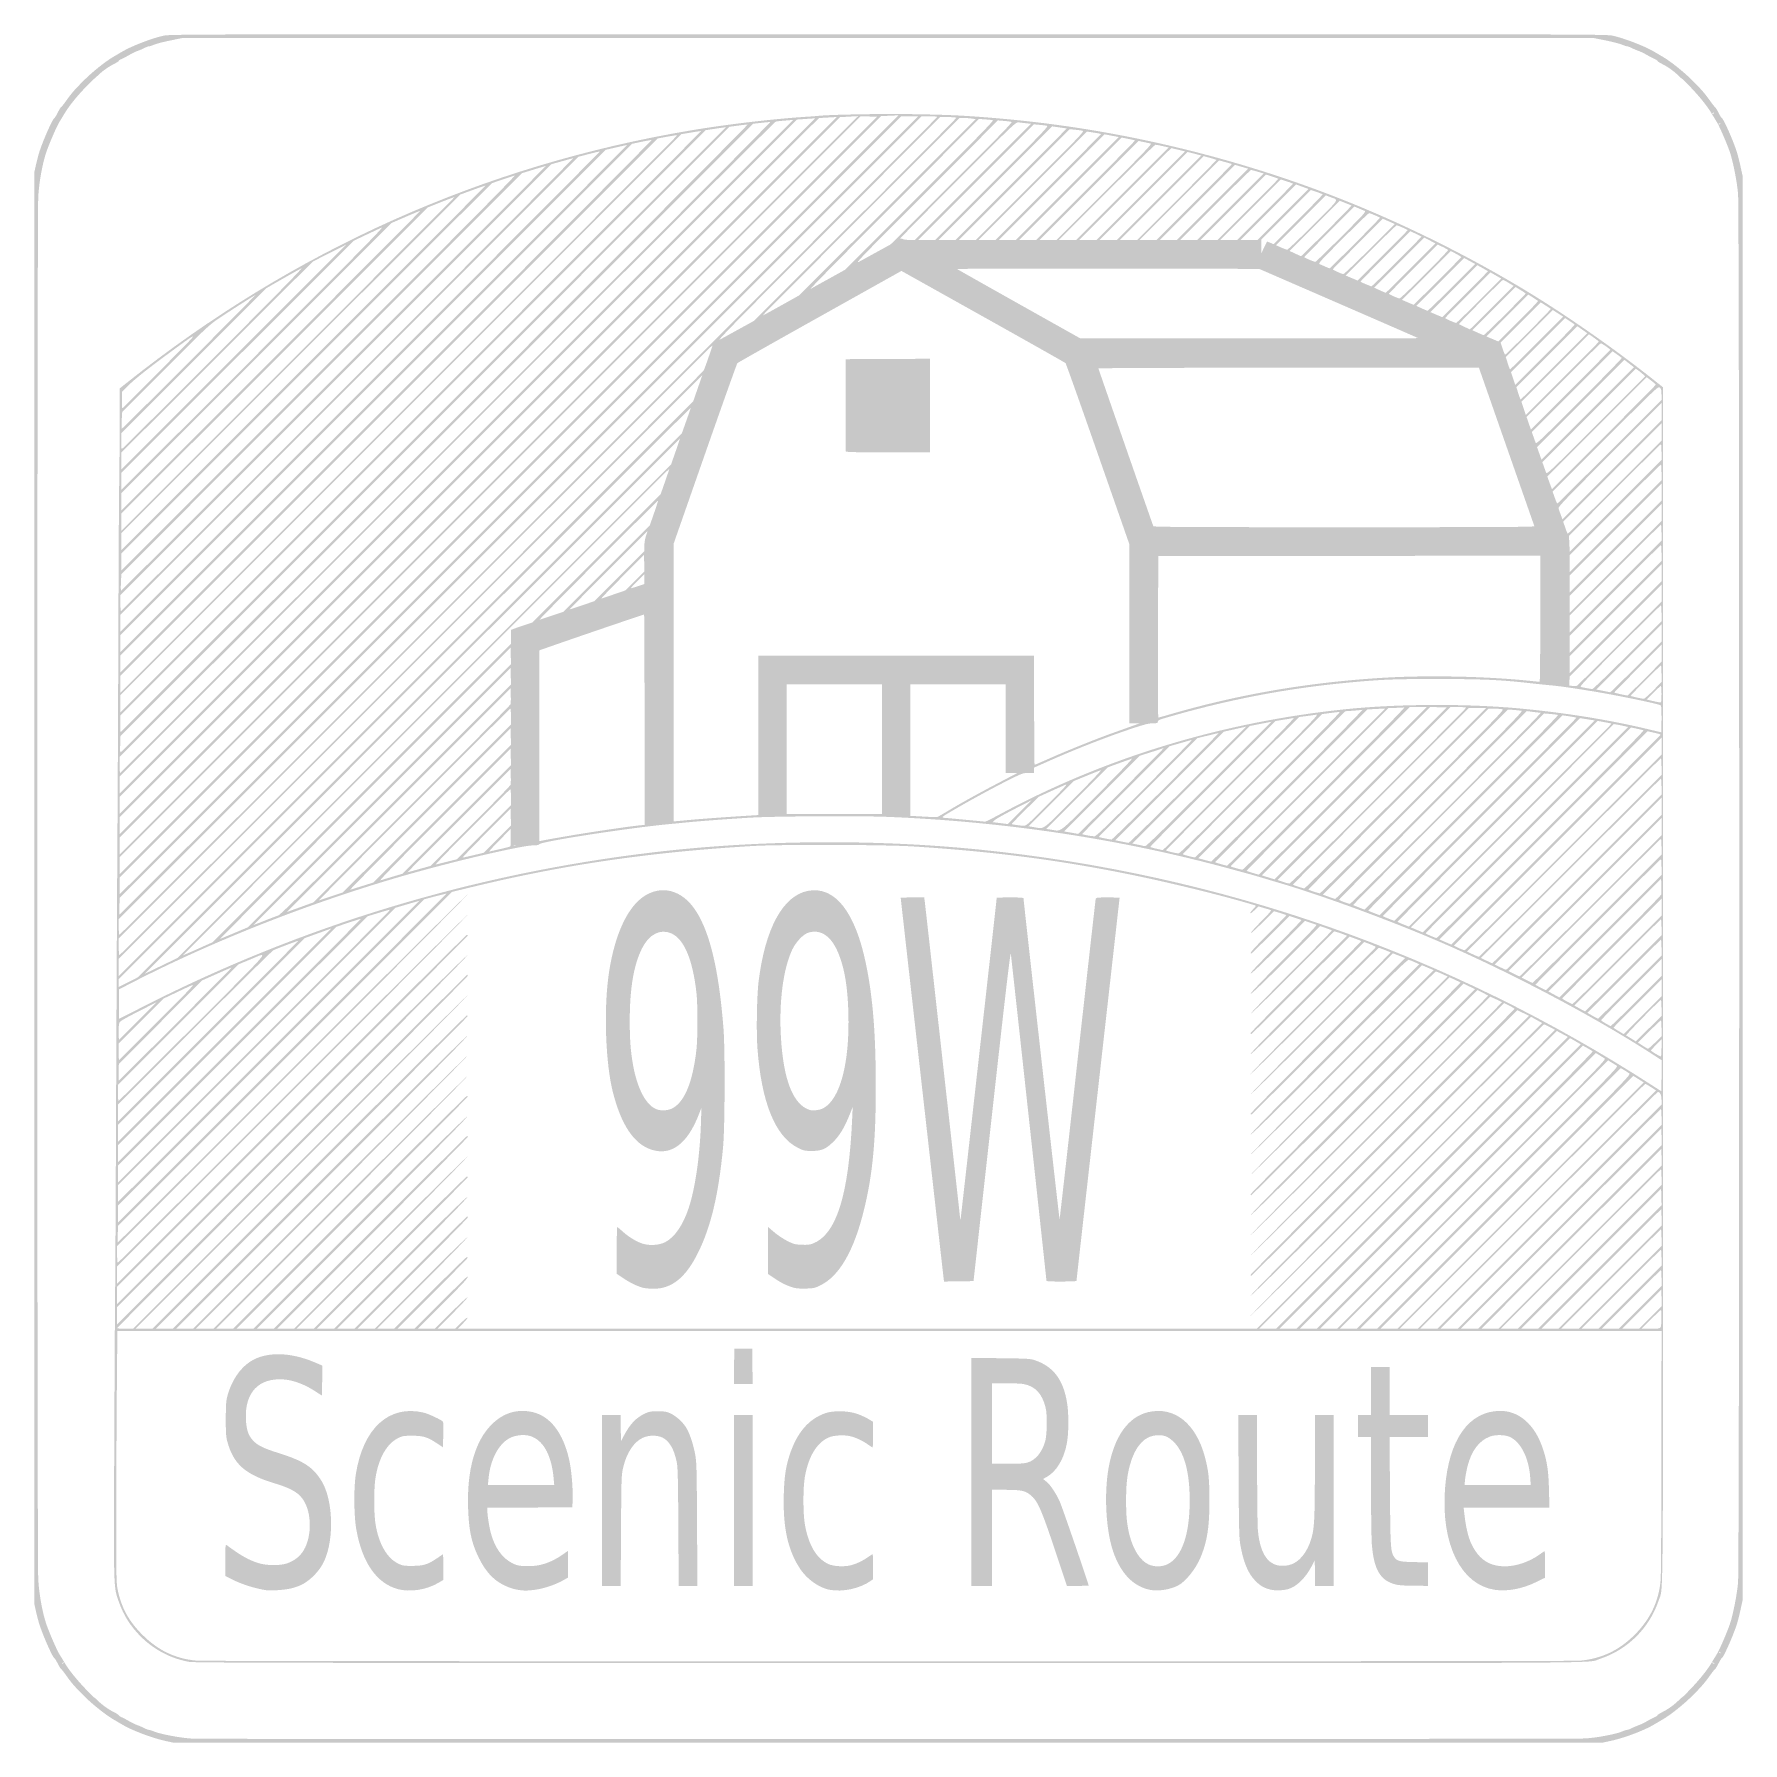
# Model space of a CAD drawing. Header units: inches. Extents: x -0.5 to 0.5, y -0.5 to 0.5.
import ezdxf

# ---------------------------------------------------------------- set-up
doc = ezdxf.new("R2010")
doc.units = ezdxf.units.IN
doc.header["$MEASUREMENT"] = 0

msp = doc.modelspace()

# ---------------------------------------------------------------- hatches: boundary and pattern name
h = msp.add_hatch(color=7)
edge = h.paths.add_edge_path()
edge.add_spline(control_points=[(-0.42333, -0.49882), (-0.43095, -0.49716), (-0.44268, -0.49271), (-0.44833, -0.48935), (-0.4499, -0.48842), (-0.45222, -0.48705), (-0.45349, -0.48633), (-0.45797, -0.48374), (-0.46577, -0.47754), (-0.47059, -0.47273), (-0.47639, -0.46694), (-0.47796, -0.46513), (-0.4814, -0.4603), (-0.48283, -0.4583), (-0.48414, -0.45667), (-0.48431, -0.45667), (-0.48448, -0.45667), (-0.48533, -0.45527), (-0.48619, -0.45357), (-0.48705, -0.45187), (-0.48789, -0.45048), (-0.48806, -0.45048), (-0.48889, -0.45048), (-0.49414, -0.43888), (-0.49667, -0.43143), (-0.49725, -0.42973), (-0.49823, -0.42608), (-0.49885, -0.42333)], knot_values=[0, 0, 0, 0, 1, 1, 1, 2, 2, 2, 3, 3, 3, 4, 4, 4, 5, 5, 5, 6, 6, 6, 7, 7, 7, 8, 8, 8, 9, 9, 9, 9], degree=3, periodic=0)
edge.add_line((-0.49885, -0.42333), (-0.49997, -0.41833))
edge.add_line((-0.49997, -0.41833), (-0.49997, 0.00024))
edge.add_line((-0.49997, 0.00024), (-0.49997, 0.41881))
edge.add_line((-0.49997, 0.41881), (-0.49885, 0.42381))
edge.add_spline(control_points=[(-0.49885, 0.42381), (-0.49823, 0.42656), (-0.49725, 0.4302), (-0.49667, 0.4319), (-0.49414, 0.43935), (-0.48889, 0.45095), (-0.48806, 0.45095), (-0.48789, 0.45095), (-0.48705, 0.45235), (-0.48619, 0.45405), (-0.48533, 0.45575), (-0.48448, 0.45714), (-0.48431, 0.45714), (-0.48414, 0.45714), (-0.48283, 0.45878), (-0.4814, 0.46078), (-0.47796, 0.46561), (-0.47639, 0.46742), (-0.47059, 0.4732), (-0.46577, 0.47802), (-0.45797, 0.48422), (-0.45349, 0.4868), (-0.45222, 0.48753), (-0.4499, 0.48889), (-0.44833, 0.48983), (-0.44303, 0.49299), (-0.431, 0.49762), (-0.42429, 0.49908), (-0.42036, 0.49994), (-0.40747, 0.49996), (-0.00024, 0.49996), (0.40699, 0.49996), (0.41988, 0.49994), (0.42381, 0.49908), (0.43052, 0.49762), (0.44255, 0.49299), (0.44786, 0.48983), (0.44943, 0.48889), (0.45175, 0.48753), (0.45301, 0.4868), (0.4575, 0.48422), (0.46529, 0.47802), (0.47011, 0.4732), (0.47591, 0.46742), (0.47748, 0.46561), (0.48093, 0.46078), (0.48235, 0.45878), (0.48366, 0.45714), (0.48383, 0.45714), (0.484, 0.45714), (0.48485, 0.45575), (0.48571, 0.45405), (0.48658, 0.45235), (0.48742, 0.45095), (0.48758, 0.45095), (0.48841, 0.45095), (0.49364, 0.43939), (0.4962, 0.4319), (0.49678, 0.4302), (0.49787, 0.42602), (0.49861, 0.42262)], knot_values=[0, 0, 0, 0, 1, 1, 1, 2, 2, 2, 3, 3, 3, 4, 4, 4, 5, 5, 5, 6, 6, 6, 7, 7, 7, 8, 8, 8, 9, 9, 9, 10, 10, 10, 11, 11, 11, 12, 12, 12, 13, 13, 13, 14, 14, 14, 15, 15, 15, 16, 16, 16, 17, 17, 17, 18, 18, 18, 19, 19, 19, 20, 20, 20, 20], degree=3, periodic=0)
edge.add_line((0.49861, 0.42262), (0.49997, 0.41643))
edge.add_line((0.49997, 0.41643), (0.49997, 0.00024))
edge.add_line((0.49997, 0.00024), (0.49997, -0.41595))
edge.add_line((0.49997, -0.41595), (0.49861, -0.42214))
edge.add_spline(control_points=[(0.49861, -0.42214), (0.49787, -0.42555), (0.49678, -0.42973), (0.4962, -0.43143), (0.49364, -0.43892), (0.48841, -0.45048), (0.48758, -0.45048), (0.48742, -0.45048), (0.48658, -0.45187), (0.48571, -0.45357), (0.48485, -0.45527), (0.484, -0.45667), (0.48383, -0.45667), (0.48366, -0.45667), (0.48235, -0.4583), (0.48093, -0.4603), (0.47748, -0.46513), (0.47591, -0.46694), (0.47011, -0.47273), (0.46529, -0.47754), (0.4575, -0.48374), (0.45301, -0.48633), (0.45175, -0.48705), (0.44943, -0.48842), (0.44786, -0.48935), (0.44208, -0.49279), (0.43042, -0.49717), (0.42262, -0.49884)], knot_values=[0, 0, 0, 0, 1, 1, 1, 2, 2, 2, 3, 3, 3, 4, 4, 4, 5, 5, 5, 6, 6, 6, 7, 7, 7, 8, 8, 8, 9, 9, 9, 9], degree=3, periodic=0)
edge.add_line((0.42262, -0.49884), (0.41738, -0.49996))
edge.add_line((0.41738, -0.49996), (-0.00048, -0.49993))
edge.add_line((-0.00048, -0.49993), (-0.41833, -0.4999))
edge.add_line((-0.41833, -0.4999), (-0.42333, -0.49882))
edge = h.paths.add_edge_path(flags=0)
edge.add_spline(control_points=[(0.40745, -0.49741), (0.4139, -0.4971), (0.42556, -0.49494), (0.42921, -0.49337), (0.43047, -0.49283), (0.43187, -0.49238), (0.43231, -0.49238), (0.43275, -0.49238), (0.43392, -0.49195), (0.43491, -0.49141), (0.4359, -0.49088), (0.43768, -0.49012), (0.43885, -0.48972), (0.44002, -0.48933), (0.44227, -0.48825), (0.44383, -0.48733), (0.4454, -0.48641), (0.44743, -0.48535), (0.44834, -0.48497), (0.44925, -0.48458), (0.45, -0.48408), (0.45, -0.48384), (0.45, -0.4836), (0.45132, -0.48275), (0.45293, -0.48194), (0.45618, -0.48032), (0.45983, -0.47769), (0.46238, -0.47515), (0.4633, -0.47423), (0.46426, -0.4734), (0.46452, -0.47329), (0.46479, -0.47318), (0.46722, -0.47075), (0.46993, -0.46789), (0.47521, -0.4623), (0.47937, -0.45706), (0.48184, -0.45286), (0.48269, -0.45142), (0.484, -0.44927), (0.48474, -0.4481), (0.48622, -0.44576), (0.4907, -0.43543), (0.49239, -0.43048), (0.49422, -0.42508), (0.49656, -0.41323), (0.49718, -0.40613), (0.49806, -0.39608), (0.49806, 0.39656), (0.49718, 0.40661), (0.49656, 0.4137), (0.49422, 0.42556), (0.49239, 0.43095), (0.4907, 0.4359), (0.48622, 0.44624), (0.48474, 0.44857), (0.484, 0.44975), (0.48269, 0.45189), (0.48184, 0.45333), (0.47937, 0.45754), (0.47521, 0.46278), (0.46993, 0.46836), (0.46722, 0.47123), (0.46479, 0.47366), (0.46452, 0.47377), (0.46426, 0.47387), (0.4633, 0.47471), (0.46238, 0.47563), (0.45983, 0.47817), (0.45618, 0.4808), (0.45293, 0.48242), (0.45132, 0.48322), (0.45, 0.48408), (0.45, 0.48432), (0.45, 0.48455), (0.44925, 0.48506), (0.44834, 0.48544), (0.44743, 0.48582), (0.4454, 0.48689), (0.44383, 0.4878), (0.44227, 0.48872), (0.44002, 0.4898), (0.43885, 0.4902), (0.43768, 0.4906), (0.4359, 0.49136), (0.43491, 0.49189), (0.43392, 0.49242), (0.43275, 0.49286), (0.43231, 0.49286), (0.43187, 0.49286), (0.43047, 0.4933), (0.42921, 0.49385), (0.42794, 0.49439), (0.42381, 0.49546), (0.42002, 0.49623)], knot_values=[0, 0, 0, 0, 1, 1, 1, 2, 2, 2, 3, 3, 3, 4, 4, 4, 5, 5, 5, 6, 6, 6, 7, 7, 7, 8, 8, 8, 9, 9, 9, 10, 10, 10, 11, 11, 11, 12, 12, 12, 13, 13, 13, 14, 14, 14, 15, 15, 15, 16, 16, 16, 17, 17, 17, 18, 18, 18, 19, 19, 19, 20, 20, 20, 21, 21, 21, 22, 22, 22, 23, 23, 23, 24, 24, 24, 25, 25, 25, 26, 26, 26, 27, 27, 27, 28, 28, 28, 29, 29, 29, 30, 30, 30, 31, 31, 31, 31], degree=3, periodic=0)
edge.add_line((0.42002, 0.49623), (0.41313, 0.49763))
edge.add_line((0.41313, 0.49763), (-0.00024, 0.49763))
edge.add_line((-0.00024, 0.49763), (-0.41361, 0.49763))
edge.add_line((-0.41361, 0.49763), (-0.42049, 0.49623))
edge.add_spline(control_points=[(-0.42049, 0.49623), (-0.42428, 0.49546), (-0.42842, 0.49439), (-0.42968, 0.49385), (-0.43095, 0.4933), (-0.43234, 0.49286), (-0.43278, 0.49286), (-0.43323, 0.49286), (-0.4344, 0.49242), (-0.43539, 0.49189), (-0.43638, 0.49136), (-0.43815, 0.4906), (-0.43933, 0.4902), (-0.4405, 0.4898), (-0.44274, 0.48872), (-0.44431, 0.4878), (-0.44588, 0.48689), (-0.44791, 0.48582), (-0.44882, 0.48544), (-0.44973, 0.48506), (-0.45048, 0.48455), (-0.45048, 0.48432), (-0.45048, 0.48408), (-0.4518, 0.48322), (-0.45341, 0.48242), (-0.45665, 0.4808), (-0.46031, 0.47817), (-0.46286, 0.47563), (-0.46377, 0.47471), (-0.46474, 0.47387), (-0.465, 0.47377), (-0.46526, 0.47366), (-0.46769, 0.47123), (-0.4704, 0.46836), (-0.47569, 0.46278), (-0.47984, 0.45754), (-0.48232, 0.45333), (-0.48317, 0.45189), (-0.48447, 0.44975), (-0.48522, 0.44857), (-0.48669, 0.44624), (-0.49118, 0.4359), (-0.49286, 0.43095), (-0.49512, 0.42433), (-0.49704, 0.41377), (-0.49758, 0.40503), (-0.49831, 0.39316), (-0.49831, -0.39269), (-0.49758, -0.40456), (-0.49704, -0.4133), (-0.49512, -0.42385), (-0.49286, -0.43048), (-0.49118, -0.43543), (-0.48669, -0.44576), (-0.48522, -0.4481), (-0.48447, -0.44927), (-0.48317, -0.45142), (-0.48232, -0.45286), (-0.47984, -0.45706), (-0.47569, -0.4623), (-0.4704, -0.46789), (-0.46769, -0.47075), (-0.46526, -0.47318), (-0.465, -0.47329), (-0.46474, -0.4734), (-0.46377, -0.47423), (-0.46286, -0.47515), (-0.46031, -0.47769), (-0.45665, -0.48032), (-0.45341, -0.48194), (-0.4518, -0.48275), (-0.45048, -0.4836), (-0.45048, -0.48384), (-0.45048, -0.48408), (-0.44973, -0.48458), (-0.44882, -0.48497), (-0.44791, -0.48535), (-0.44588, -0.48641), (-0.44431, -0.48733), (-0.44274, -0.48825), (-0.4405, -0.48933), (-0.43933, -0.48972), (-0.43815, -0.49012), (-0.43638, -0.49088), (-0.43539, -0.49141), (-0.4344, -0.49195), (-0.43323, -0.49238), (-0.43278, -0.49238), (-0.43234, -0.49238), (-0.43095, -0.49283), (-0.42968, -0.49337), (-0.4262, -0.49487), (-0.41432, -0.49709), (-0.40762, -0.4975), (-0.40076, -0.49791), (0.39872, -0.49783), (0.40745, -0.49741)], knot_values=[0, 0, 0, 0, 1, 1, 1, 2, 2, 2, 3, 3, 3, 4, 4, 4, 5, 5, 5, 6, 6, 6, 7, 7, 7, 8, 8, 8, 9, 9, 9, 10, 10, 10, 11, 11, 11, 12, 12, 12, 13, 13, 13, 14, 14, 14, 15, 15, 15, 16, 16, 16, 17, 17, 17, 18, 18, 18, 19, 19, 19, 20, 20, 20, 21, 21, 21, 22, 22, 22, 23, 23, 23, 24, 24, 24, 25, 25, 25, 26, 26, 26, 27, 27, 27, 28, 28, 28, 29, 29, 29, 30, 30, 30, 31, 31, 31, 32, 32, 32, 32], degree=3, periodic=0)
edge = h.paths.add_edge_path(flags=0)
edge.add_spline(control_points=[(-0.48261, -0.45295), (-0.48275, -0.4528), (-0.48314, -0.45295), (-0.48346, -0.45327), (-0.48393, -0.45374), (-0.48387, -0.4538), (-0.48319, -0.45354), (-0.48272, -0.45336), (-0.48246, -0.4531), (-0.48261, -0.45295)], knot_values=[0, 0, 0, 0, 1, 1, 1, 2, 2, 2, 3, 3, 3, 3], degree=3, periodic=0)
edge = h.paths.add_edge_path(flags=0)
edge.add_spline(control_points=[(0.4831, -0.45333), (0.48293, -0.45307), (0.48255, -0.45286), (0.48223, -0.45286), (0.48189, -0.45287), (0.48195, -0.45306), (0.48238, -0.45333), (0.4833, -0.45392), (0.48346, -0.45392), (0.4831, -0.45333)], knot_values=[0, 0, 0, 0, 1, 1, 1, 2, 2, 2, 3, 3, 3, 3], degree=3, periodic=0)
edge = h.paths.add_edge_path(flags=0)
edge.add_spline(control_points=[(0.4869, -0.44714), (0.48674, -0.44688), (0.48636, -0.44667), (0.48604, -0.44667), (0.4857, -0.44668), (0.48576, -0.44687), (0.48619, -0.44714), (0.48711, -0.44773), (0.48727, -0.44773), (0.4869, -0.44714)], knot_values=[0, 0, 0, 0, 1, 1, 1, 2, 2, 2, 3, 3, 3, 3], degree=3, periodic=0)
edge = h.paths.add_edge_path(flags=0)
edge.add_spline(control_points=[(0.4869, 0.44761), (0.48707, 0.44788), (0.48688, 0.44796), (0.48645, 0.4478), (0.48563, 0.44748), (0.48548, 0.44714), (0.48616, 0.44714), (0.48641, 0.44714), (0.48674, 0.44735), (0.4869, 0.44761)], knot_values=[0, 0, 0, 0, 1, 1, 1, 2, 2, 2, 3, 3, 3, 3], degree=3, periodic=0)
edge = h.paths.add_edge_path(flags=0)
edge.add_spline(control_points=[(0.48309, 0.4538), (0.48326, 0.45407), (0.48307, 0.45415), (0.48264, 0.45399), (0.48182, 0.45367), (0.48167, 0.45333), (0.48235, 0.45333), (0.4826, 0.45333), (0.48293, 0.45355), (0.48309, 0.4538)], knot_values=[0, 0, 0, 0, 1, 1, 1, 2, 2, 2, 3, 3, 3, 3], degree=3, periodic=0)
h = msp.add_hatch(color=7)
edge = h.paths.add_edge_path()
edge.add_spline(control_points=[(-0.40929, -0.45257), (-0.42004, -0.45065), (-0.42985, -0.4455), (-0.43768, -0.43768), (-0.44356, -0.43179), (-0.44765, -0.42532), (-0.45037, -0.41761), (-0.45356, -0.40855), (-0.45345, -0.41203), (-0.45313, -0.33071), (-0.45296, -0.29038), (-0.45273, -0.24817), (-0.45261, -0.2369), (-0.45249, -0.22564), (-0.45228, -0.18846), (-0.45215, -0.15429), (-0.45184, -0.0757), (-0.45149, -0.00453), (-0.45119, 0.04095), (-0.45106, 0.06046), (-0.45084, 0.11039), (-0.4507, 0.1519), (-0.45056, 0.19342), (-0.45035, 0.23113), (-0.45023, 0.23571), (-0.45011, 0.2403), (-0.44999, 0.25498), (-0.44998, 0.26833)], knot_values=[0, 0, 0, 0, 1, 1, 1, 2, 2, 2, 3, 3, 3, 4, 4, 4, 5, 5, 5, 6, 6, 6, 7, 7, 7, 8, 8, 8, 9, 9, 9, 9], degree=3, periodic=0)
edge.add_line((-0.44998, 0.26833), (-0.44995, 0.29262))
edge.add_line((-0.44995, 0.29262), (-0.44606, 0.29571))
edge.add_spline(control_points=[(-0.44606, 0.29571), (-0.34844, 0.37354), (-0.23701, 0.42337), (-0.115, 0.44376), (-0.09402, 0.44727), (-0.06631, 0.45051), (-0.04738, 0.45167), (-0.04476, 0.45183), (-0.04198, 0.45204), (-0.04119, 0.45214), (-0.03539, 0.45285), (-0.00597, 0.45343), (0.0119, 0.45318), (0.0354, 0.45285), (0.04585, 0.45233), (0.06714, 0.45043), (0.13483, 0.4444), (0.20392, 0.42784), (0.26754, 0.40242), (0.30774, 0.38635), (0.34965, 0.36496), (0.38452, 0.34271), (0.40544, 0.32937), (0.42845, 0.31301), (0.44679, 0.29846)], knot_values=[0, 0, 0, 0, 1, 1, 1, 2, 2, 2, 3, 3, 3, 4, 4, 4, 5, 5, 5, 6, 6, 6, 7, 7, 7, 8, 8, 8, 8], degree=3, periodic=0)
edge.add_line((0.44679, 0.29846), (0.45333, 0.29326))
edge.add_line((0.45333, 0.29326), (0.45333, -0.05569))
edge.add_spline(control_points=[(0.45333, -0.05569), (0.45333, -0.43476), (0.45352, -0.40806), (0.45088, -0.41619), (0.44556, -0.43258), (0.43258, -0.44556), (0.41619, -0.45088), (0.40804, -0.45352), (0.4398, -0.45334), (-0.00042, -0.45329), (-0.34921, -0.45325), (-0.40601, -0.45315), (-0.40929, -0.45257)], knot_values=[0, 0, 0, 0, 1, 1, 1, 2, 2, 2, 3, 3, 3, 4, 4, 4, 4], degree=3, periodic=0)
edge = h.paths.add_edge_path(flags=0)
edge.add_spline(control_points=[(0.40465, -0.45189), (0.41725, -0.45075), (0.42759, -0.44585), (0.4367, -0.43671), (0.44589, -0.42749), (0.45076, -0.4172), (0.45188, -0.40465), (0.4521, -0.40222), (0.4523, -0.36847), (0.45233, -0.32964)], knot_values=[0, 0, 0, 0, 1, 1, 1, 2, 2, 2, 3, 3, 3, 3], degree=3, periodic=0)
edge.add_line((0.45233, -0.32964), (0.45239, -0.25905))
edge.add_line((0.45239, -0.25905), (0.00055, -0.25905))
edge.add_line((0.00055, -0.25905), (-0.45128, -0.25905))
edge.add_line((-0.45128, -0.25905), (-0.4516, -0.29393))
edge.add_spline(control_points=[(-0.4516, -0.29393), (-0.45177, -0.31311), (-0.45192, -0.34627), (-0.45193, -0.36762), (-0.45195, -0.40415), (-0.45189, -0.40668), (-0.45103, -0.41071), (-0.44884, -0.42098), (-0.44458, -0.42874), (-0.43691, -0.43646), (-0.42761, -0.44582), (-0.41744, -0.45072), (-0.405, -0.45186), (-0.39933, -0.45237), (0.39895, -0.4524), (0.40465, -0.45189)], knot_values=[0, 0, 0, 0, 1, 1, 1, 2, 2, 2, 3, 3, 3, 4, 4, 4, 5, 5, 5, 5], degree=3, periodic=0)
edge = h.paths.add_edge_path(flags=0)
edge.add_spline(control_points=[(-0.34442, -0.1599), (-0.29068, -0.10616), (-0.24655, -0.06234), (-0.24635, -0.06254), (-0.24615, -0.06274), (-0.2898, -0.10671), (-0.34335, -0.16026)], knot_values=[0, 0, 0, 0, 1, 1, 1, 2, 2, 2, 2], degree=3, periodic=0)
edge.add_line((-0.34335, -0.16026), (-0.44071, -0.25762))
edge.add_line((-0.44071, -0.25762), (-0.43571, -0.25762))
edge.add_line((-0.43571, -0.25762), (-0.43071, -0.25762))
edge.add_line((-0.43071, -0.25762), (-0.33905, -0.16595))
edge.add_spline(control_points=[(-0.33905, -0.16595), (-0.28863, -0.11554), (-0.24711, -0.07429), (-0.24679, -0.07429), (-0.24646, -0.07429), (-0.24619, -0.07445), (-0.24619, -0.07464), (-0.24619, -0.07484), (-0.28728, -0.11609), (-0.3375, -0.16631)], knot_values=[0, 0, 0, 0, 1, 1, 1, 2, 2, 2, 3, 3, 3, 3], degree=3, periodic=0)
edge.add_line((-0.3375, -0.16631), (-0.42881, -0.25762))
edge.add_line((-0.42881, -0.25762), (-0.42381, -0.25762))
edge.add_line((-0.42381, -0.25762), (-0.41881, -0.25762))
edge.add_line((-0.41881, -0.25762), (-0.33287, -0.17168))
edge.add_spline(control_points=[(-0.33287, -0.17168), (-0.27558, -0.11438), (-0.24677, -0.0859), (-0.24645, -0.08621), (-0.24614, -0.08653), (-0.27446, -0.11518), (-0.33144, -0.17215)], knot_values=[0, 0, 0, 0, 1, 1, 1, 2, 2, 2, 2], degree=3, periodic=0)
edge.add_line((-0.33144, -0.17215), (-0.4169, -0.25762))
edge.add_line((-0.4169, -0.25762), (-0.4119, -0.25762))
edge.add_line((-0.4119, -0.25762), (-0.40691, -0.25762))
edge.add_line((-0.40691, -0.25762), (-0.32681, -0.17752))
edge.add_spline(control_points=[(-0.32681, -0.17752), (-0.28275, -0.13347), (-0.24655, -0.09758), (-0.24635, -0.09778), (-0.24615, -0.09797), (-0.28188, -0.13402), (-0.32573, -0.17788)], knot_values=[0, 0, 0, 0, 1, 1, 1, 2, 2, 2, 2], degree=3, periodic=0)
edge.add_line((-0.32573, -0.17788), (-0.40548, -0.25762))
edge.add_line((-0.40548, -0.25762), (-0.40024, -0.25762))
edge.add_line((-0.40024, -0.25762), (-0.395, -0.25762))
edge.add_line((-0.395, -0.25762), (-0.32085, -0.18347))
edge.add_spline(control_points=[(-0.32085, -0.18347), (-0.28007, -0.14269), (-0.24655, -0.10949), (-0.24635, -0.10968), (-0.24615, -0.10988), (-0.2792, -0.14324), (-0.31978, -0.18383)], knot_values=[0, 0, 0, 0, 1, 1, 1, 2, 2, 2, 2], degree=3, periodic=0)
edge.add_line((-0.31978, -0.18383), (-0.39357, -0.25762))
edge.add_line((-0.39357, -0.25762), (-0.38857, -0.25762))
edge.add_line((-0.38857, -0.25762), (-0.38357, -0.25762))
edge.add_line((-0.38357, -0.25762), (-0.31548, -0.18952))
edge.add_spline(control_points=[(-0.31548, -0.18952), (-0.27802, -0.15207), (-0.24711, -0.12143), (-0.24679, -0.12143), (-0.24646, -0.12143), (-0.24619, -0.12159), (-0.24619, -0.12179), (-0.24619, -0.12198), (-0.27667, -0.15262), (-0.31393, -0.18988)], knot_values=[0, 0, 0, 0, 1, 1, 1, 2, 2, 2, 3, 3, 3, 3], degree=3, periodic=0)
edge.add_line((-0.31393, -0.18988), (-0.38167, -0.25762))
edge.add_line((-0.38167, -0.25762), (-0.37667, -0.25762))
edge.add_line((-0.37667, -0.25762), (-0.37167, -0.25762))
edge.add_line((-0.37167, -0.25762), (-0.3093, -0.19525))
edge.add_spline(control_points=[(-0.3093, -0.19525), (-0.26772, -0.15367), (-0.24677, -0.13304), (-0.24645, -0.13336), (-0.24614, -0.13367), (-0.26661, -0.15446), (-0.30787, -0.19573)], knot_values=[0, 0, 0, 0, 1, 1, 1, 2, 2, 2, 2], degree=3, periodic=0)
edge.add_line((-0.30787, -0.19573), (-0.36976, -0.25762))
edge.add_line((-0.36976, -0.25762), (-0.36476, -0.25762))
edge.add_line((-0.36476, -0.25762), (-0.35976, -0.25762))
edge.add_line((-0.35976, -0.25762), (-0.30333, -0.20119))
edge.add_spline(control_points=[(-0.30333, -0.20119), (-0.2723, -0.17015), (-0.24675, -0.14476), (-0.24655, -0.14476), (-0.24635, -0.14476), (-0.24619, -0.14503), (-0.24619, -0.14536), (-0.24619, -0.14568), (-0.27132, -0.17108), (-0.30202, -0.20178)], knot_values=[0, 0, 0, 0, 1, 1, 1, 2, 2, 2, 3, 3, 3, 3], degree=3, periodic=0)
edge.add_line((-0.30202, -0.20178), (-0.35786, -0.25762))
edge.add_line((-0.35786, -0.25762), (-0.35286, -0.25762))
edge.add_line((-0.35286, -0.25762), (-0.34786, -0.25762))
edge.add_line((-0.34786, -0.25762), (-0.29728, -0.20704))
edge.add_spline(control_points=[(-0.29728, -0.20704), (-0.26947, -0.17923), (-0.24655, -0.15663), (-0.24635, -0.15683), (-0.24615, -0.15702), (-0.26859, -0.17978), (-0.29621, -0.2074)], knot_values=[0, 0, 0, 0, 1, 1, 1, 2, 2, 2, 2], degree=3, periodic=0)
edge.add_line((-0.29621, -0.2074), (-0.34643, -0.25762))
edge.add_line((-0.34643, -0.25762), (-0.34143, -0.25762))
edge.add_line((-0.34143, -0.25762), (-0.33643, -0.25762))
edge.add_line((-0.33643, -0.25762), (-0.2919, -0.2131))
edge.add_spline(control_points=[(-0.2919, -0.2131), (-0.26742, -0.18861), (-0.24711, -0.16857), (-0.24679, -0.16857), (-0.24646, -0.16857), (-0.24619, -0.16873), (-0.24619, -0.16893), (-0.24619, -0.16912), (-0.26607, -0.18916), (-0.29036, -0.21345)], knot_values=[0, 0, 0, 0, 1, 1, 1, 2, 2, 2, 3, 3, 3, 3], degree=3, periodic=0)
edge.add_line((-0.29036, -0.21345), (-0.33452, -0.25762))
edge.add_line((-0.33452, -0.25762), (-0.32952, -0.25762))
edge.add_line((-0.32952, -0.25762), (-0.32452, -0.25762))
edge.add_line((-0.32452, -0.25762), (-0.28573, -0.21882))
edge.add_spline(control_points=[(-0.28573, -0.21882), (-0.25986, -0.19296), (-0.24677, -0.18018), (-0.24645, -0.1805), (-0.24614, -0.18082), (-0.25875, -0.19375), (-0.2843, -0.2193)], knot_values=[0, 0, 0, 0, 1, 1, 1, 2, 2, 2, 2], degree=3, periodic=0)
edge.add_line((-0.2843, -0.2193), (-0.32262, -0.25762))
edge.add_line((-0.32262, -0.25762), (-0.31762, -0.25762))
edge.add_line((-0.31762, -0.25762), (-0.31262, -0.25762))
edge.add_line((-0.31262, -0.25762), (-0.27976, -0.22476))
edge.add_spline(control_points=[(-0.27976, -0.22476), (-0.26169, -0.20669), (-0.24675, -0.1919), (-0.24655, -0.1919), (-0.24635, -0.1919), (-0.24619, -0.19217), (-0.24619, -0.19249), (-0.24619, -0.19281), (-0.26071, -0.2076), (-0.27845, -0.22535)], knot_values=[0, 0, 0, 0, 1, 1, 1, 2, 2, 2, 3, 3, 3, 3], degree=3, periodic=0)
edge.add_line((-0.27845, -0.22535), (-0.3107, -0.25762))
edge.add_line((-0.3107, -0.25762), (-0.30571, -0.25762))
edge.add_line((-0.30571, -0.25762), (-0.30072, -0.25762))
edge.add_line((-0.30072, -0.25762), (-0.27371, -0.23062))
edge.add_spline(control_points=[(-0.27371, -0.23062), (-0.25886, -0.21576), (-0.24654, -0.20377), (-0.24635, -0.20397), (-0.24615, -0.20416), (-0.25798, -0.21632), (-0.27264, -0.23097)], knot_values=[0, 0, 0, 0, 1, 1, 1, 2, 2, 2, 2], degree=3, periodic=0)
edge.add_line((-0.27264, -0.23097), (-0.29928, -0.25762))
edge.add_line((-0.29928, -0.25762), (-0.29428, -0.25762))
edge.add_line((-0.29428, -0.25762), (-0.28928, -0.25762))
edge.add_line((-0.28928, -0.25762), (-0.26833, -0.23667))
edge.add_spline(control_points=[(-0.26833, -0.23667), (-0.25681, -0.22514), (-0.24712, -0.21571), (-0.24679, -0.21571), (-0.24646, -0.21571), (-0.24619, -0.21587), (-0.24619, -0.21607), (-0.24619, -0.21626), (-0.25546, -0.22569), (-0.26678, -0.23702)], knot_values=[0, 0, 0, 0, 1, 1, 1, 2, 2, 2, 3, 3, 3, 3], degree=3, periodic=0)
edge.add_line((-0.26678, -0.23702), (-0.28738, -0.25762))
edge.add_line((-0.28738, -0.25762), (-0.28238, -0.25762))
edge.add_line((-0.28238, -0.25762), (-0.27738, -0.25762))
edge.add_line((-0.27738, -0.25762), (-0.26214, -0.24238))
edge.add_spline(control_points=[(-0.26214, -0.24238), (-0.25376, -0.234), (-0.24675, -0.22714), (-0.24655, -0.22714), (-0.24528, -0.22714), (-0.24777, -0.22991), (-0.26083, -0.24297)], knot_values=[0, 0, 0, 0, 1, 1, 1, 2, 2, 2, 2], degree=3, periodic=0)
edge.add_line((-0.26083, -0.24297), (-0.27547, -0.25762))
edge.add_line((-0.27547, -0.25762), (-0.27048, -0.25762))
edge.add_line((-0.27048, -0.25762), (-0.26548, -0.25762))
edge.add_line((-0.26548, -0.25762), (-0.25609, -0.24824))
edge.add_spline(control_points=[(-0.25609, -0.24824), (-0.25093, -0.24308), (-0.24654, -0.23901), (-0.24635, -0.23921), (-0.24616, -0.2394), (-0.25006, -0.24362), (-0.25502, -0.24859)], knot_values=[0, 0, 0, 0, 1, 1, 1, 2, 2, 2, 2], degree=3, periodic=0)
edge.add_line((-0.25502, -0.24859), (-0.26404, -0.25762))
edge.add_line((-0.26404, -0.25762), (-0.25882, -0.25762))
edge.add_line((-0.25882, -0.25762), (-0.25359, -0.25762))
edge.add_line((-0.25359, -0.25762), (-0.25014, -0.25419))
edge.add_spline(control_points=[(-0.25014, -0.25419), (-0.24825, -0.25231), (-0.24654, -0.25092), (-0.24635, -0.25111), (-0.24616, -0.2513), (-0.24738, -0.25284), (-0.24906, -0.25454)], knot_values=[0, 0, 0, 0, 1, 1, 1, 2, 2, 2, 2], degree=3, periodic=0)
edge.add_line((-0.24906, -0.25454), (-0.25212, -0.25762))
edge.add_line((-0.25212, -0.25762), (-0.01832, -0.25762))
edge.add_line((-0.01832, -0.25762), (0.21548, -0.25762))
edge.add_line((0.21548, -0.25762), (0.30284, -0.17026))
edge.add_spline(control_points=[(0.30284, -0.17026), (0.35089, -0.12221), (0.3901, -0.08281), (0.38998, -0.08272), (0.38932, -0.08217), (0.38404, -0.07952), (0.38361, -0.07952), (0.38332, -0.07952), (0.34464, -0.11798), (0.29765, -0.16497), (0.25065, -0.21197), (0.212, -0.2503), (0.21176, -0.25015), (0.21152, -0.25), (0.24983, -0.21136), (0.2969, -0.16429)], knot_values=[0, 0, 0, 0, 1, 1, 1, 2, 2, 2, 3, 3, 3, 4, 4, 4, 5, 5, 5, 5], degree=3, periodic=0)
edge.add_line((0.2969, -0.16429), (0.38248, -0.07871))
edge.add_line((0.38248, -0.07871), (0.37927, -0.07692))
edge.add_line((0.37927, -0.07692), (0.37607, -0.07512))
edge.add_line((0.37607, -0.07512), (0.29428, -0.15691))
edge.add_spline(control_points=[(0.29428, -0.15691), (0.23989, -0.2113), (0.2123, -0.23857), (0.2119, -0.23833), (0.21151, -0.23809), (0.23855, -0.21074), (0.29306, -0.15623)], knot_values=[0, 0, 0, 0, 1, 1, 1, 2, 2, 2, 2], degree=3, periodic=0)
edge.add_line((0.29306, -0.15623), (0.3748, -0.07449))
edge.add_line((0.3748, -0.07449), (0.37143, -0.07286))
edge.add_line((0.37143, -0.07286), (0.36806, -0.07123))
edge.add_line((0.36806, -0.07123), (0.29034, -0.14895))
edge.add_spline(control_points=[(0.29034, -0.14895), (0.24759, -0.19169), (0.21246, -0.22667), (0.21226, -0.22667), (0.21207, -0.22667), (0.2119, -0.2264), (0.2119, -0.22607), (0.2119, -0.22574), (0.24671, -0.19067), (0.28926, -0.14812), (0.3318, -0.10558), (0.3665, -0.07059), (0.36637, -0.07037), (0.36623, -0.07016), (0.36482, -0.06932), (0.36322, -0.06852)], knot_values=[0, 0, 0, 0, 1, 1, 1, 2, 2, 2, 3, 3, 3, 4, 4, 4, 5, 5, 5, 5], degree=3, periodic=0)
edge.add_line((0.36322, -0.06852), (0.36033, -0.06705))
edge.add_line((0.36033, -0.06705), (0.28637, -0.14101))
edge.add_spline(control_points=[(0.28637, -0.14101), (0.2457, -0.18168), (0.21226, -0.2148), (0.21206, -0.2146), (0.21187, -0.21441), (0.2449, -0.18105), (0.28548, -0.14048), (0.32605, -0.0999), (0.35915, -0.06661), (0.35903, -0.0665), (0.35891, -0.06639), (0.35732, -0.06562), (0.35549, -0.0648)], knot_values=[0, 0, 0, 0, 1, 1, 1, 2, 2, 2, 3, 3, 3, 4, 4, 4, 4], degree=3, periodic=0)
edge.add_line((0.35549, -0.0648), (0.35218, -0.0633))
edge.add_line((0.35218, -0.0633), (0.28214, -0.13334))
edge.add_spline(control_points=[(0.28214, -0.13334), (0.24362, -0.17186), (0.21194, -0.20321), (0.21175, -0.20302), (0.21155, -0.20282), (0.24284, -0.17121), (0.28127, -0.13278), (0.3197, -0.09434), (0.35105, -0.06281), (0.35093, -0.0627), (0.35081, -0.06258), (0.34934, -0.06181), (0.34766, -0.06096)], knot_values=[0, 0, 0, 0, 1, 1, 1, 2, 2, 2, 3, 3, 3, 4, 4, 4, 4], degree=3, periodic=0)
edge.add_line((0.34766, -0.06096), (0.34461, -0.05944))
edge.add_line((0.34461, -0.05944), (0.27851, -0.12554))
edge.add_spline(control_points=[(0.27851, -0.12554), (0.23444, -0.16961), (0.21225, -0.19148), (0.21193, -0.19117), (0.21161, -0.19085), (0.23342, -0.16873), (0.27735, -0.1248)], knot_values=[0, 0, 0, 0, 1, 1, 1, 2, 2, 2, 2], degree=3, periodic=0)
edge.add_line((0.27735, -0.1248), (0.34324, -0.0589))
edge.add_line((0.34324, -0.0589), (0.33986, -0.05728))
edge.add_line((0.33986, -0.05728), (0.33648, -0.05566))
edge.add_line((0.33648, -0.05566), (0.27455, -0.11759))
edge.add_spline(control_points=[(0.27455, -0.11759), (0.24049, -0.15166), (0.21246, -0.17952), (0.21226, -0.17952), (0.21207, -0.17952), (0.2119, -0.17926), (0.2119, -0.17893), (0.2119, -0.1786), (0.23959, -0.15065), (0.27343, -0.11681), (0.30727, -0.08297), (0.33485, -0.05517), (0.33471, -0.05503), (0.33458, -0.0549), (0.33309, -0.05415), (0.3314, -0.05338)], knot_values=[0, 0, 0, 0, 1, 1, 1, 2, 2, 2, 3, 3, 3, 4, 4, 4, 5, 5, 5, 5], degree=3, periodic=0)
edge.add_line((0.3314, -0.05338), (0.32833, -0.05197))
edge.add_line((0.32833, -0.05197), (0.27038, -0.10989))
edge.add_spline(control_points=[(0.27038, -0.10989), (0.2385, -0.14175), (0.21226, -0.16766), (0.21206, -0.16746), (0.21187, -0.16726), (0.23772, -0.1411), (0.2695, -0.10931)], knot_values=[0, 0, 0, 0, 1, 1, 1, 2, 2, 2, 2], degree=3, periodic=0)
edge.add_line((0.2695, -0.10931), (0.3273, -0.05151))
edge.add_line((0.3273, -0.05151), (0.32406, -0.05004))
edge.add_spline(control_points=[(0.32406, -0.05004), (0.32228, -0.04923), (0.32058, -0.04857), (0.32029, -0.04857), (0.32, -0.04857), (0.29556, -0.07277), (0.26598, -0.10235), (0.2364, -0.13193), (0.212, -0.15601), (0.21176, -0.15586), (0.21152, -0.15571), (0.23557, -0.13134), (0.2652, -0.1017)], knot_values=[0, 0, 0, 0, 1, 1, 1, 2, 2, 2, 3, 3, 3, 4, 4, 4, 4], degree=3, periodic=0)
edge.add_line((0.2652, -0.1017), (0.31909, -0.04781))
edge.add_line((0.31909, -0.04781), (0.31562, -0.04634))
edge.add_line((0.31562, -0.04634), (0.31214, -0.04487))
edge.add_line((0.31214, -0.04487), (0.26232, -0.09464))
edge.add_spline(control_points=[(0.26232, -0.09464), (0.22924, -0.12768), (0.21229, -0.14429), (0.2119, -0.14405), (0.21151, -0.14381), (0.22786, -0.12714), (0.261, -0.094)], knot_values=[0, 0, 0, 0, 1, 1, 1, 2, 2, 2, 2], degree=3, periodic=0)
edge.add_line((0.261, -0.094), (0.31068, -0.04432))
edge.add_line((0.31068, -0.04432), (0.30808, -0.04318))
edge.add_spline(control_points=[(0.30808, -0.04318), (0.30665, -0.04255), (0.30505, -0.0419), (0.30452, -0.04174), (0.30373, -0.04149), (0.29556, -0.04943), (0.25809, -0.08691), (0.23308, -0.11192), (0.21246, -0.13238), (0.21226, -0.13238), (0.21207, -0.13238), (0.2119, -0.13211), (0.2119, -0.13179), (0.2119, -0.13146), (0.23226, -0.11083), (0.25715, -0.08595)], knot_values=[0, 0, 0, 0, 1, 1, 1, 2, 2, 2, 3, 3, 3, 4, 4, 4, 5, 5, 5, 5], degree=3, periodic=0)
edge.add_line((0.25715, -0.08595), (0.30239, -0.0407))
edge.add_line((0.30239, -0.0407), (0.29878, -0.03932))
edge.add_line((0.29878, -0.03932), (0.29516, -0.03794))
edge.add_line((0.29516, -0.03794), (0.25379, -0.07931))
edge.add_spline(control_points=[(0.25379, -0.07931), (0.23104, -0.10206), (0.21226, -0.12051), (0.21206, -0.12032), (0.21187, -0.12012), (0.23022, -0.10144), (0.25286, -0.07881), (0.27549, -0.05618), (0.29391, -0.03756), (0.29379, -0.03745), (0.29342, -0.03709), (0.28748, -0.03476), (0.28694, -0.03476), (0.28666, -0.03476), (0.26973, -0.05146), (0.24931, -0.07188), (0.2289, -0.09229), (0.212, -0.10887), (0.21176, -0.10872), (0.21152, -0.10857), (0.22795, -0.09181), (0.24828, -0.07148), (0.26861, -0.05115), (0.28524, -0.0344), (0.28524, -0.03424), (0.28524, -0.03409), (0.28371, -0.03336), (0.28185, -0.03263)], knot_values=[0, 0, 0, 0, 1, 1, 1, 2, 2, 2, 3, 3, 3, 4, 4, 4, 5, 5, 5, 6, 6, 6, 7, 7, 7, 8, 8, 8, 9, 9, 9, 9], degree=3, periodic=0)
edge.add_line((0.28185, -0.03263), (0.27846, -0.0313))
edge.add_line((0.27846, -0.0313), (0.24548, -0.06428))
edge.add_spline(control_points=[(0.24548, -0.06428), (0.22362, -0.08614), (0.21229, -0.09715), (0.2119, -0.0969), (0.21151, -0.09666), (0.22223, -0.08563), (0.24409, -0.06377), (0.26212, -0.04574), (0.27676, -0.03089), (0.27664, -0.03077), (0.27652, -0.03064), (0.27492, -0.03), (0.27309, -0.02933)], knot_values=[0, 0, 0, 0, 1, 1, 1, 2, 2, 2, 3, 3, 3, 4, 4, 4, 4], degree=3, periodic=0)
edge.add_line((0.27309, -0.02933), (0.26976, -0.02812))
edge.add_line((0.26976, -0.02812), (0.24119, -0.05668))
edge.add_spline(control_points=[(0.24119, -0.05668), (0.22547, -0.07239), (0.21246, -0.08524), (0.21226, -0.08524), (0.21206, -0.08524), (0.2119, -0.08497), (0.2119, -0.08464), (0.2119, -0.08432), (0.22459, -0.07136), (0.2401, -0.05585)], knot_values=[0, 0, 0, 0, 1, 1, 1, 2, 2, 2, 3, 3, 3, 3], degree=3, periodic=0)
edge.add_line((0.2401, -0.05585), (0.2683, -0.02765))
edge.add_line((0.2683, -0.02765), (0.26665, -0.02697))
edge.add_spline(control_points=[(0.26665, -0.02697), (0.26574, -0.0266), (0.26407, -0.02601), (0.26294, -0.02568)], knot_values=[0, 0, 0, 0, 1, 1, 1, 1], degree=3, periodic=0)
edge.add_line((0.26294, -0.02568), (0.26089, -0.02507))
edge.add_line((0.26089, -0.02507), (0.23665, -0.0493))
edge.add_spline(control_points=[(0.23665, -0.0493), (0.22332, -0.06263), (0.21226, -0.07337), (0.21206, -0.07317), (0.21187, -0.07298), (0.22251, -0.06201), (0.23571, -0.04881), (0.24892, -0.0356), (0.2596, -0.02468), (0.25946, -0.02454), (0.25931, -0.02439), (0.25771, -0.02376), (0.25591, -0.02314)], knot_values=[0, 0, 0, 0, 1, 1, 1, 2, 2, 2, 3, 3, 3, 4, 4, 4, 4], degree=3, periodic=0)
edge.add_line((0.25591, -0.02314), (0.25262, -0.02201))
edge.add_line((0.25262, -0.02201), (0.23255, -0.04201))
edge.add_spline(control_points=[(0.23255, -0.04201), (0.21946, -0.05505), (0.21228, -0.0619), (0.2119, -0.06166), (0.21152, -0.06143), (0.2181, -0.05453), (0.23123, -0.04139), (0.24437, -0.02824), (0.25091, -0.02139), (0.25045, -0.02123), (0.25007, -0.0211), (0.2484, -0.02053), (0.24673, -0.01996)], knot_values=[0, 0, 0, 0, 1, 1, 1, 2, 2, 2, 3, 3, 3, 4, 4, 4, 4], degree=3, periodic=0)
edge.add_line((0.24673, -0.01996), (0.24369, -0.01893))
edge.add_line((0.24369, -0.01893), (0.22809, -0.03453))
edge.add_spline(control_points=[(0.22809, -0.03453), (0.21783, -0.04479), (0.21229, -0.05), (0.2119, -0.04976), (0.21151, -0.04952), (0.21642, -0.0443), (0.22667, -0.03405), (0.23511, -0.0256), (0.24183, -0.01859), (0.2416, -0.01846), (0.24138, -0.01833), (0.23972, -0.01774), (0.23792, -0.01715)], knot_values=[0, 0, 0, 0, 1, 1, 1, 2, 2, 2, 3, 3, 3, 4, 4, 4, 4], degree=3, periodic=0)
edge.add_line((0.23792, -0.01715), (0.23465, -0.01607))
edge.add_line((0.23465, -0.01607), (0.22363, -0.02708))
edge.add_spline(control_points=[(0.22363, -0.02708), (0.21757, -0.03314), (0.21245, -0.0381), (0.21226, -0.0381), (0.21103, -0.0381), (0.21307, -0.03575), (0.22248, -0.02633), (0.22829, -0.02051), (0.23295, -0.01567), (0.23284, -0.01556), (0.23272, -0.01546), (0.23103, -0.0149), (0.22909, -0.01432)], knot_values=[0, 0, 0, 0, 1, 1, 1, 2, 2, 2, 3, 3, 3, 4, 4, 4, 4], degree=3, periodic=0)
edge.add_line((0.22909, -0.01432), (0.22556, -0.01326))
edge.add_line((0.22556, -0.01326), (0.21899, -0.01982))
edge.add_spline(control_points=[(0.21899, -0.01982), (0.21537, -0.02343), (0.21226, -0.02622), (0.21206, -0.02603), (0.21187, -0.02584), (0.21458, -0.0228), (0.21809, -0.01929), (0.22247, -0.0149), (0.22425, -0.01282), (0.22378, -0.01264), (0.2234, -0.01249), (0.2216, -0.01195), (0.21977, -0.01143)], knot_values=[0, 0, 0, 0, 1, 1, 1, 2, 2, 2, 3, 3, 3, 4, 4, 4, 4], degree=3, periodic=0)
edge.add_line((0.21977, -0.01143), (0.21645, -0.01048))
edge.add_line((0.21645, -0.01048), (0.21427, -0.01263))
edge.add_spline(control_points=[(0.21427, -0.01263), (0.21307, -0.01382), (0.21193, -0.01463), (0.21175, -0.01445), (0.21156, -0.01426), (0.21229, -0.0132), (0.21337, -0.0121), (0.21509, -0.01036), (0.21523, -0.01006), (0.21446, -0.00983), (0.19537, -0.00404), (0.1631, 0.00386), (0.13857, 0.00876), (0.09784, 0.0169), (0.06021, 0.02171), (0.01452, 0.02461), (-0.00231, 0.02568), (-0.0631, 0.02585), (-0.07952, 0.02487), (-0.13969, 0.02128), (-0.19003, 0.01392), (-0.24357, 0.0009)], knot_values=[0, 0, 0, 0, 1, 1, 1, 2, 2, 2, 3, 3, 3, 4, 4, 4, 5, 5, 5, 6, 6, 6, 7, 7, 7, 7], degree=3, periodic=0)
edge.add_line((-0.24357, 0.0009), (-0.25548, -0.002))
edge.add_line((-0.25548, -0.002), (-0.35317, -0.09965))
edge.add_line((-0.35317, -0.09965), (-0.45087, -0.1973))
edge.add_line((-0.45087, -0.1973), (-0.45105, -0.2021))
edge.add_spline(control_points=[(-0.45105, -0.2021), (-0.45115, -0.20474), (-0.45116, -0.207), (-0.45107, -0.20712), (-0.45098, -0.20724), (-0.40497, -0.16139), (-0.34881, -0.10524), (-0.29265, -0.04908), (-0.24655, -0.0033), (-0.24635, -0.00349), (-0.24615, -0.00369), (-0.29222, -0.05007), (-0.34871, -0.10657)], knot_values=[0, 0, 0, 0, 1, 1, 1, 2, 2, 2, 3, 3, 3, 4, 4, 4, 4], degree=3, periodic=0)
edge.add_line((-0.34871, -0.10657), (-0.45143, -0.20929))
edge.add_line((-0.45143, -0.20929), (-0.45143, -0.21417))
edge.add_spline(control_points=[(-0.45143, -0.21417), (-0.45143, -0.21685), (-0.45127, -0.21905), (-0.45107, -0.21905), (-0.45088, -0.21905), (-0.40481, -0.17315), (-0.34871, -0.11704), (-0.29261, -0.06094), (-0.24655, -0.0152), (-0.24635, -0.0154), (-0.24615, -0.01559), (-0.29222, -0.06198), (-0.34871, -0.11847)], knot_values=[0, 0, 0, 0, 1, 1, 1, 2, 2, 2, 3, 3, 3, 4, 4, 4, 4], degree=3, periodic=0)
edge.add_line((-0.34871, -0.11847), (-0.45143, -0.22119))
edge.add_line((-0.45143, -0.22119), (-0.45143, -0.22619))
edge.add_line((-0.45143, -0.22619), (-0.45143, -0.23119))
edge.add_line((-0.45143, -0.23119), (-0.3494, -0.12917))
edge.add_spline(control_points=[(-0.3494, -0.12917), (-0.29329, -0.07305), (-0.24711, -0.02714), (-0.24679, -0.02714), (-0.24646, -0.02714), (-0.24619, -0.0273), (-0.24619, -0.0275), (-0.24619, -0.0277), (-0.29237, -0.07404), (-0.34881, -0.13048)], knot_values=[0, 0, 0, 0, 1, 1, 1, 2, 2, 2, 3, 3, 3, 3], degree=3, periodic=0)
edge.add_line((-0.34881, -0.13048), (-0.45143, -0.23309))
edge.add_line((-0.45143, -0.23309), (-0.45143, -0.23809))
edge.add_line((-0.45143, -0.23809), (-0.45143, -0.24309))
edge.add_line((-0.45143, -0.24309), (-0.34911, -0.14078))
edge.add_spline(control_points=[(-0.34911, -0.14078), (-0.28088, -0.07255), (-0.24667, -0.03866), (-0.24643, -0.03905), (-0.24619, -0.03944), (-0.28043, -0.074), (-0.34875, -0.14232)], knot_values=[0, 0, 0, 0, 1, 1, 1, 2, 2, 2, 2], degree=3, periodic=0)
edge.add_line((-0.34875, -0.14232), (-0.45143, -0.245))
edge.add_line((-0.45143, -0.245), (-0.45143, -0.25))
edge.add_line((-0.45143, -0.25), (-0.45143, -0.255))
edge.add_line((-0.45143, -0.255), (-0.34917, -0.15274))
edge.add_spline(control_points=[(-0.34917, -0.15274), (-0.29292, -0.09649), (-0.24674, -0.05048), (-0.24655, -0.05048), (-0.24635, -0.05048), (-0.24619, -0.05074), (-0.24619, -0.05107), (-0.24619, -0.0514), (-0.29237, -0.09785), (-0.34881, -0.15429), (-0.40525, -0.21073), (-0.45143, -0.25706), (-0.45143, -0.25726), (-0.45143, -0.25746), (-0.44934, -0.25762), (-0.44679, -0.25762)], knot_values=[0, 0, 0, 0, 1, 1, 1, 2, 2, 2, 3, 3, 3, 4, 4, 4, 5, 5, 5, 5], degree=3, periodic=0)
edge.add_line((-0.44679, -0.25762), (-0.44214, -0.25762))
edge.add_line((-0.44214, -0.25762), (-0.34442, -0.1599))
h.paths.add_polyline_path([(0.31227, -0.17225), (0.39764, -0.08688), (0.3944, -0.08513), (0.39115, -0.08337), (0.30403, -0.1705), (0.21691, -0.25762), (0.22191, -0.25762), (0.22691, -0.25762), (0.31227, -0.17225)], flags=0)
h.paths.add_polyline_path([(0.322, -0.17442), (0.4052, -0.09123), (0.40204, -0.08939), (0.39887, -0.08756), (0.31384, -0.17259), (0.22881, -0.25762), (0.23381, -0.25762), (0.23881, -0.25762), (0.322, -0.17442)], flags=0)
edge = h.paths.add_edge_path(flags=0)
edge.add_spline(control_points=[(0.33166, -0.17668), (0.38122, -0.12711), (0.41241, -0.09558), (0.41213, -0.09532), (0.41188, -0.09509), (0.41048, -0.09424), (0.40903, -0.09343)], knot_values=[0, 0, 0, 0, 1, 1, 1, 2, 2, 2, 2], degree=3, periodic=0)
edge.add_line((0.40903, -0.09343), (0.40639, -0.09195))
edge.add_line((0.40639, -0.09195), (0.32355, -0.17478))
edge.add_line((0.32355, -0.17478), (0.24072, -0.25762))
edge.add_line((0.24072, -0.25762), (0.24572, -0.25762))
edge.add_line((0.24572, -0.25762), (0.25072, -0.25762))
edge.add_line((0.25072, -0.25762), (0.33166, -0.17668))
edge = h.paths.add_edge_path(flags=0)
edge.add_spline(control_points=[(0.34138, -0.17886), (0.41945, -0.10079), (0.42012, -0.1001), (0.41899, -0.09939), (0.41837, -0.099), (0.41698, -0.09814), (0.41591, -0.09748)], knot_values=[0, 0, 0, 0, 1, 1, 1, 2, 2, 2, 2], degree=3, periodic=0)
edge.add_line((0.41591, -0.09748), (0.41396, -0.09627))
edge.add_line((0.41396, -0.09627), (0.33329, -0.17695))
edge.add_line((0.33329, -0.17695), (0.25262, -0.25762))
edge.add_line((0.25262, -0.25762), (0.25762, -0.25762))
edge.add_line((0.25762, -0.25762), (0.26262, -0.25762))
edge.add_line((0.26262, -0.25762), (0.34138, -0.17886))
edge = h.paths.add_edge_path(flags=0)
edge.add_spline(control_points=[(0.35066, -0.18101), (0.42661, -0.10505), (0.42726, -0.10439), (0.42614, -0.10368), (0.42551, -0.10328), (0.42412, -0.10242), (0.42305, -0.10176)], knot_values=[0, 0, 0, 0, 1, 1, 1, 2, 2, 2, 2], degree=3, periodic=0)
edge.add_line((0.42305, -0.10176), (0.4211, -0.10056))
edge.add_line((0.4211, -0.10056), (0.34258, -0.17909))
edge.add_line((0.34258, -0.17909), (0.26405, -0.25762))
edge.add_line((0.26405, -0.25762), (0.26905, -0.25762))
edge.add_line((0.26905, -0.25762), (0.27405, -0.25762))
edge.add_line((0.27405, -0.25762), (0.35066, -0.18101))
edge = h.paths.add_edge_path(flags=0)
edge.add_spline(control_points=[(0.36024, -0.18331), (0.43127, -0.11226), (0.43448, -0.10897), (0.43357, -0.10828), (0.43305, -0.10787), (0.43169, -0.10699), (0.43055, -0.10632)], knot_values=[0, 0, 0, 0, 1, 1, 1, 2, 2, 2, 2], degree=3, periodic=0)
edge.add_line((0.43055, -0.10632), (0.42848, -0.10509))
edge.add_line((0.42848, -0.10509), (0.35222, -0.18136))
edge.add_line((0.35222, -0.18136), (0.27595, -0.25762))
edge.add_line((0.27595, -0.25762), (0.28095, -0.25762))
edge.add_line((0.28095, -0.25762), (0.28595, -0.25762))
edge.add_line((0.28595, -0.25762), (0.36024, -0.18331))
h.paths.add_polyline_path([(0.36992, -0.18555), (0.44198, -0.11349), (0.43891, -0.11156), (0.43584, -0.10964), (0.36185, -0.18363), (0.28786, -0.25762), (0.29286, -0.25762), (0.29786, -0.25762), (0.36992, -0.18555)], flags=0)
edge = h.paths.add_edge_path(flags=0)
edge.add_line((0.37948, -0.1879), (0.4492, -0.11818))
edge.add_line((0.4492, -0.11818), (0.44619, -0.11623))
edge.add_spline(control_points=[(0.44619, -0.11623), (0.44454, -0.11516), (0.44306, -0.11429), (0.4429, -0.11429), (0.44275, -0.11429), (0.41037, -0.14654), (0.37095, -0.18595)], knot_values=[0, 0, 0, 0, 1, 1, 1, 2, 2, 2, 2], degree=3, periodic=0)
edge.add_line((0.37095, -0.18595), (0.29929, -0.25762))
edge.add_line((0.29929, -0.25762), (0.30453, -0.25762))
edge.add_line((0.30453, -0.25762), (0.30976, -0.25762))
edge.add_line((0.30976, -0.25762), (0.37948, -0.1879))
edge = h.paths.add_edge_path(flags=0)
edge.add_line((0.38679, -0.19202), (0.45238, -0.12643))
edge.add_line((0.45238, -0.12643), (0.45238, -0.12361))
edge.add_spline(control_points=[(0.45238, -0.12361), (0.45238, -0.12083), (0.45156, -0.11905), (0.45028, -0.11905), (0.45, -0.11905), (0.41858, -0.15023), (0.38048, -0.18833)], knot_values=[0, 0, 0, 0, 1, 1, 1, 2, 2, 2, 2], degree=3, periodic=0)
edge.add_line((0.38048, -0.18833), (0.31119, -0.25762))
edge.add_line((0.31119, -0.25762), (0.31619, -0.25762))
edge.add_line((0.31619, -0.25762), (0.32119, -0.25762))
edge.add_line((0.32119, -0.25762), (0.38679, -0.19202))
edge = h.paths.add_edge_path(flags=0)
edge.add_line((0.39274, -0.19798), (0.45238, -0.13833))
edge.add_line((0.45238, -0.13833), (0.45238, -0.13369))
edge.add_spline(control_points=[(0.45238, -0.13369), (0.45238, -0.13114), (0.45222, -0.12905), (0.45202, -0.12905), (0.45183, -0.12905), (0.42274, -0.15798), (0.38738, -0.19333)], knot_values=[0, 0, 0, 0, 1, 1, 1, 2, 2, 2, 2], degree=3, periodic=0)
edge.add_line((0.38738, -0.19333), (0.3231, -0.25762))
edge.add_line((0.3231, -0.25762), (0.3281, -0.25762))
edge.add_line((0.3281, -0.25762), (0.33309, -0.25762))
edge.add_line((0.33309, -0.25762), (0.39274, -0.19798))
edge = h.paths.add_edge_path(flags=0)
edge.add_line((0.39869, -0.20392), (0.45238, -0.15023))
edge.add_line((0.45238, -0.15023), (0.45238, -0.14535))
edge.add_spline(control_points=[(0.45238, -0.14535), (0.45238, -0.14267), (0.45233, -0.14048), (0.45226, -0.14048), (0.4522, -0.14048), (0.42578, -0.16683), (0.39357, -0.19905)], knot_values=[0, 0, 0, 0, 1, 1, 1, 2, 2, 2, 2], degree=3, periodic=0)
edge.add_line((0.39357, -0.19905), (0.335, -0.25762))
edge.add_line((0.335, -0.25762), (0.34, -0.25762))
edge.add_line((0.34, -0.25762), (0.34501, -0.25762))
edge.add_line((0.34501, -0.25762), (0.39869, -0.20392))
edge = h.paths.add_edge_path(flags=0)
edge.add_line((0.40465, -0.20988), (0.45238, -0.16213))
edge.add_line((0.45238, -0.16213), (0.45238, -0.15726))
edge.add_spline(control_points=[(0.45238, -0.15726), (0.45238, -0.15457), (0.45233, -0.15238), (0.45226, -0.15238), (0.4522, -0.15238), (0.42846, -0.17606), (0.39952, -0.205)], knot_values=[0, 0, 0, 0, 1, 1, 1, 2, 2, 2, 2], degree=3, periodic=0)
edge.add_line((0.39952, -0.205), (0.34691, -0.25762))
edge.add_line((0.34691, -0.25762), (0.35191, -0.25762))
edge.add_line((0.35191, -0.25762), (0.35691, -0.25762))
edge.add_line((0.35691, -0.25762), (0.40465, -0.20988))
edge = h.paths.add_edge_path(flags=0)
edge.add_line((0.41036, -0.2156), (0.45238, -0.17357))
edge.add_line((0.45238, -0.17357), (0.45238, -0.16893))
edge.add_spline(control_points=[(0.45238, -0.16893), (0.45238, -0.16638), (0.45222, -0.16429), (0.45202, -0.16429), (0.45183, -0.16429), (0.43067, -0.18529), (0.405, -0.21095)], knot_values=[0, 0, 0, 0, 1, 1, 1, 2, 2, 2, 2], degree=3, periodic=0)
edge.add_line((0.405, -0.21095), (0.35834, -0.25762))
edge.add_line((0.35834, -0.25762), (0.36333, -0.25762))
edge.add_line((0.36333, -0.25762), (0.36833, -0.25762))
edge.add_line((0.36833, -0.25762), (0.41036, -0.2156))
h.paths.add_polyline_path([(0.41633, -0.22153), (0.45242, -0.18544), (0.45228, -0.18057), (0.45214, -0.17571), (0.41119, -0.21666), (0.37024, -0.25762), (0.37524, -0.25762), (0.38024, -0.25762), (0.41633, -0.22153)], flags=0)
edge = h.paths.add_edge_path(flags=0)
edge.add_line((0.42227, -0.22749), (0.45238, -0.19736))
edge.add_line((0.45238, -0.19736), (0.45238, -0.19249))
edge.add_spline(control_points=[(0.45238, -0.19249), (0.45238, -0.18981), (0.45233, -0.18762), (0.45226, -0.18762), (0.45219, -0.18762), (0.43639, -0.20337), (0.41714, -0.22262)], knot_values=[0, 0, 0, 0, 1, 1, 1, 2, 2, 2, 2], degree=3, periodic=0)
edge.add_line((0.41714, -0.22262), (0.38215, -0.25762))
edge.add_line((0.38215, -0.25762), (0.38715, -0.25762))
edge.add_line((0.38715, -0.25762), (0.39215, -0.25762))
edge.add_line((0.39215, -0.25762), (0.42227, -0.22749))
edge = h.paths.add_edge_path(flags=0)
edge.add_line((0.42822, -0.23344), (0.45238, -0.20926))
edge.add_line((0.45238, -0.20926), (0.45238, -0.20439))
edge.add_spline(control_points=[(0.45238, -0.20439), (0.45238, -0.20172), (0.45222, -0.19952), (0.45202, -0.19952), (0.45183, -0.19952), (0.43859, -0.2126), (0.42262, -0.22857)], knot_values=[0, 0, 0, 0, 1, 1, 1, 2, 2, 2, 2], degree=3, periodic=0)
edge.add_line((0.42262, -0.22857), (0.39357, -0.25762))
edge.add_line((0.39357, -0.25762), (0.39882, -0.25762))
edge.add_line((0.39882, -0.25762), (0.40406, -0.25762))
edge.add_line((0.40406, -0.25762), (0.42822, -0.23344))
edge = h.paths.add_edge_path(flags=0)
edge.add_line((0.43393, -0.23917), (0.45238, -0.22072))
edge.add_line((0.45238, -0.22072), (0.45238, -0.21607))
edge.add_spline(control_points=[(0.45238, -0.21607), (0.45238, -0.21352), (0.45222, -0.21143), (0.45202, -0.21143), (0.45182, -0.21143), (0.44127, -0.22182), (0.42857, -0.23452)], knot_values=[0, 0, 0, 0, 1, 1, 1, 2, 2, 2, 2], degree=3, periodic=0)
edge.add_line((0.42857, -0.23452), (0.40548, -0.25762))
edge.add_line((0.40548, -0.25762), (0.41048, -0.25762))
edge.add_line((0.41048, -0.25762), (0.41547, -0.25762))
edge.add_line((0.41547, -0.25762), (0.43393, -0.23917))
edge = h.paths.add_edge_path(flags=0)
edge.add_line((0.43988, -0.24512), (0.45238, -0.23263))
edge.add_line((0.45238, -0.23263), (0.45238, -0.22798))
edge.add_spline(control_points=[(0.45238, -0.22798), (0.45238, -0.22542), (0.45222, -0.22333), (0.45202, -0.22333), (0.45182, -0.22333), (0.44395, -0.23105), (0.43452, -0.24048)], knot_values=[0, 0, 0, 0, 1, 1, 1, 2, 2, 2, 2], degree=3, periodic=0)
edge.add_line((0.43452, -0.24048), (0.41739, -0.25762))
edge.add_line((0.41739, -0.25762), (0.42238, -0.25762))
edge.add_line((0.42238, -0.25762), (0.42737, -0.25762))
edge.add_line((0.42737, -0.25762), (0.43988, -0.24512))
edge = h.paths.add_edge_path(flags=0)
edge.add_line((0.44586, -0.25103), (0.45238, -0.24445))
edge.add_line((0.45238, -0.24445), (0.45238, -0.2396))
edge.add_spline(control_points=[(0.45238, -0.2396), (0.45238, -0.23694), (0.45233, -0.23476), (0.45226, -0.23476), (0.45219, -0.23476), (0.447, -0.2399), (0.44071, -0.24619)], knot_values=[0, 0, 0, 0, 1, 1, 1, 2, 2, 2, 2], degree=3, periodic=0)
edge.add_line((0.44071, -0.24619), (0.42929, -0.25762))
edge.add_line((0.42929, -0.25762), (0.43431, -0.25762))
edge.add_line((0.43431, -0.25762), (0.43933, -0.25762))
edge.add_line((0.43933, -0.25762), (0.44586, -0.25103))
edge = h.paths.add_edge_path(flags=0)
edge.add_spline(control_points=[(0.45189, -0.2567), (0.45245, -0.25564), (0.45257, -0.24667), (0.45202, -0.24667), (0.45182, -0.24667), (0.44919, -0.24913), (0.44619, -0.25214)], knot_values=[0, 0, 0, 0, 1, 1, 1, 2, 2, 2, 2], degree=3, periodic=0)
edge.add_line((0.44619, -0.25214), (0.44073, -0.25762))
edge.add_line((0.44073, -0.25762), (0.44606, -0.25762))
edge.add_spline(control_points=[(0.44606, -0.25762), (0.45085, -0.25762), (0.45145, -0.25752), (0.45189, -0.2567)], knot_values=[0, 0, 0, 0, 1, 1, 1, 1], degree=3, periodic=0)
edge = h.paths.add_edge_path(flags=0)
edge.add_spline(control_points=[(-0.25873, -0.00302), (-0.25879, -0.00296), (-0.26173, -0.00367), (-0.26525, -0.0046)], knot_values=[0, 0, 0, 0, 1, 1, 1, 1], degree=3, periodic=0)
edge.add_line((-0.26525, -0.0046), (-0.27167, -0.0063))
edge.add_line((-0.27167, -0.0063), (-0.36131, -0.09589))
edge.add_line((-0.36131, -0.09589), (-0.45095, -0.18548))
edge.add_line((-0.45095, -0.18548), (-0.45095, -0.19048))
edge.add_line((-0.45095, -0.19048), (-0.45095, -0.19548))
edge.add_line((-0.45095, -0.19548), (-0.35478, -0.09931))
edge.add_spline(control_points=[(-0.35478, -0.09931), (-0.30189, -0.04641), (-0.25866, -0.00308), (-0.25873, -0.00302)], knot_values=[0, 0, 0, 0, 1, 1, 1, 1], degree=3, periodic=0)
edge = h.paths.add_edge_path(flags=0)
edge.add_line((-0.36264, -0.09526), (-0.27457, -0.00718))
edge.add_line((-0.27457, -0.00718), (-0.28163, -0.00925))
edge.add_line((-0.28163, -0.00925), (-0.2887, -0.01132))
edge.add_line((-0.2887, -0.01132), (-0.36983, -0.09245))
edge.add_line((-0.36983, -0.09245), (-0.45095, -0.17357))
edge.add_line((-0.45095, -0.17357), (-0.45095, -0.17845))
edge.add_spline(control_points=[(-0.45095, -0.17845), (-0.45095, -0.18114), (-0.4509, -0.18333), (-0.45083, -0.18333), (-0.45077, -0.18333), (-0.41108, -0.1437), (-0.36264, -0.09526)], knot_values=[0, 0, 0, 0, 1, 1, 1, 2, 2, 2, 2], degree=3, periodic=0)
edge = h.paths.add_edge_path(flags=0)
edge.add_spline(control_points=[(-0.29167, -0.01246), (-0.29178, -0.01235), (-0.29483, -0.01317), (-0.29844, -0.01428)], knot_values=[0, 0, 0, 0, 1, 1, 1, 1], degree=3, periodic=0)
edge.add_line((-0.29844, -0.01428), (-0.305, -0.01631))
edge.add_line((-0.305, -0.01631), (-0.37798, -0.08923))
edge.add_line((-0.37798, -0.08923), (-0.45095, -0.16214))
edge.add_line((-0.45095, -0.16214), (-0.45095, -0.16714))
edge.add_line((-0.45095, -0.16714), (-0.45095, -0.17214))
edge.add_line((-0.45095, -0.17214), (-0.37121, -0.0924))
edge.add_spline(control_points=[(-0.37121, -0.0924), (-0.32735, -0.04854), (-0.29156, -0.01257), (-0.29167, -0.01246)], knot_values=[0, 0, 0, 0, 1, 1, 1, 1], degree=3, periodic=0)
edge = h.paths.add_edge_path(flags=0)
edge.add_spline(control_points=[(-0.30874, -0.01776), (-0.30882, -0.01769), (-0.31208, -0.0187), (-0.31599, -0.02001)], knot_values=[0, 0, 0, 0, 1, 1, 1, 1], degree=3, periodic=0)
edge.add_line((-0.31599, -0.02001), (-0.3231, -0.02239))
edge.add_line((-0.3231, -0.02239), (-0.38702, -0.08631))
edge.add_line((-0.38702, -0.08631), (-0.45095, -0.15024))
edge.add_line((-0.45095, -0.15024), (-0.45095, -0.15524))
edge.add_line((-0.45095, -0.15524), (-0.45095, -0.16024))
edge.add_line((-0.45095, -0.16024), (-0.37978, -0.08907))
edge.add_spline(control_points=[(-0.37978, -0.08907), (-0.34064, -0.04992), (-0.30867, -0.01784), (-0.30874, -0.01776)], knot_values=[0, 0, 0, 0, 1, 1, 1, 1], degree=3, periodic=0)
edge = h.paths.add_edge_path(flags=0)
edge.add_line((-0.38835, -0.08573), (-0.32599, -0.02337))
edge.add_line((-0.32599, -0.02337), (-0.33383, -0.02621))
edge.add_line((-0.33383, -0.02621), (-0.34167, -0.02905))
edge.add_line((-0.34167, -0.02905), (-0.39631, -0.08369))
edge.add_line((-0.39631, -0.08369), (-0.45095, -0.13833))
edge.add_line((-0.45095, -0.13833), (-0.45095, -0.14321))
edge.add_spline(control_points=[(-0.45095, -0.14321), (-0.45095, -0.1459), (-0.4509, -0.1481), (-0.45083, -0.1481), (-0.45077, -0.1481), (-0.42265, -0.12003), (-0.38835, -0.08573)], knot_values=[0, 0, 0, 0, 1, 1, 1, 2, 2, 2, 2], degree=3, periodic=0)
edge = h.paths.add_edge_path(flags=0)
edge.add_spline(control_points=[(-0.34541, -0.03062), (-0.34556, -0.03047), (-0.35841, -0.03535), (-0.36008, -0.0362), (-0.36069, -0.03651), (-0.38139, -0.05694), (-0.40607, -0.0816)], knot_values=[0, 0, 0, 0, 1, 1, 1, 2, 2, 2, 2], degree=3, periodic=0)
edge.add_line((-0.40607, -0.0816), (-0.45095, -0.12643))
edge.add_line((-0.45095, -0.12643), (-0.45095, -0.13143))
edge.add_line((-0.45095, -0.13143), (-0.45095, -0.13643))
edge.add_line((-0.45095, -0.13643), (-0.39811, -0.08359))
edge.add_spline(control_points=[(-0.39811, -0.08359), (-0.36905, -0.05453), (-0.34534, -0.0307), (-0.34541, -0.03062)], knot_values=[0, 0, 0, 0, 1, 1, 1, 1], degree=3, periodic=0)
edge = h.paths.add_edge_path(flags=0)
edge.add_spline(control_points=[(-0.4069, -0.08093), (-0.35828, -0.03227), (-0.36206, -0.03682), (-0.37452, -0.04196)], knot_values=[0, 0, 0, 0, 1, 1, 1, 1], degree=3, periodic=0)
edge.add_line((-0.37452, -0.04196), (-0.38024, -0.04431))
edge.add_line((-0.38024, -0.04431), (-0.4156, -0.07966))
edge.add_line((-0.4156, -0.07966), (-0.45095, -0.115))
edge.add_line((-0.45095, -0.115), (-0.45095, -0.11964))
edge.add_spline(control_points=[(-0.45095, -0.11964), (-0.45095, -0.1222), (-0.45079, -0.12429), (-0.45059, -0.12429), (-0.4504, -0.12429), (-0.43074, -0.10477), (-0.4069, -0.08093)], knot_values=[0, 0, 0, 0, 1, 1, 1, 2, 2, 2, 2], degree=3, periodic=0)
edge = h.paths.add_edge_path(flags=0)
edge.add_line((0.45238, -0.10951), (0.45238, -0.10045))
edge.add_line((0.45238, -0.10045), (0.44762, -0.09736))
edge.add_spline(control_points=[(0.44762, -0.09736), (0.41382, -0.07543), (0.36515, -0.04965), (0.32333, -0.03154), (0.29459, -0.0191), (0.2549, -0.00446), (0.22952, 0.00304), (0.2273, 0.00369), (0.2229, 0.005), (0.21976, 0.00594), (0.21662, 0.00689), (0.21255, 0.00807), (0.21071, 0.00857), (0.20888, 0.00907), (0.20417, 0.01036), (0.20024, 0.01143), (0.13635, 0.02891), (0.06823, 0.03923), (-0.00114, 0.04194), (-0.01739, 0.04258), (-0.0677, 0.04228), (-0.08095, 0.04146), (-0.09496, 0.0406), (-0.10939, 0.03953), (-0.11714, 0.03877), (-0.1212, 0.03838), (-0.12667, 0.03784), (-0.12929, 0.03759), (-0.15361, 0.03523), (-0.20353, 0.02746), (-0.20443, 0.0259), (-0.20469, 0.02545), (-0.20575, 0.02524), (-0.20781, 0.02524), (-0.2144, 0.02524), (-0.25314, 0.01623), (-0.2819, 0.00801), (-0.33756, -0.00789), (-0.39544, -0.03065), (-0.44381, -0.05566)], knot_values=[0, 0, 0, 0, 1, 1, 1, 2, 2, 2, 3, 3, 3, 4, 4, 4, 5, 5, 5, 6, 6, 6, 7, 7, 7, 8, 8, 8, 9, 9, 9, 10, 10, 10, 11, 11, 11, 12, 12, 12, 13, 13, 13, 13], degree=3, periodic=0)
edge.add_line((-0.44381, -0.05566), (-0.45024, -0.05898))
edge.add_line((-0.45024, -0.05898), (-0.45037, -0.06759))
edge.add_spline(control_points=[(-0.45037, -0.06759), (-0.45044, -0.07232), (-0.45039, -0.07619), (-0.45025, -0.07619), (-0.45011, -0.07619), (-0.44437, -0.07331), (-0.4375, -0.06979), (-0.34416, -0.02199), (-0.24293, 0.00872), (-0.13762, 0.02117), (-0.07609, 0.02844), (-0.00906, 0.02903), (0.05262, 0.02283), (0.19442, 0.00859), (0.32786, -0.03819), (0.44761, -0.11565), (0.45009, -0.11726), (0.45218, -0.11857), (0.45225, -0.11857), (0.45232, -0.11857), (0.45238, -0.11449), (0.45238, -0.10951)], knot_values=[0, 0, 0, 0, 1, 1, 1, 2, 2, 2, 3, 3, 3, 4, 4, 4, 5, 5, 5, 6, 6, 6, 7, 7, 7, 7], degree=3, periodic=0)
edge = h.paths.add_edge_path(flags=0)
edge.add_spline(control_points=[(-0.41714, -0.07929), (-0.39894, -0.06108), (-0.38418, -0.04619), (-0.38434, -0.04619), (-0.38449, -0.04619), (-0.38845, -0.0479), (-0.39313, -0.04999)], knot_values=[0, 0, 0, 0, 1, 1, 1, 2, 2, 2, 2], degree=3, periodic=0)
edge.add_line((-0.39313, -0.04999), (-0.40165, -0.05379))
edge.add_line((-0.40165, -0.05379), (-0.42603, -0.07821))
edge.add_line((-0.42603, -0.07821), (-0.45041, -0.10262))
edge.add_line((-0.45041, -0.10262), (-0.45056, -0.1075))
edge.add_spline(control_points=[(-0.45056, -0.1075), (-0.45065, -0.11019), (-0.45061, -0.11238), (-0.45047, -0.11238), (-0.45034, -0.11238), (-0.43534, -0.09749), (-0.41714, -0.07929)], knot_values=[0, 0, 0, 0, 1, 1, 1, 2, 2, 2, 2], degree=3, periodic=0)
edge = h.paths.add_edge_path(flags=0)
edge.add_spline(control_points=[(-0.42786, -0.07807), (-0.40882, -0.05902), (-0.4058, -0.05581), (-0.40762, -0.05659), (-0.4088, -0.0571), (-0.41298, -0.05904), (-0.4169, -0.06091)], knot_values=[0, 0, 0, 0, 1, 1, 1, 2, 2, 2, 2], degree=3, periodic=0)
edge.add_line((-0.4169, -0.06091), (-0.42405, -0.06432))
edge.add_line((-0.42405, -0.06432), (-0.43726, -0.07751))
edge.add_line((-0.43726, -0.07751), (-0.45048, -0.09071))
edge.add_line((-0.45048, -0.09071), (-0.45048, -0.09559))
edge.add_spline(control_points=[(-0.45048, -0.09559), (-0.45048, -0.09828), (-0.45042, -0.10048), (-0.45036, -0.10048), (-0.45029, -0.10048), (-0.44016, -0.09039), (-0.42786, -0.07807)], knot_values=[0, 0, 0, 0, 1, 1, 1, 2, 2, 2, 2], degree=3, periodic=0)
edge = h.paths.add_edge_path(flags=0)
edge.add_line((0.45238, -0.0932), (0.45238, -0.08836))
edge.add_line((0.45238, -0.08836), (0.44929, -0.09143))
edge.add_spline(control_points=[(0.44929, -0.09143), (0.44758, -0.09312), (0.44619, -0.09461), (0.44619, -0.09475), (0.44619, -0.09519), (0.45165, -0.09846), (0.45202, -0.09825), (0.45222, -0.09813), (0.45238, -0.09586), (0.45238, -0.0932)], knot_values=[0, 0, 0, 0, 1, 1, 1, 2, 2, 2, 3, 3, 3, 3], degree=3, periodic=0)
edge = h.paths.add_edge_path(flags=0)
edge.add_line((0.44868, -0.09013), (0.45238, -0.08645))
edge.add_line((0.45238, -0.08645), (0.45238, -0.0818))
edge.add_spline(control_points=[(0.45238, -0.0818), (0.45238, -0.07924), (0.45222, -0.07714), (0.45203, -0.07714), (0.45184, -0.07714), (0.44874, -0.08008), (0.44514, -0.08367)], knot_values=[0, 0, 0, 0, 1, 1, 1, 2, 2, 2, 2], degree=3, periodic=0)
edge.add_line((0.44514, -0.08367), (0.4386, -0.09019))
edge.add_line((0.4386, -0.09019), (0.44133, -0.09196))
edge.add_spline(control_points=[(0.44133, -0.09196), (0.44282, -0.09294), (0.44426, -0.09375), (0.44451, -0.09377), (0.44477, -0.09379), (0.44664, -0.09215), (0.44868, -0.09013)], knot_values=[0, 0, 0, 0, 1, 1, 1, 2, 2, 2, 2], degree=3, periodic=0)
edge = h.paths.add_edge_path(flags=0)
edge.add_spline(control_points=[(0.45238, -0.06989), (0.45238, -0.06733), (0.45222, -0.06524), (0.45202, -0.06524), (0.45135, -0.06524), (0.43119, -0.08582), (0.43167, -0.08602), (0.43193, -0.08612), (0.43332, -0.08695), (0.43476, -0.08785)], knot_values=[0, 0, 0, 0, 1, 1, 1, 2, 2, 2, 3, 3, 3, 3], degree=3, periodic=0)
edge.add_line((0.43476, -0.08785), (0.43738, -0.08949))
edge.add_line((0.43738, -0.08949), (0.44488, -0.08201))
edge.add_line((0.44488, -0.08201), (0.45238, -0.07453))
edge.add_line((0.45238, -0.07453), (0.45238, -0.06989))
edge = h.paths.add_edge_path(flags=0)
edge.add_line((-0.43928, -0.07756), (-0.42833, -0.06656))
edge.add_line((-0.42833, -0.06656), (-0.43807, -0.07148))
edge.add_spline(control_points=[(-0.43807, -0.07148), (-0.44343, -0.0742), (-0.44841, -0.07692), (-0.44914, -0.07753), (-0.45045, -0.07863), (-0.45048, -0.07877), (-0.45048, -0.08361), (-0.45048, -0.08634), (-0.45042, -0.08857), (-0.45035, -0.08857), (-0.45029, -0.08857), (-0.4453, -0.08362), (-0.43928, -0.07756)], knot_values=[0, 0, 0, 0, 1, 1, 1, 2, 2, 2, 3, 3, 3, 4, 4, 4, 4], degree=3, periodic=0)
edge = h.paths.add_edge_path(flags=0)
edge.add_line((0.45238, -0.05808), (0.45238, -0.0531))
edge.add_line((0.45238, -0.0531), (0.43833, -0.06714))
edge.add_spline(control_points=[(0.43833, -0.06714), (0.43061, -0.07487), (0.42429, -0.08129), (0.4243, -0.08143), (0.4243, -0.08156), (0.42564, -0.08246), (0.42727, -0.08343)], knot_values=[0, 0, 0, 0, 1, 1, 1, 2, 2, 2, 2], degree=3, periodic=0)
edge.add_line((0.42727, -0.08343), (0.43024, -0.08519))
edge.add_line((0.43024, -0.08519), (0.44131, -0.07412))
edge.add_line((0.44131, -0.07412), (0.45238, -0.06305))
edge.add_line((0.45238, -0.06305), (0.45238, -0.05808))
edge = h.paths.add_edge_path(flags=0)
edge.add_line((0.43775, -0.06582), (0.45238, -0.05115))
edge.add_line((0.45238, -0.05115), (0.45238, -0.04618))
edge.add_line((0.45238, -0.04618), (0.45238, -0.0412))
edge.add_line((0.45238, -0.0412), (0.43453, -0.05904))
edge.add_spline(control_points=[(0.43453, -0.05904), (0.42472, -0.06885), (0.41684, -0.07702), (0.41703, -0.07719), (0.41781, -0.07791), (0.42218, -0.08046), (0.42263, -0.08047), (0.4229, -0.08047), (0.4297, -0.07388), (0.43775, -0.06582)], knot_values=[0, 0, 0, 0, 1, 1, 1, 2, 2, 2, 3, 3, 3, 3], degree=3, periodic=0)
edge = h.paths.add_edge_path(flags=0)
edge.add_line((0.43393, -0.05774), (0.45238, -0.03929))
edge.add_line((0.45238, -0.03929), (0.45238, -0.03465))
edge.add_spline(control_points=[(0.45238, -0.03465), (0.45238, -0.03209), (0.45222, -0.03), (0.45202, -0.03), (0.45182, -0.03), (0.44205, -0.03962), (0.4303, -0.05137)], knot_values=[0, 0, 0, 0, 1, 1, 1, 2, 2, 2, 2], degree=3, periodic=0)
edge.add_line((0.4303, -0.05137), (0.40893, -0.07274))
edge.add_line((0.40893, -0.07274), (0.41197, -0.07446))
edge.add_spline(control_points=[(0.41197, -0.07446), (0.41363, -0.0754), (0.41511, -0.07618), (0.41524, -0.07618), (0.41537, -0.07619), (0.42378, -0.06789), (0.43393, -0.05774)], knot_values=[0, 0, 0, 0, 1, 1, 1, 2, 2, 2, 2], degree=3, periodic=0)
edge = h.paths.add_edge_path(flags=0)
edge.add_line((0.43012, -0.04964), (0.45238, -0.02738))
edge.add_line((0.45238, -0.02738), (0.45238, -0.02274))
edge.add_spline(control_points=[(0.45238, -0.02274), (0.45238, -0.02019), (0.45222, -0.0181), (0.45202, -0.0181), (0.45182, -0.0181), (0.44033, -0.02943), (0.42649, -0.04327)], knot_values=[0, 0, 0, 0, 1, 1, 1, 2, 2, 2, 2], degree=3, periodic=0)
edge.add_line((0.42649, -0.04327), (0.40131, -0.06845))
edge.add_line((0.40131, -0.06845), (0.40435, -0.07017))
edge.add_spline(control_points=[(0.40435, -0.07017), (0.40602, -0.07112), (0.40749, -0.07189), (0.40762, -0.0719), (0.40775, -0.0719), (0.41787, -0.06189), (0.43012, -0.04964)], knot_values=[0, 0, 0, 0, 1, 1, 1, 2, 2, 2, 2], degree=3, periodic=0)
edge = h.paths.add_edge_path(flags=0)
edge.add_line((0.42655, -0.04178), (0.45238, -0.01593))
edge.add_line((0.45238, -0.01593), (0.45238, -0.01094))
edge.add_line((0.45238, -0.01094), (0.45238, -0.00596))
edge.add_line((0.45238, -0.00596), (0.42333, -0.035))
edge.add_spline(control_points=[(0.42333, -0.035), (0.40736, -0.05097), (0.39429, -0.06417), (0.39429, -0.06433), (0.39429, -0.06469), (0.39957, -0.06759), (0.40024, -0.06761), (0.40051, -0.06761), (0.41235, -0.05599), (0.42655, -0.04178)], knot_values=[0, 0, 0, 0, 1, 1, 1, 2, 2, 2, 3, 3, 3, 3], degree=3, periodic=0)
edge = h.paths.add_edge_path(flags=0)
edge.add_spline(control_points=[(0.45218, -0.00357), (0.45231, -0.00305), (0.45236, -0.00074), (0.45228, 0.00155)], knot_values=[0, 0, 0, 0, 1, 1, 1, 1], degree=3, periodic=0)
edge.add_line((0.45228, 0.00155), (0.45214, 0.00572))
edge.add_line((0.45214, 0.00572), (0.41916, -0.02727))
edge.add_line((0.41916, -0.02727), (0.38617, -0.06026))
edge.add_line((0.38617, -0.06026), (0.3894, -0.06202))
edge.add_line((0.3894, -0.06202), (0.39262, -0.06378))
edge.add_line((0.39262, -0.06378), (0.42228, -0.03415))
edge.add_spline(control_points=[(0.42228, -0.03415), (0.43859, -0.01786), (0.45204, -0.0041), (0.45218, -0.00357)], knot_values=[0, 0, 0, 0, 1, 1, 1, 1], degree=3, periodic=0)
edge = h.paths.add_edge_path(flags=0)
edge.add_line((0.41869, -0.02583), (0.45238, 0.00785))
edge.add_line((0.45238, 0.00785), (0.45238, 0.0125))
edge.add_spline(control_points=[(0.45238, 0.0125), (0.45238, 0.01505), (0.45222, 0.01714), (0.45202, 0.01714), (0.45152, 0.01714), (0.37833, -0.05611), (0.37859, -0.05635), (0.37889, -0.05663), (0.38447, -0.05947), (0.38476, -0.0595), (0.38489, -0.05951), (0.40016, -0.04436), (0.41869, -0.02583)], knot_values=[0, 0, 0, 0, 1, 1, 1, 2, 2, 2, 3, 3, 3, 4, 4, 4, 4], degree=3, periodic=0)
edge = h.paths.add_edge_path(flags=0)
edge.add_line((-0.28008, 0.10726), (-0.12088, 0.2665))
edge.add_line((-0.12088, 0.2665), (-0.1183, 0.27378))
edge.add_spline(control_points=[(-0.1183, 0.27378), (-0.11688, 0.27778), (-0.11571, 0.2812), (-0.11571, 0.28136), (-0.11571, 0.28153), (-0.19104, 0.20634), (-0.2831, 0.11429)], knot_values=[0, 0, 0, 0, 1, 1, 1, 2, 2, 2, 2], degree=3, periodic=0)
edge.add_line((-0.2831, 0.11429), (-0.45048, -0.05309))
edge.add_line((-0.45048, -0.05309), (-0.45048, -0.05536))
edge.add_line((-0.45048, -0.05536), (-0.45048, -0.05763))
edge.add_line((-0.45048, -0.05763), (-0.44488, -0.0548))
edge.add_line((-0.44488, -0.0548), (-0.43929, -0.05197))
edge.add_line((-0.43929, -0.05197), (-0.28008, 0.10726))
edge = h.paths.add_edge_path(flags=0)
edge.add_line((0.41488, -0.01774), (0.45238, 0.01976))
edge.add_line((0.45238, 0.01976), (0.45238, 0.0244))
edge.add_spline(control_points=[(0.45238, 0.0244), (0.45238, 0.02696), (0.45222, 0.02905), (0.45202, 0.02905), (0.45183, 0.02905), (0.4334, 0.01078), (0.41108, -0.01154)], knot_values=[0, 0, 0, 0, 1, 1, 1, 2, 2, 2, 2], degree=3, periodic=0)
edge.add_line((0.41108, -0.01154), (0.37048, -0.05213))
edge.add_line((0.37048, -0.05213), (0.37346, -0.05366))
edge.add_spline(control_points=[(0.37346, -0.05366), (0.37509, -0.0545), (0.37664, -0.0552), (0.3769, -0.05521), (0.37716, -0.05523), (0.39425, -0.03836), (0.41488, -0.01774)], knot_values=[0, 0, 0, 0, 1, 1, 1, 2, 2, 2, 2], degree=3, periodic=0)
edge = h.paths.add_edge_path(flags=0)
edge.add_line((0.41108, -0.01011), (0.45238, 0.0312))
edge.add_line((0.45238, 0.0312), (0.45238, 0.0362))
edge.add_line((0.45238, 0.0362), (0.45238, 0.04119))
edge.add_line((0.45238, 0.04119), (0.40762, -0.00357))
edge.add_line((0.40762, -0.00357), (0.36286, -0.04832))
edge.add_line((0.36286, -0.04832), (0.36584, -0.04985))
edge.add_spline(control_points=[(0.36584, -0.04985), (0.36747, -0.05069), (0.36903, -0.05139), (0.36929, -0.05141), (0.36955, -0.05142), (0.38836, -0.03284), (0.41108, -0.01011)], knot_values=[0, 0, 0, 0, 1, 1, 1, 2, 2, 2, 2], degree=3, periodic=0)
h.paths.add_polyline_path([(-0.11168, 0.29262), (-0.10903, 0.30024), (-0.27976, 0.12952), (-0.45048, -0.04119), (-0.45048, -0.04619), (-0.45048, -0.05119), (-0.2824, 0.1169), (-0.11433, 0.285), (-0.11168, 0.29262)], flags=0)
edge = h.paths.add_edge_path(flags=0)
edge.add_line((-0.27169, 0.10381), (-0.12718, 0.24833))
edge.add_line((-0.12718, 0.24833), (-0.12456, 0.25583))
edge.add_spline(control_points=[(-0.12456, 0.25583), (-0.12312, 0.25996), (-0.12199, 0.26333), (-0.12204, 0.26333), (-0.1221, 0.26333), (-0.19264, 0.19283), (-0.27881, 0.10666)], knot_values=[0, 0, 0, 0, 1, 1, 1, 2, 2, 2, 2], degree=3, periodic=0)
edge.add_line((-0.27881, 0.10666), (-0.43548, -0.05002))
edge.add_line((-0.43548, -0.05002), (-0.42584, -0.04537))
edge.add_line((-0.42584, -0.04537), (-0.4162, -0.04071))
edge.add_line((-0.4162, -0.04071), (-0.27169, 0.10381))
edge = h.paths.add_edge_path(flags=0)
edge.add_line((0.40703, -0.00226), (0.45238, 0.04311))
edge.add_line((0.45238, 0.04311), (0.45238, 0.0481))
edge.add_line((0.45238, 0.0481), (0.45238, 0.05309))
edge.add_line((0.45238, 0.05309), (0.40356, 0.00428))
edge.add_line((0.40356, 0.00428), (0.35473, -0.04452))
edge.add_line((0.35473, -0.04452), (0.35796, -0.04605))
edge.add_spline(control_points=[(0.35796, -0.04605), (0.35974, -0.04689), (0.3613, -0.04759), (0.36143, -0.0476), (0.36156, -0.04761), (0.38208, -0.02721), (0.40703, -0.00226)], knot_values=[0, 0, 0, 0, 1, 1, 1, 2, 2, 2, 2], degree=3, periodic=0)
edge = h.paths.add_edge_path(flags=0)
edge.add_line((0.40298, 0.00559), (0.45238, 0.055))
edge.add_line((0.45238, 0.055), (0.45238, 0.05964))
edge.add_spline(control_points=[(0.45238, 0.05964), (0.45238, 0.0622), (0.45222, 0.06429), (0.45202, 0.06429), (0.45183, 0.06429), (0.42805, 0.04067), (0.39918, 0.0118)], knot_values=[0, 0, 0, 0, 1, 1, 1, 2, 2, 2, 2], degree=3, periodic=0)
edge.add_line((0.39918, 0.0118), (0.3467, -0.04068))
edge.add_line((0.3467, -0.04068), (0.3499, -0.0422))
edge.add_spline(control_points=[(0.3499, -0.0422), (0.35166, -0.04304), (0.3532, -0.04375), (0.35333, -0.04377), (0.35346, -0.04379), (0.3758, -0.02158), (0.40298, 0.00559)], knot_values=[0, 0, 0, 0, 1, 1, 1, 2, 2, 2, 2], degree=3, periodic=0)
edge = h.paths.add_edge_path(flags=0)
edge.add_line((0.39917, 0.01322), (0.45238, 0.06645))
edge.add_line((0.45238, 0.06645), (0.45238, 0.07132))
edge.add_spline(control_points=[(0.45238, 0.07132), (0.45238, 0.074), (0.45222, 0.07619), (0.45202, 0.07619), (0.45183, 0.07619), (0.42622, 0.05074), (0.39511, 0.01964)], knot_values=[0, 0, 0, 0, 1, 1, 1, 2, 2, 2, 2], degree=3, periodic=0)
edge.add_line((0.39511, 0.01964), (0.33855, -0.0369))
edge.add_line((0.33855, -0.0369), (0.34177, -0.03842))
edge.add_spline(control_points=[(0.34177, -0.03842), (0.34355, -0.03925), (0.34522, -0.03995), (0.34548, -0.03997), (0.34575, -0.03999), (0.36991, -0.01605), (0.39917, 0.01322)], knot_values=[0, 0, 0, 0, 1, 1, 1, 2, 2, 2, 2], degree=3, periodic=0)
edge = h.paths.add_edge_path(flags=0)
edge.add_spline(control_points=[(-0.27922, 0.13155), (-0.18542, 0.22537), (-0.10844, 0.30261), (-0.10815, 0.30317), (-0.10745, 0.30457), (-0.10285, 0.31777), (-0.10301, 0.31793), (-0.10308, 0.318), (-0.18129, 0.2399), (-0.27681, 0.14438)], knot_values=[0, 0, 0, 0, 1, 1, 1, 2, 2, 2, 3, 3, 3, 3], degree=3, periodic=0)
edge.add_line((-0.27681, 0.14438), (-0.45048, -0.02929))
edge.add_line((-0.45048, -0.02929), (-0.45048, -0.03417))
edge.add_spline(control_points=[(-0.45048, -0.03417), (-0.45048, -0.03685), (-0.45032, -0.03905), (-0.45012, -0.03905), (-0.44992, -0.03905), (-0.37302, 0.03772), (-0.27922, 0.13155)], knot_values=[0, 0, 0, 0, 1, 1, 1, 2, 2, 2, 2], degree=3, periodic=0)
edge = h.paths.add_edge_path(flags=0)
edge.add_line((-0.40401, -0.03523), (-0.39548, -0.03141))
edge.add_line((-0.39548, -0.03141), (-0.30821, 0.05584))
edge.add_line((-0.30821, 0.05584), (-0.22095, 0.14309))
edge.add_line((-0.22095, 0.14309), (-0.22095, 0.14723))
edge.add_line((-0.22095, 0.14723), (-0.22095, 0.15136))
edge.add_line((-0.22095, 0.15136), (-0.21845, 0.15228))
edge.add_spline(control_points=[(-0.21845, 0.15228), (-0.21708, 0.15279), (-0.21424, 0.15377), (-0.21214, 0.15446)], knot_values=[0, 0, 0, 0, 1, 1, 1, 1], degree=3, periodic=0)
edge.add_line((-0.21214, 0.15446), (-0.20833, 0.15571))
edge.add_line((-0.20833, 0.15571), (-0.17085, 0.19321))
edge.add_line((-0.17085, 0.19321), (-0.13336, 0.23071))
edge.add_line((-0.13336, 0.23071), (-0.13074, 0.23821))
edge.add_spline(control_points=[(-0.13074, 0.23821), (-0.1293, 0.24234), (-0.12817, 0.24571), (-0.12823, 0.24571), (-0.12829, 0.24571), (-0.19241, 0.18164), (-0.27071, 0.10333), (-0.34902, 0.02502), (-0.41297, -0.03905), (-0.41282, -0.03905), (-0.41267, -0.03905), (-0.40871, -0.03733), (-0.40401, -0.03523)], knot_values=[0, 0, 0, 0, 1, 1, 1, 2, 2, 2, 3, 3, 3, 4, 4, 4, 4], degree=3, periodic=0)
edge = h.paths.add_edge_path(flags=0)
edge.add_line((0.39512, 0.02108), (0.45238, 0.07834))
edge.add_line((0.45238, 0.07834), (0.45238, 0.08334))
edge.add_line((0.45238, 0.08334), (0.45238, 0.08833))
edge.add_line((0.45238, 0.08833), (0.39167, 0.02762))
edge.add_spline(control_points=[(0.39167, 0.02762), (0.35827, -0.00577), (0.33095, -0.03321), (0.33095, -0.03334), (0.33095, -0.03369), (0.33626, -0.03609), (0.33715, -0.03614), (0.33754, -0.03617), (0.36363, -0.01042), (0.39512, 0.02108)], knot_values=[0, 0, 0, 0, 1, 1, 1, 2, 2, 2, 3, 3, 3, 3], degree=3, periodic=0)
edge = h.paths.add_edge_path(flags=0)
edge.add_spline(control_points=[(0.4519, 0.09005), (0.4519, 0.09021), (0.45016, 0.09072), (0.44803, 0.09118)], knot_values=[0, 0, 0, 0, 1, 1, 1, 1], degree=3, periodic=0)
edge.add_line((0.44803, 0.09118), (0.44416, 0.09201))
edge.add_line((0.44416, 0.09201), (0.38326, 0.03111))
edge.add_line((0.38326, 0.03111), (0.32236, -0.02979))
edge.add_line((0.32236, -0.02979), (0.32582, -0.0313))
edge.add_line((0.32582, -0.0313), (0.32929, -0.0328))
edge.add_line((0.32929, -0.0328), (0.3906, 0.02848))
edge.add_spline(control_points=[(0.3906, 0.02848), (0.42432, 0.06218), (0.4519, 0.08989), (0.4519, 0.09005)], knot_values=[0, 0, 0, 0, 1, 1, 1, 1], degree=3, periodic=0)
edge = h.paths.add_edge_path(flags=0)
edge.add_line((-0.38267, -0.02596), (-0.37478, -0.02264))
edge.add_line((-0.37478, -0.02264), (-0.29785, 0.05429))
edge.add_line((-0.29785, 0.05429), (-0.22092, 0.13123))
edge.add_line((-0.22092, 0.13123), (-0.22105, 0.13609))
edge.add_line((-0.22105, 0.13609), (-0.22119, 0.14096))
edge.add_line((-0.22119, 0.14096), (-0.30643, 0.05567))
edge.add_spline(control_points=[(-0.30643, 0.05567), (-0.35331, 0.00876), (-0.39142, -0.02955), (-0.39111, -0.02946), (-0.39081, -0.02936), (-0.38701, -0.02779), (-0.38267, -0.02596)], knot_values=[0, 0, 0, 0, 1, 1, 1, 2, 2, 2, 2], degree=3, periodic=0)
edge = h.paths.add_edge_path(flags=0)
edge.add_spline(control_points=[(0.38188, 0.03164), (0.42107, 0.07083), (0.44233, 0.09242), (0.44188, 0.09257), (0.4415, 0.09269), (0.43969, 0.09312), (0.43786, 0.09353)], knot_values=[0, 0, 0, 0, 1, 1, 1, 2, 2, 2, 2], degree=3, periodic=0)
edge.add_line((0.43786, 0.09353), (0.43452, 0.09426))
edge.add_line((0.43452, 0.09426), (0.3744, 0.03415))
edge.add_spline(control_points=[(0.3744, 0.03415), (0.34134, 0.0011), (0.31429, -0.02606), (0.31429, -0.02619), (0.3143, -0.02645), (0.31993, -0.02891), (0.32071, -0.029), (0.32098, -0.02902), (0.3485, -0.00174), (0.38188, 0.03164)], knot_values=[0, 0, 0, 0, 1, 1, 1, 2, 2, 2, 3, 3, 3, 3], degree=3, periodic=0)
edge = h.paths.add_edge_path(flags=0)
edge.add_spline(control_points=[(-0.2106, 0.21202), (-0.07905, 0.34357), (0.02857, 0.45135), (0.02857, 0.45155), (0.02857, 0.45174), (0.02648, 0.4519), (0.02393, 0.4519)], knot_values=[0, 0, 0, 0, 1, 1, 1, 2, 2, 2, 2], degree=3, periodic=0)
edge.add_line((0.02393, 0.4519), (0.01929, 0.4519))
edge.add_line((0.01929, 0.4519), (-0.2156, 0.21702))
edge.add_line((-0.2156, 0.21702), (-0.45048, -0.01786))
edge.add_line((-0.45048, -0.01786), (-0.45048, -0.0225))
edge.add_spline(control_points=[(-0.45048, -0.0225), (-0.45048, -0.02505), (-0.45032, -0.02714), (-0.45012, -0.02714), (-0.44992, -0.02714), (-0.34214, 0.08048), (-0.2106, 0.21202)], knot_values=[0, 0, 0, 0, 1, 1, 1, 2, 2, 2, 2], degree=3, periodic=0)
edge = h.paths.add_edge_path(flags=0)
edge.add_spline(control_points=[(0.43036, 0.0951), (0.42899, 0.09541), (0.42711, 0.09579), (0.42619, 0.09594)], knot_values=[0, 0, 0, 0, 1, 1, 1, 1], degree=3, periodic=0)
edge.add_line((0.42619, 0.09594), (0.42452, 0.09622))
edge.add_line((0.42452, 0.09622), (0.36507, 0.03675))
edge.add_line((0.36507, 0.03675), (0.30561, -0.02272))
edge.add_line((0.30561, -0.02272), (0.30912, -0.0242))
edge.add_line((0.30912, -0.0242), (0.31262, -0.02567))
edge.add_line((0.31262, -0.02567), (0.37274, 0.03443))
edge.add_line((0.37274, 0.03443), (0.43287, 0.09452))
edge.add_line((0.43287, 0.09452), (0.43036, 0.0951))
edge = h.paths.add_edge_path(flags=0)
edge.add_spline(control_points=[(0.42319, 0.09648), (0.42314, 0.09653), (0.42127, 0.09691), (0.41905, 0.09733)], knot_values=[0, 0, 0, 0, 1, 1, 1, 1], degree=3, periodic=0)
edge.add_line((0.41905, 0.09733), (0.415, 0.09809))
edge.add_line((0.415, 0.09809), (0.35633, 0.03942))
edge.add_spline(control_points=[(0.35633, 0.03942), (0.32406, 0.00716), (0.29777, -0.01936), (0.29791, -0.0195), (0.29805, -0.01964), (0.2996, -0.02033), (0.30135, -0.02103)], knot_values=[0, 0, 0, 0, 1, 1, 1, 2, 2, 2, 2], degree=3, periodic=0)
edge.add_line((0.30135, -0.02103), (0.30452, -0.02231))
edge.add_line((0.30452, -0.02231), (0.36391, 0.03704))
edge.add_spline(control_points=[(0.36391, 0.03704), (0.39657, 0.06968), (0.42325, 0.09643), (0.42319, 0.09648)], knot_values=[0, 0, 0, 0, 1, 1, 1, 1], degree=3, periodic=0)
edge = h.paths.add_edge_path(flags=0)
edge.add_spline(control_points=[(-0.35714, -0.01579), (-0.35588, -0.01538), (-0.33907, 0.00116), (-0.2882, 0.05204)], knot_values=[0, 0, 0, 0, 1, 1, 1, 1], degree=3, periodic=0)
edge.add_line((-0.2882, 0.05204), (-0.22092, 0.11932))
edge.add_line((-0.22092, 0.11932), (-0.22105, 0.12419))
edge.add_line((-0.22105, 0.12419), (-0.22119, 0.12905))
edge.add_line((-0.22119, 0.12905), (-0.29642, 0.05382))
edge.add_line((-0.29642, 0.05382), (-0.37165, -0.02142))
edge.add_line((-0.37165, -0.02142), (-0.36523, -0.01888))
edge.add_spline(control_points=[(-0.36523, -0.01888), (-0.3617, -0.01748), (-0.35806, -0.01609), (-0.35714, -0.01579)], knot_values=[0, 0, 0, 0, 1, 1, 1, 1], degree=3, periodic=0)
edge = h.paths.add_edge_path(flags=0)
edge.add_line((0.40902, 0.09902), (0.4047, 0.0997))
edge.add_line((0.4047, 0.0997), (0.34689, 0.04189))
edge.add_spline(control_points=[(0.34689, 0.04189), (0.3151, 0.0101), (0.2892, -0.01603), (0.28934, -0.01617), (0.28948, -0.01631), (0.29103, -0.01699), (0.29277, -0.01768)], knot_values=[0, 0, 0, 0, 1, 1, 1, 2, 2, 2, 2], degree=3, periodic=0)
edge.add_line((0.29277, -0.01768), (0.29595, -0.01892))
edge.add_line((0.29595, -0.01892), (0.35465, 0.0397))
edge.add_line((0.35465, 0.0397), (0.41335, 0.09833))
edge.add_line((0.41335, 0.09833), (0.40902, 0.09902))
edge = h.paths.add_edge_path(flags=0)
edge.add_spline(control_points=[(0.4026, 0.09994), (0.40248, 0.10006), (0.40061, 0.10043), (0.39845, 0.10075)], knot_values=[0, 0, 0, 0, 1, 1, 1, 1], degree=3, periodic=0)
edge.add_line((0.39845, 0.10075), (0.39452, 0.10134))
edge.add_line((0.39452, 0.10134), (0.33751, 0.04437))
edge.add_spline(control_points=[(0.33751, 0.04437), (0.30615, 0.01304), (0.28065, -0.01275), (0.28084, -0.01293), (0.28103, -0.01312), (0.28258, -0.0138), (0.28429, -0.01445)], knot_values=[0, 0, 0, 0, 1, 1, 1, 2, 2, 2, 2], degree=3, periodic=0)
edge.add_line((0.28429, -0.01445), (0.28738, -0.01562))
edge.add_line((0.28738, -0.01562), (0.3451, 0.04205))
edge.add_spline(control_points=[(0.3451, 0.04205), (0.37684, 0.07377), (0.40272, 0.09982), (0.4026, 0.09994)], knot_values=[0, 0, 0, 0, 1, 1, 1, 1], degree=3, periodic=0)
edge = h.paths.add_edge_path(flags=0)
edge.add_line((-0.21619, 0.21833), (0.01738, 0.4519))
edge.add_line((0.01738, 0.4519), (0.01238, 0.4519))
edge.add_line((0.01238, 0.4519), (0.00738, 0.4519))
edge.add_line((0.00738, 0.4519), (-0.22128, 0.22321))
edge.add_line((-0.22128, 0.22321), (-0.44994, -0.00548))
edge.add_line((-0.44994, -0.00548), (-0.45009, -0.01036))
edge.add_spline(control_points=[(-0.45009, -0.01036), (-0.45017, -0.01304), (-0.45013, -0.01524), (-0.45, -0.01524), (-0.44987, -0.01524), (-0.34465, 0.08987), (-0.21619, 0.21833)], knot_values=[0, 0, 0, 0, 1, 1, 1, 2, 2, 2, 2], degree=3, periodic=0)
edge = h.paths.add_edge_path(flags=0)
edge.add_spline(control_points=[(-0.27891, 0.04941), (-0.24728, 0.08103), (-0.22129, 0.10733), (-0.22116, 0.10786), (-0.22102, 0.10838), (-0.22097, 0.11069), (-0.22105, 0.11298)], knot_values=[0, 0, 0, 0, 1, 1, 1, 2, 2, 2, 2], degree=3, periodic=0)
edge.add_line((-0.22105, 0.11298), (-0.22119, 0.11715))
edge.add_line((-0.22119, 0.11715), (-0.28665, 0.05169))
edge.add_line((-0.28665, 0.05169), (-0.35211, -0.01377))
edge.add_line((-0.35211, -0.01377), (-0.34427, -0.01093))
edge.add_line((-0.34427, -0.01093), (-0.33643, -0.00809))
edge.add_line((-0.33643, -0.00809), (-0.27891, 0.04941))
edge = h.paths.add_edge_path(flags=0)
edge.add_spline(control_points=[(0.33564, 0.04445), (0.37447, 0.08328), (0.39226, 0.10137), (0.39178, 0.10156), (0.39139, 0.10171), (0.38938, 0.10197), (0.38732, 0.10214)], knot_values=[0, 0, 0, 0, 1, 1, 1, 2, 2, 2, 2], degree=3, periodic=0)
edge.add_line((0.38732, 0.10214), (0.38357, 0.10245))
edge.add_line((0.38357, 0.10245), (0.32764, 0.04648))
edge.add_spline(control_points=[(0.32764, 0.04648), (0.29688, 0.0157), (0.27181, -0.00957), (0.27192, -0.00967), (0.27214, -0.00986), (0.27811, -0.01225), (0.27857, -0.01234), (0.2787, -0.01236), (0.30439, 0.01319), (0.33564, 0.04445)], knot_values=[0, 0, 0, 0, 1, 1, 1, 2, 2, 2, 3, 3, 3, 3], degree=3, periodic=0)
edge = h.paths.add_edge_path(flags=0)
edge.add_spline(control_points=[(0.32667, 0.0469), (0.36481, 0.08505), (0.38231, 0.10286), (0.38167, 0.10287), (0.38114, 0.10288), (0.37911, 0.10309), (0.37715, 0.10335)], knot_values=[0, 0, 0, 0, 1, 1, 1, 2, 2, 2, 2], degree=3, periodic=0)
edge.add_line((0.37715, 0.10335), (0.37358, 0.10381))
edge.add_line((0.37358, 0.10381), (0.31847, 0.04871))
edge.add_spline(control_points=[(0.31847, 0.04871), (0.28817, 0.01841), (0.26348, -0.0065), (0.26362, -0.00663), (0.26402, -0.00704), (0.26923, -0.00898), (0.27, -0.00901), (0.27039, -0.00903), (0.29589, 0.01613), (0.32667, 0.0469)], knot_values=[0, 0, 0, 0, 1, 1, 1, 2, 2, 2, 3, 3, 3, 3], degree=3, periodic=0)
edge = h.paths.add_edge_path(flags=0)
edge.add_line((-0.32595, -0.00451), (-0.31929, -0.00228))
edge.add_line((-0.31929, -0.00228), (-0.27012, 0.04684))
edge.add_line((-0.27012, 0.04684), (-0.22095, 0.09595))
edge.add_line((-0.22095, 0.09595), (-0.22095, 0.10059))
edge.add_spline(control_points=[(-0.22095, 0.10059), (-0.22095, 0.10315), (-0.22111, 0.10524), (-0.22131, 0.10524), (-0.22151, 0.10524), (-0.24695, 0.07993), (-0.27786, 0.049), (-0.30876, 0.01806), (-0.33373, -0.00713), (-0.33333, -0.007), (-0.33294, -0.00686), (-0.32962, -0.00574), (-0.32595, -0.00451)], knot_values=[0, 0, 0, 0, 1, 1, 1, 2, 2, 2, 3, 3, 3, 4, 4, 4, 4], degree=3, periodic=0)
edge = h.paths.add_edge_path(flags=0)
edge.add_spline(control_points=[(0.31664, 0.04878), (0.36516, 0.09731), (0.37147, 0.10378), (0.37044, 0.10399), (0.36981, 0.10412), (0.36778, 0.10434), (0.36594, 0.10449)], knot_values=[0, 0, 0, 0, 1, 1, 1, 2, 2, 2, 2], degree=3, periodic=0)
edge.add_line((0.36594, 0.10449), (0.3626, 0.10475))
edge.add_line((0.3626, 0.10475), (0.30842, 0.05056))
edge.add_line((0.30842, 0.05056), (0.25424, -0.00362))
edge.add_line((0.25424, -0.00362), (0.25771, -0.00487))
edge.add_spline(control_points=[(0.25771, -0.00487), (0.25963, -0.00556), (0.2613, -0.00614), (0.26143, -0.00616), (0.26156, -0.00618), (0.2864, 0.01855), (0.31664, 0.04878)], knot_values=[0, 0, 0, 0, 1, 1, 1, 2, 2, 2, 2], degree=3, periodic=0)
edge = h.paths.add_edge_path(flags=0)
edge.add_line((-0.2219, 0.22457), (0.00595, 0.45248))
edge.add_line((0.00595, 0.45248), (0.00076, 0.45224))
edge.add_line((0.00076, 0.45224), (-0.00443, 0.452))
edge.add_line((-0.00443, 0.452), (-0.22721, 0.22921))
edge.add_line((-0.22721, 0.22921), (-0.45, 0.00643))
edge.add_line((-0.45, 0.00643), (-0.45, 0.00155))
edge.add_spline(control_points=[(-0.45, 0.00155), (-0.45, -0.00114), (-0.44995, -0.00333), (-0.44988, -0.00333), (-0.44982, -0.00333), (-0.34723, 0.09922), (-0.2219, 0.22457)], knot_values=[0, 0, 0, 0, 1, 1, 1, 2, 2, 2, 2], degree=3, periodic=0)
edge = h.paths.add_edge_path(flags=0)
edge.add_spline(control_points=[(0.30684, 0.05088), (0.3602, 0.10425), (0.36056, 0.10463), (0.35904, 0.10493), (0.35819, 0.1051), (0.35608, 0.10524), (0.35434, 0.10524)], knot_values=[0, 0, 0, 0, 1, 1, 1, 2, 2, 2, 2], degree=3, periodic=0)
edge.add_line((0.35434, 0.10524), (0.35119, 0.10524))
edge.add_line((0.35119, 0.10524), (0.29835, 0.0524))
edge.add_spline(control_points=[(0.29835, 0.0524), (0.26929, 0.02334), (0.24561, -0.00052), (0.24573, -0.00063), (0.24611, -0.00096), (0.25163, -0.00278), (0.25238, -0.00282), (0.25278, -0.00284), (0.27728, 0.02133), (0.30684, 0.05088)], knot_values=[0, 0, 0, 0, 1, 1, 1, 2, 2, 2, 3, 3, 3, 3], degree=3, periodic=0)
edge = h.paths.add_edge_path(flags=0)
edge.add_line((-0.30791, 0.00148), (-0.30152, 0.00347))
edge.add_line((-0.30152, 0.00347), (-0.26122, 0.04378))
edge.add_line((-0.26122, 0.04378), (-0.22092, 0.08409))
edge.add_line((-0.22092, 0.08409), (-0.22105, 0.08895))
edge.add_line((-0.22105, 0.08895), (-0.22119, 0.09381))
edge.add_line((-0.22119, 0.09381), (-0.26857, 0.04637))
edge.add_spline(control_points=[(-0.26857, 0.04637), (-0.29463, 0.02027), (-0.31558, -0.00095), (-0.31513, -0.00079), (-0.31467, -0.00064), (-0.31143, 0.00038), (-0.30791, 0.00148)], knot_values=[0, 0, 0, 0, 1, 1, 1, 2, 2, 2, 2], degree=3, periodic=0)
edge = h.paths.add_edge_path(flags=0)
edge.add_line((0.2969, 0.05286), (0.34976, 0.10571))
edge.add_line((0.34976, 0.10571), (0.34476, 0.10571))
edge.add_line((0.34476, 0.10571), (0.33976, 0.10571))
edge.add_line((0.33976, 0.10571), (0.28811, 0.05407))
edge.add_spline(control_points=[(0.28811, 0.05407), (0.25971, 0.02566), (0.23657, 0.00233), (0.23669, 0.00223), (0.23706, 0.0019), (0.24258, 0.00008), (0.24333, 0.00004), (0.24373, 0.00002), (0.26783, 0.02379), (0.2969, 0.05286)], knot_values=[0, 0, 0, 0, 1, 1, 1, 2, 2, 2, 3, 3, 3, 3], degree=3, periodic=0)
edge = h.paths.add_edge_path(flags=0)
edge.add_spline(control_points=[(0.28678, 0.05417), (0.31501, 0.08239), (0.3381, 0.10564), (0.3381, 0.10583), (0.3381, 0.10603), (0.33601, 0.10619), (0.33345, 0.10619)], knot_values=[0, 0, 0, 0, 1, 1, 1, 2, 2, 2, 2], degree=3, periodic=0)
edge.add_line((0.33345, 0.10619), (0.32881, 0.10619))
edge.add_line((0.32881, 0.10619), (0.27822, 0.0556))
edge.add_line((0.27822, 0.0556), (0.22762, 0.005))
edge.add_line((0.22762, 0.005), (0.2306, 0.00397))
edge.add_spline(control_points=[(0.2306, 0.00397), (0.23223, 0.0034), (0.234, 0.00291), (0.23452, 0.00289), (0.23518, 0.00287), (0.25161, 0.019), (0.28678, 0.05417)], knot_values=[0, 0, 0, 0, 1, 1, 1, 2, 2, 2, 2], degree=3, periodic=0)
edge = h.paths.add_edge_path(flags=0)
edge.add_line((-0.29024, 0.00691), (-0.28452, 0.00861))
edge.add_line((-0.28452, 0.00861), (-0.25272, 0.04039))
edge.add_line((-0.25272, 0.04039), (-0.22092, 0.07218))
edge.add_line((-0.22092, 0.07218), (-0.22105, 0.07704))
edge.add_line((-0.22105, 0.07704), (-0.22119, 0.08191))
edge.add_line((-0.22119, 0.08191), (-0.26, 0.04309))
edge.add_spline(control_points=[(-0.26, 0.04309), (-0.28666, 0.01642), (-0.29836, 0.00441), (-0.29738, 0.00473), (-0.2966, 0.00499), (-0.29338, 0.00597), (-0.29024, 0.00691)], knot_values=[0, 0, 0, 0, 1, 1, 1, 2, 2, 2, 2], degree=3, periodic=0)
h.paths.add_polyline_path([(0.32181, 0.10609), (0.31694, 0.10623), (0.26768, 0.05696), (0.21841, 0.0077), (0.22218, 0.00652), (0.22595, 0.00535), (0.27631, 0.05565), (0.32667, 0.10595), (0.32181, 0.10609)], flags=0)
edge = h.paths.add_edge_path(flags=0)
edge.add_line((0.26595, 0.05714), (0.315, 0.10619))
edge.add_line((0.315, 0.10619), (0.31, 0.10619))
edge.add_line((0.31, 0.10619), (0.305, 0.10619))
edge.add_line((0.305, 0.10619), (0.25716, 0.05835))
edge.add_spline(control_points=[(0.25716, 0.05835), (0.23085, 0.03204), (0.20942, 0.01042), (0.20954, 0.01031), (0.20972, 0.01014), (0.21588, 0.00826), (0.21667, 0.00813), (0.2168, 0.00811), (0.23898, 0.03017), (0.26595, 0.05714)], knot_values=[0, 0, 0, 0, 1, 1, 1, 2, 2, 2, 3, 3, 3, 3], degree=3, periodic=0)
h.paths.add_polyline_path([(-0.01153, 0.4518), (-0.01639, 0.45194), (-0.2332, 0.23514), (-0.45, 0.01833), (-0.45, 0.01333), (-0.45, 0.00833), (-0.22833, 0.23), (-0.00666, 0.45167), (-0.01153, 0.4518)], flags=0)
edge = h.paths.add_edge_path(flags=0)
edge.add_line((-0.27458, 0.01138), (-0.26796, 0.01323))
edge.add_line((-0.26796, 0.01323), (-0.24468, 0.0365))
edge.add_spline(control_points=[(-0.24468, 0.0365), (-0.23188, 0.04929), (-0.22129, 0.06019), (-0.22116, 0.06071), (-0.22102, 0.06124), (-0.22097, 0.06354), (-0.22105, 0.06584)], knot_values=[0, 0, 0, 0, 1, 1, 1, 2, 2, 2, 2], degree=3, periodic=0)
edge.add_line((-0.22105, 0.06584), (-0.22119, 0.07001))
edge.add_line((-0.22119, 0.07001), (-0.25143, 0.03977))
edge.add_spline(control_points=[(-0.25143, 0.03977), (-0.26806, 0.02313), (-0.28156, 0.00952), (-0.28143, 0.00953), (-0.2813, 0.00953), (-0.27821, 0.01036), (-0.27458, 0.01138)], knot_values=[0, 0, 0, 0, 1, 1, 1, 2, 2, 2, 2], degree=3, periodic=0)
edge = h.paths.add_edge_path(flags=0)
edge.add_spline(control_points=[(0.25548, 0.05863), (0.28601, 0.08919), (0.30267, 0.1062), (0.3019, 0.10602), (0.30125, 0.10586), (0.2989, 0.10572), (0.29667, 0.10572)], knot_values=[0, 0, 0, 0, 1, 1, 1, 2, 2, 2, 2], degree=3, periodic=0)
edge.add_line((0.29667, 0.10572), (0.29263, 0.10571))
edge.add_line((0.29263, 0.10571), (0.24633, 0.05943))
edge.add_spline(control_points=[(0.24633, 0.05943), (0.22087, 0.03397), (0.20013, 0.01305), (0.20024, 0.01293), (0.20052, 0.01265), (0.20627, 0.01103), (0.20714, 0.01099), (0.20754, 0.01097), (0.22929, 0.03241), (0.25548, 0.05863)], knot_values=[0, 0, 0, 0, 1, 1, 1, 2, 2, 2, 3, 3, 3, 3], degree=3, periodic=0)
edge = h.paths.add_edge_path(flags=0)
edge.add_line((0.24476, 0.05934), (0.29071, 0.10534))
edge.add_line((0.29071, 0.10534), (0.2855, 0.10507))
edge.add_line((0.2855, 0.10507), (0.28028, 0.1048))
edge.add_line((0.28028, 0.1048), (0.23564, 0.06016))
edge.add_spline(control_points=[(0.23564, 0.06016), (0.21108, 0.03561), (0.19106, 0.01544), (0.19115, 0.01536), (0.19141, 0.0151), (0.19731, 0.01341), (0.1981, 0.01337), (0.19849, 0.01335), (0.21949, 0.03404), (0.24476, 0.05934)], knot_values=[0, 0, 0, 0, 1, 1, 1, 2, 2, 2, 3, 3, 3, 3], degree=3, periodic=0)
edge = h.paths.add_edge_path(flags=0)
edge.add_line((-0.25836, 0.01568), (-0.25267, 0.01709))
edge.add_line((-0.25267, 0.01709), (-0.23681, 0.03295))
edge.add_line((-0.23681, 0.03295), (-0.22095, 0.0488))
edge.add_line((-0.22095, 0.0488), (-0.22095, 0.05345))
edge.add_spline(control_points=[(-0.22095, 0.05345), (-0.22095, 0.056), (-0.22111, 0.0581), (-0.22131, 0.0581), (-0.22151, 0.0581), (-0.23163, 0.04811), (-0.24381, 0.03591), (-0.25599, 0.0237), (-0.26552, 0.01384), (-0.265, 0.01399), (-0.26448, 0.01414), (-0.26149, 0.0149), (-0.25836, 0.01568)], knot_values=[0, 0, 0, 0, 1, 1, 1, 2, 2, 2, 3, 3, 3, 4, 4, 4, 4], degree=3, periodic=0)
edge = h.paths.add_edge_path(flags=0)
edge.add_spline(control_points=[(0.23381, 0.06028), (0.2583, 0.0848), (0.2779, 0.10474), (0.27738, 0.10461), (0.27686, 0.10447), (0.27438, 0.10422), (0.27187, 0.10405)], knot_values=[0, 0, 0, 0, 1, 1, 1, 2, 2, 2, 2], degree=3, periodic=0)
edge.add_line((0.27187, 0.10405), (0.2673, 0.10373))
edge.add_line((0.2673, 0.10373), (0.22429, 0.06072))
edge.add_line((0.22429, 0.06072), (0.18127, 0.0177))
edge.add_line((0.18127, 0.0177), (0.18314, 0.01721))
edge.add_spline(control_points=[(0.18314, 0.01721), (0.18416, 0.01694), (0.18575, 0.01652), (0.18667, 0.01626), (0.18758, 0.01601), (0.18855, 0.01578), (0.18881, 0.01576), (0.18907, 0.01573), (0.20932, 0.03577), (0.23381, 0.06028)], knot_values=[0, 0, 0, 0, 1, 1, 1, 2, 2, 2, 3, 3, 3, 3], degree=3, periodic=0)
edge = h.paths.add_edge_path(flags=0)
edge.add_line((-0.24282, 0.0195), (-0.23697, 0.02089))
edge.add_line((-0.23697, 0.02089), (-0.22894, 0.02892))
edge.add_line((-0.22894, 0.02892), (-0.22092, 0.03694))
edge.add_line((-0.22092, 0.03694), (-0.22105, 0.04181))
edge.add_line((-0.22105, 0.04181), (-0.22119, 0.04668))
edge.add_line((-0.22119, 0.04668), (-0.23547, 0.03239))
edge.add_spline(control_points=[(-0.23547, 0.03239), (-0.24333, 0.02453), (-0.24951, 0.0181), (-0.24921, 0.0181), (-0.24891, 0.0181), (-0.24604, 0.01873), (-0.24282, 0.0195)], knot_values=[0, 0, 0, 0, 1, 1, 1, 2, 2, 2, 2], degree=3, periodic=0)
edge = h.paths.add_edge_path(flags=0)
edge.add_spline(control_points=[(0.22238, 0.06071), (0.25057, 0.08891), (0.26468, 0.10333), (0.26405, 0.10332), (0.26352, 0.10331), (0.26099, 0.10302), (0.25841, 0.10268)], knot_values=[0, 0, 0, 0, 1, 1, 1, 2, 2, 2, 2], degree=3, periodic=0)
edge.add_line((0.25841, 0.10268), (0.25373, 0.10206))
edge.add_line((0.25373, 0.10206), (0.21284, 0.06117))
edge.add_spline(control_points=[(0.21284, 0.06117), (0.19035, 0.03868), (0.17206, 0.02016), (0.1722, 0.02002), (0.17243, 0.01979), (0.17815, 0.01828), (0.17929, 0.01815), (0.17955, 0.01812), (0.19894, 0.03727), (0.22238, 0.06071)], knot_values=[0, 0, 0, 0, 1, 1, 1, 2, 2, 2, 3, 3, 3, 3], degree=3, periodic=0)
edge = h.paths.add_edge_path(flags=0)
edge.add_line((-0.23381, 0.236), (-0.01786, 0.45201))
edge.add_line((-0.01786, 0.45201), (-0.0231, 0.4517))
edge.add_line((-0.0231, 0.4517), (-0.02833, 0.4514))
edge.add_line((-0.02833, 0.4514), (-0.23917, 0.24058))
edge.add_line((-0.23917, 0.24058), (-0.45, 0.02976))
edge.add_line((-0.45, 0.02976), (-0.45, 0.02488))
edge.add_spline(control_points=[(-0.45, 0.02488), (-0.45, 0.0222), (-0.44995, 0.02), (-0.44988, 0.02), (-0.44982, 0.02), (-0.35258, 0.1172), (-0.23381, 0.236)], knot_values=[0, 0, 0, 0, 1, 1, 1, 2, 2, 2, 2], degree=3, periodic=0)
edge = h.paths.add_edge_path(flags=0)
edge.add_spline(control_points=[(0.21143, 0.06124), (0.24766, 0.09751), (0.25196, 0.10197), (0.25048, 0.10173), (0.24956, 0.10159), (0.24688, 0.10121), (0.24452, 0.10091)], knot_values=[0, 0, 0, 0, 1, 1, 1, 2, 2, 2, 2], degree=3, periodic=0)
edge.add_line((0.24452, 0.10091), (0.24024, 0.10035))
edge.add_line((0.24024, 0.10035), (0.20131, 0.06149))
edge.add_spline(control_points=[(0.20131, 0.06149), (0.1799, 0.04012), (0.16238, 0.02249), (0.16238, 0.02233), (0.16238, 0.02202), (0.16816, 0.0206), (0.16976, 0.02052), (0.17042, 0.02049), (0.18327, 0.03304), (0.21143, 0.06124)], knot_values=[0, 0, 0, 0, 1, 1, 1, 2, 2, 2, 3, 3, 3, 3], degree=3, periodic=0)
edge = h.paths.add_edge_path(flags=0)
edge.add_spline(control_points=[(-0.22716, 0.02309), (-0.22416, 0.02376), (-0.22152, 0.02448), (-0.22131, 0.02469), (-0.22109, 0.02491), (-0.22098, 0.02726), (-0.22105, 0.02993)], knot_values=[0, 0, 0, 0, 1, 1, 1, 2, 2, 2, 2], degree=3, periodic=0)
edge.add_line((-0.22105, 0.02993), (-0.22119, 0.03478))
edge.add_line((-0.22119, 0.03478), (-0.22786, 0.02806))
edge.add_spline(control_points=[(-0.22786, 0.02806), (-0.23152, 0.02436), (-0.2341, 0.02146), (-0.23357, 0.02161), (-0.23305, 0.02176), (-0.23016, 0.02243), (-0.22716, 0.02309)], knot_values=[0, 0, 0, 0, 1, 1, 1, 2, 2, 2, 2], degree=3, periodic=0)
edge = h.paths.add_edge_path(flags=0)
edge.add_spline(control_points=[(0.19952, 0.06122), (0.22549, 0.0872), (0.23794, 0.09997), (0.23714, 0.0998), (0.23649, 0.09966), (0.23381, 0.0992), (0.23119, 0.09878)], knot_values=[0, 0, 0, 0, 1, 1, 1, 2, 2, 2, 2], degree=3, periodic=0)
edge.add_line((0.23119, 0.09878), (0.22643, 0.09802))
edge.add_line((0.22643, 0.09802), (0.18966, 0.06129))
edge.add_spline(control_points=[(0.18966, 0.06129), (0.16944, 0.04109), (0.15301, 0.02445), (0.15315, 0.02431), (0.15329, 0.02416), (0.15494, 0.0237), (0.15682, 0.02327), (0.1587, 0.02285), (0.16035, 0.02247), (0.16048, 0.02244), (0.16061, 0.02241), (0.17818, 0.03986), (0.19952, 0.06122)], knot_values=[0, 0, 0, 0, 1, 1, 1, 2, 2, 2, 3, 3, 3, 4, 4, 4, 4], degree=3, periodic=0)
edge = h.paths.add_edge_path(flags=0)
edge.add_spline(control_points=[(-0.21822, 0.02505), (-0.21838, 0.02521), (-0.21879, 0.02522), (-0.21914, 0.02509), (-0.21952, 0.02494), (-0.2194, 0.02482), (-0.21885, 0.0248), (-0.21835, 0.02478), (-0.21807, 0.02489), (-0.21822, 0.02505)], knot_values=[0, 0, 0, 0, 1, 1, 1, 2, 2, 2, 3, 3, 3, 3], degree=3, periodic=0)
edge = h.paths.add_edge_path(flags=0)
edge.add_line((0.18758, 0.06115), (0.22396, 0.09754))
edge.add_line((0.22396, 0.09754), (0.22053, 0.09688))
edge.add_spline(control_points=[(0.22053, 0.09688), (0.21864, 0.09652), (0.21585, 0.09598), (0.21433, 0.09569)], knot_values=[0, 0, 0, 0, 1, 1, 1, 1], degree=3, periodic=0)
edge.add_line((0.21433, 0.09569), (0.21157, 0.09514))
edge.add_line((0.21157, 0.09514), (0.17714, 0.06071))
edge.add_line((0.17714, 0.06071), (0.14272, 0.02629))
edge.add_line((0.14272, 0.02629), (0.14553, 0.02573))
edge.add_spline(control_points=[(0.14553, 0.02573), (0.14707, 0.02543), (0.14855, 0.0251), (0.14881, 0.02501), (0.14907, 0.02491), (0.14971, 0.02482), (0.15024, 0.0248), (0.15089, 0.02477), (0.16267, 0.03624), (0.18758, 0.06115)], knot_values=[0, 0, 0, 0, 1, 1, 1, 2, 2, 2, 3, 3, 3, 3], degree=3, periodic=0)
edge = h.paths.add_edge_path(flags=0)
edge.add_line((0.17521, 0.06068), (0.20922, 0.0947))
edge.add_line((0.20922, 0.0947), (0.20544, 0.09385))
edge.add_spline(control_points=[(0.20544, 0.09385), (0.20337, 0.09338), (0.20046, 0.09272), (0.19898, 0.09239)], knot_values=[0, 0, 0, 0, 1, 1, 1, 1], degree=3, periodic=0)
edge.add_line((0.19898, 0.09239), (0.1963, 0.09178))
edge.add_line((0.1963, 0.09178), (0.16453, 0.06))
edge.add_line((0.16453, 0.06), (0.13276, 0.02823))
edge.add_line((0.13276, 0.02823), (0.13626, 0.0275))
edge.add_spline(control_points=[(0.13626, 0.0275), (0.13819, 0.0271), (0.14008, 0.02675), (0.14048, 0.02672), (0.14087, 0.02669), (0.1565, 0.04197), (0.17521, 0.06068)], knot_values=[0, 0, 0, 0, 1, 1, 1, 2, 2, 2, 2], degree=3, periodic=0)
edge = h.paths.add_edge_path(flags=0)
edge.add_spline(control_points=[(-0.185, 0.03117), (-0.17272, 0.03325), (-0.15167, 0.03634), (-0.14571, 0.03694)], knot_values=[0, 0, 0, 0, 1, 1, 1, 1], degree=3, periodic=0)
edge.add_line((-0.14571, 0.03694), (-0.14262, 0.03725))
edge.add_line((-0.14262, 0.03725), (-0.14274, 0.09871))
edge.add_spline(control_points=[(-0.14274, 0.09871), (-0.14281, 0.13251), (-0.14294, 0.16024), (-0.14302, 0.16032), (-0.14315, 0.16045), (-0.18079, 0.14762), (-0.19869, 0.14135)], knot_values=[0, 0, 0, 0, 1, 1, 1, 2, 2, 2, 2], degree=3, periodic=0)
edge.add_line((-0.19869, 0.14135), (-0.20429, 0.13939))
edge.add_line((-0.20429, 0.13939), (-0.20429, 0.08356))
edge.add_line((-0.20429, 0.08356), (-0.20429, 0.02773))
edge.add_line((-0.20429, 0.02773), (-0.20083, 0.0284))
edge.add_spline(control_points=[(-0.20083, 0.0284), (-0.19893, 0.02877), (-0.19181, 0.03002), (-0.185, 0.03117)], knot_values=[0, 0, 0, 0, 1, 1, 1, 1], degree=3, periodic=0)
edge = h.paths.add_edge_path(flags=0)
edge.add_spline(control_points=[(0.16238, 0.05976), (0.17953, 0.07692), (0.1934, 0.09095), (0.1932, 0.09095), (0.193, 0.09095), (0.19011, 0.09028), (0.18677, 0.08946)], knot_values=[0, 0, 0, 0, 1, 1, 1, 2, 2, 2, 2], degree=3, periodic=0)
edge.add_line((0.18677, 0.08946), (0.18071, 0.08797))
edge.add_line((0.18071, 0.08797), (0.1518, 0.05913))
edge.add_spline(control_points=[(0.1518, 0.05913), (0.1359, 0.04326), (0.12296, 0.03022), (0.12304, 0.03014), (0.12321, 0.02997), (0.1294, 0.02871), (0.13048, 0.02863), (0.13087, 0.0286), (0.14523, 0.04261), (0.16238, 0.05976)], knot_values=[0, 0, 0, 0, 1, 1, 1, 2, 2, 2, 3, 3, 3, 3], degree=3, periodic=0)
edge = h.paths.add_edge_path(flags=0)
edge.add_spline(control_points=[(0.15, 0.05887), (0.16558, 0.07449), (0.17801, 0.08716), (0.17762, 0.08703), (0.17723, 0.0869), (0.17412, 0.086), (0.17071, 0.08504)], knot_values=[0, 0, 0, 0, 1, 1, 1, 2, 2, 2, 2], degree=3, periodic=0)
edge.add_line((0.17071, 0.08504), (0.16452, 0.08328))
edge.add_line((0.16452, 0.08328), (0.13893, 0.05771))
edge.add_spline(control_points=[(0.13893, 0.05771), (0.12485, 0.04365), (0.11333, 0.03201), (0.11333, 0.03185), (0.11333, 0.03156), (0.1182, 0.03067), (0.12048, 0.03054), (0.12145, 0.03049), (0.12679, 0.03561), (0.15, 0.05887)], knot_values=[0, 0, 0, 0, 1, 1, 1, 2, 2, 2, 3, 3, 3, 3], degree=3, periodic=0)
edge = h.paths.add_edge_path(flags=0)
edge.add_line((-0.24, 0.2417), (-0.03024, 0.4515))
edge.add_line((-0.03024, 0.4515), (-0.03548, 0.45118))
edge.add_line((-0.03548, 0.45118), (-0.04071, 0.45087))
edge.add_line((-0.04071, 0.45087), (-0.24536, 0.24627))
edge.add_line((-0.24536, 0.24627), (-0.45, 0.04167))
edge.add_line((-0.45, 0.04167), (-0.45, 0.03679))
edge.add_spline(control_points=[(-0.45, 0.03679), (-0.45, 0.0341), (-0.44995, 0.0319), (-0.44988, 0.0319), (-0.44982, 0.0319), (-0.35537, 0.12631), (-0.24, 0.2417)], knot_values=[0, 0, 0, 0, 1, 1, 1, 2, 2, 2, 2], degree=3, periodic=0)
edge = h.paths.add_edge_path(flags=0)
edge.add_spline(control_points=[(0.13643, 0.0572), (0.15031, 0.07112), (0.16145, 0.08239), (0.16119, 0.08226), (0.16093, 0.08213), (0.15761, 0.08104), (0.15381, 0.07983)], knot_values=[0, 0, 0, 0, 1, 1, 1, 2, 2, 2, 2], degree=3, periodic=0)
edge.add_line((0.15381, 0.07983), (0.1469, 0.07764))
edge.add_line((0.1469, 0.07764), (0.1248, 0.05552))
edge.add_line((0.1248, 0.05552), (0.1027, 0.03341))
edge.add_line((0.1027, 0.03341), (0.10432, 0.03313))
edge.add_spline(control_points=[(0.10432, 0.03313), (0.1062, 0.03282), (0.1106, 0.03204), (0.11095, 0.03196), (0.11109, 0.03193), (0.12255, 0.04329), (0.13643, 0.0572)], knot_values=[0, 0, 0, 0, 1, 1, 1, 2, 2, 2, 2], degree=3, periodic=0)
edge = h.paths.add_edge_path(flags=0)
edge.add_spline(control_points=[(0.12238, 0.05505), (0.13538, 0.06807), (0.14311, 0.07615), (0.14238, 0.07594), (0.14173, 0.07575), (0.13828, 0.07454), (0.13473, 0.07324)], knot_values=[0, 0, 0, 0, 1, 1, 1, 2, 2, 2, 2], degree=3, periodic=0)
edge.add_line((0.13473, 0.07324), (0.12826, 0.07088))
edge.add_line((0.12826, 0.07088), (0.11025, 0.05287))
edge.add_line((0.11025, 0.05287), (0.09225, 0.03486))
edge.add_line((0.09225, 0.03486), (0.09529, 0.0344))
edge.add_spline(control_points=[(0.09529, 0.0344), (0.10146, 0.03345), (0.09886, 0.03147), (0.12238, 0.05505)], knot_values=[0, 0, 0, 0, 1, 1, 1, 1], degree=3, periodic=0)
edge = h.paths.add_edge_path(flags=0)
edge.add_spline(control_points=[(0.10834, 0.05243), (0.11847, 0.06259), (0.125, 0.06947), (0.12432, 0.06927), (0.12368, 0.06908), (0.11982, 0.06756), (0.11574, 0.06588)], knot_values=[0, 0, 0, 0, 1, 1, 1, 2, 2, 2, 2], degree=3, periodic=0)
edge.add_line((0.11574, 0.06588), (0.10833, 0.06283))
edge.add_line((0.10833, 0.06283), (0.09511, 0.04963))
edge.add_line((0.09511, 0.04963), (0.08188, 0.03643))
edge.add_line((0.08188, 0.03643), (0.08511, 0.03589))
edge.add_spline(control_points=[(0.08511, 0.03589), (0.09142, 0.03484), (0.08926, 0.0333), (0.10834, 0.05243)], knot_values=[0, 0, 0, 0, 1, 1, 1, 1], degree=3, periodic=0)
edge = h.paths.add_edge_path(flags=0)
edge.add_spline(control_points=[(0.0931, 0.04908), (0.10243, 0.05845), (0.10507, 0.06134), (0.10381, 0.06082), (0.10289, 0.06045), (0.09893, 0.05868), (0.095, 0.0569)], knot_values=[0, 0, 0, 0, 1, 1, 1, 2, 2, 2, 2], degree=3, periodic=0)
edge.add_line((0.095, 0.0569), (0.08786, 0.05365))
edge.add_line((0.08786, 0.05365), (0.07989, 0.04578))
edge.add_spline(control_points=[(0.07989, 0.04578), (0.07551, 0.04145), (0.07201, 0.03783), (0.07212, 0.03772), (0.07239, 0.03746), (0.07696, 0.0368), (0.07905, 0.03673), (0.08063, 0.03667), (0.08143, 0.03737), (0.0931, 0.04908)], knot_values=[0, 0, 0, 0, 1, 1, 1, 2, 2, 2, 3, 3, 3, 3], degree=3, periodic=0)
edge = h.paths.add_edge_path(flags=0)
edge.add_line((0.07667, 0.04459), (0.08357, 0.05156))
edge.add_line((0.08357, 0.05156), (0.07357, 0.04643))
edge.add_spline(control_points=[(0.07357, 0.04643), (0.06807, 0.04361), (0.06297, 0.04075), (0.06223, 0.04006)], knot_values=[0, 0, 0, 0, 1, 1, 1, 1], degree=3, periodic=0)
edge.add_line((0.06223, 0.04006), (0.06088, 0.03881))
edge.add_line((0.06088, 0.03881), (0.06532, 0.03828))
edge.add_spline(control_points=[(0.06532, 0.03828), (0.06776, 0.03799), (0.06976, 0.03772), (0.06977, 0.03769), (0.06977, 0.03765), (0.07288, 0.04075), (0.07667, 0.04459)], knot_values=[0, 0, 0, 0, 1, 1, 1, 2, 2, 2, 2], degree=3, periodic=0)
edge = h.paths.add_edge_path(flags=0)
edge.add_spline(control_points=[(-0.09721, 0.04161), (-0.09128, 0.04202), (-0.08413, 0.04249), (-0.08131, 0.04266)], knot_values=[0, 0, 0, 0, 1, 1, 1, 1], degree=3, periodic=0)
edge.add_line((-0.08131, 0.04266), (-0.07619, 0.04297))
edge.add_line((-0.07619, 0.04297), (-0.07619, 0.08958))
edge.add_line((-0.07619, 0.08958), (-0.07619, 0.13619))
edge.add_line((-0.07619, 0.13619), (0.00452, 0.13619))
edge.add_line((0.00452, 0.13619), (0.08524, 0.13619))
edge.add_line((0.08524, 0.13619), (0.08524, 0.10429))
edge.add_spline(control_points=[(0.08524, 0.10429), (0.08524, 0.08674), (0.08536, 0.07238), (0.0855, 0.07238), (0.08564, 0.07238), (0.08966, 0.07411), (0.09443, 0.07623), (0.10426, 0.08059), (0.12104, 0.08735), (0.13024, 0.09065), (0.13364, 0.09187), (0.13879, 0.09371), (0.14167, 0.09474)], knot_values=[0, 0, 0, 0, 1, 1, 1, 2, 2, 2, 3, 3, 3, 4, 4, 4, 4], degree=3, periodic=0)
edge.add_line((0.14167, 0.09474), (0.1469, 0.09661))
edge.add_line((0.1469, 0.09661), (0.14393, 0.09664))
edge.add_line((0.14393, 0.09664), (0.14095, 0.09667))
edge.add_line((0.14095, 0.09667), (0.14095, 0.14908))
edge.add_line((0.14095, 0.14908), (0.14095, 0.20149))
edge.add_line((0.14095, 0.20149), (0.12254, 0.2542))
edge.add_spline(control_points=[(0.12254, 0.2542), (0.11242, 0.28319), (0.1039, 0.30715), (0.10361, 0.30745), (0.10333, 0.30775), (0.0816, 0.32002), (0.05533, 0.33471)], knot_values=[0, 0, 0, 0, 1, 1, 1, 2, 2, 2, 2], degree=3, periodic=0)
edge.add_line((0.05533, 0.33471), (0.00757, 0.36142))
edge.add_line((0.00757, 0.36142), (-0.04014, 0.33472))
edge.add_spline(control_points=[(-0.04014, 0.33472), (-0.06639, 0.32004), (-0.08811, 0.30777), (-0.08842, 0.30746), (-0.08873, 0.30716), (-0.09725, 0.28328), (-0.10735, 0.2544)], knot_values=[0, 0, 0, 0, 1, 1, 1, 2, 2, 2, 2], degree=3, periodic=0)
edge.add_line((-0.10735, 0.2544), (-0.12571, 0.20189))
edge.add_line((-0.12571, 0.20189), (-0.12571, 0.12058))
edge.add_line((-0.12571, 0.12058), (-0.12571, 0.03927))
edge.add_line((-0.12571, 0.03927), (-0.11686, 0.04008))
edge.add_spline(control_points=[(-0.11686, 0.04008), (-0.11198, 0.04052), (-0.10314, 0.04121), (-0.09721, 0.04161)], knot_values=[0, 0, 0, 0, 1, 1, 1, 1], degree=3, periodic=0)
edge = h.paths.add_edge_path(flags=0)
edge.add_spline(control_points=[(0.06462, 0.04312), (0.12629, 0.0765), (0.19562, 0.09758), (0.2681, 0.10498), (0.2982, 0.10805), (0.33777, 0.10824), (0.36833, 0.10545), (0.3953, 0.10299), (0.4216, 0.09876), (0.44502, 0.09311), (0.44887, 0.09219), (0.4521, 0.09143), (0.4522, 0.09143), (0.4523, 0.09143), (0.45238, 0.09494), (0.45238, 0.09923), (0.45238, 0.10594), (0.45227, 0.10708), (0.45162, 0.10733), (0.44858, 0.1085), (0.4249, 0.11334), (0.4119, 0.11544), (0.39772, 0.11775), (0.39313, 0.11838), (0.38595, 0.11906), (0.3836, 0.11928), (0.37877, 0.11979), (0.37524, 0.12019), (0.35841, 0.1221), (0.34739, 0.12259), (0.32143, 0.1226), (0.29556, 0.12261), (0.28843, 0.12232), (0.26857, 0.12045), (0.23217, 0.11703), (0.1968, 0.11014), (0.16083, 0.09948), (0.15828, 0.09873), (0.15762, 0.09834), (0.15762, 0.0976), (0.15762, 0.09678), (0.15728, 0.09667), (0.15472, 0.09667), (0.15253, 0.09667), (0.15003, 0.09608), (0.14437, 0.09423), (0.12921, 0.08927), (0.11095, 0.08218), (0.09417, 0.07474)], knot_values=[0, 0, 0, 0, 1, 1, 1, 2, 2, 2, 3, 3, 3, 4, 4, 4, 5, 5, 5, 6, 6, 6, 7, 7, 7, 8, 8, 8, 9, 9, 9, 10, 10, 10, 11, 11, 11, 12, 12, 12, 13, 13, 13, 14, 14, 14, 15, 15, 15, 16, 16, 16, 16], degree=3, periodic=0)
edge.add_line((0.09417, 0.07474), (0.08524, 0.07079))
edge.add_line((0.08524, 0.07079), (0.08524, 0.0692))
edge.add_line((0.08524, 0.0692), (0.08524, 0.06762))
edge.add_line((0.08524, 0.06762), (0.08196, 0.06762))
edge.add_spline(control_points=[(0.08196, 0.06762), (0.07884, 0.06762), (0.07833, 0.06745), (0.0716, 0.06412), (0.06274, 0.05973), (0.04887, 0.05223), (0.03967, 0.04685), (0.02977, 0.04106), (0.03025, 0.04157), (0.03436, 0.04122), (0.03731, 0.04096), (0.05474, 0.03931), (0.05653, 0.03911), (0.05684, 0.03908), (0.06049, 0.04088), (0.06462, 0.04312)], knot_values=[0, 0, 0, 0, 1, 1, 1, 2, 2, 2, 3, 3, 3, 4, 4, 4, 5, 5, 5, 5], degree=3, periodic=0)
edge = h.paths.add_edge_path(flags=0)
edge.add_spline(control_points=[(0.03357, 0.04468), (0.04143, 0.04943), (0.05203, 0.05533), (0.06381, 0.0615)], knot_values=[0, 0, 0, 0, 1, 1, 1, 1], degree=3, periodic=0)
edge.add_line((0.06381, 0.0615), (0.07548, 0.06762))
edge.add_line((0.07548, 0.06762), (0.07202, 0.06762))
edge.add_line((0.07202, 0.06762), (0.06857, 0.06762))
edge.add_line((0.06857, 0.06762), (0.06857, 0.09357))
edge.add_line((0.06857, 0.09357), (0.06857, 0.11952))
edge.add_line((0.06857, 0.11952), (0.04071, 0.11952))
edge.add_line((0.04071, 0.11952), (0.01286, 0.11952))
edge.add_line((0.01286, 0.11952), (0.01286, 0.08102))
edge.add_line((0.01286, 0.08102), (0.01286, 0.04252))
edge.add_line((0.01286, 0.04252), (0.02036, 0.04209))
edge.add_spline(control_points=[(0.02036, 0.04209), (0.02448, 0.04185), (0.02818, 0.04175), (0.02857, 0.04187), (0.02896, 0.04199), (0.03121, 0.04325), (0.03357, 0.04468)], knot_values=[0, 0, 0, 0, 1, 1, 1, 2, 2, 2, 2], degree=3, periodic=0)
h.paths.add_polyline_path([(-0.00381, 0.08155), (-0.00381, 0.11952), (-0.03167, 0.11952), (-0.05952, 0.11952), (-0.05952, 0.08155), (-0.05952, 0.04357), (-0.03167, 0.04357), (-0.00381, 0.04357), (-0.00381, 0.08155)], flags=0)
edge = h.paths.add_edge_path(flags=0)
edge.add_line((-0.2463, 0.24727), (-0.04284, 0.45074))
edge.add_line((-0.04284, 0.45074), (-0.0482, 0.45037))
edge.add_line((-0.0482, 0.45037), (-0.05357, 0.45))
edge.add_line((-0.05357, 0.45), (-0.25179, 0.25179))
edge.add_line((-0.25179, 0.25179), (-0.45, 0.05357))
edge.add_line((-0.45, 0.05357), (-0.45, 0.04869))
edge.add_spline(control_points=[(-0.45, 0.04869), (-0.45, 0.04601), (-0.44995, 0.04381), (-0.44988, 0.04381), (-0.44982, 0.04381), (-0.3582, 0.13537), (-0.2463, 0.24727)], knot_values=[0, 0, 0, 0, 1, 1, 1, 2, 2, 2, 2], degree=3, periodic=0)
edge = h.paths.add_edge_path(flags=0)
edge.add_line((-0.25272, 0.25276), (-0.05568, 0.4498))
edge.add_line((-0.05568, 0.4498), (-0.06034, 0.44942))
edge.add_spline(control_points=[(-0.06034, 0.44942), (-0.0629, 0.44921), (-0.06543, 0.44894), (-0.06595, 0.44882), (-0.06648, 0.4487), (-0.1531, 0.3624), (-0.25845, 0.25704)], knot_values=[0, 0, 0, 0, 1, 1, 1, 2, 2, 2, 2], degree=3, periodic=0)
edge.add_line((-0.25845, 0.25704), (-0.45, 0.06547))
edge.add_line((-0.45, 0.06547), (-0.45, 0.06059))
edge.add_spline(control_points=[(-0.45, 0.06059), (-0.45, 0.05791), (-0.44995, 0.05571), (-0.44988, 0.05571), (-0.44982, 0.05571), (-0.36109, 0.14438), (-0.25272, 0.25276)], knot_values=[0, 0, 0, 0, 1, 1, 1, 2, 2, 2, 2], degree=3, periodic=0)
edge = h.paths.add_edge_path(flags=0)
edge.add_spline(control_points=[(-0.25881, 0.2581), (-0.14337, 0.37353), (-0.06868, 0.44857), (-0.0692, 0.44857), (-0.06968, 0.44857), (-0.07215, 0.44834), (-0.07468, 0.44805)], knot_values=[0, 0, 0, 0, 1, 1, 1, 2, 2, 2, 2], degree=3, periodic=0)
edge.add_line((-0.07468, 0.44805), (-0.07929, 0.44753))
edge.add_line((-0.07929, 0.44753), (-0.26464, 0.26222))
edge.add_line((-0.26464, 0.26222), (-0.45, 0.07691))
edge.add_line((-0.45, 0.07691), (-0.45, 0.07226))
edge.add_spline(control_points=[(-0.45, 0.07226), (-0.45, 0.06971), (-0.44984, 0.06762), (-0.44964, 0.06762), (-0.44945, 0.06762), (-0.36357, 0.15333), (-0.25881, 0.2581)], knot_values=[0, 0, 0, 0, 1, 1, 1, 2, 2, 2, 2], degree=3, periodic=0)
edge = h.paths.add_edge_path(flags=0)
edge.add_spline(control_points=[(-0.26548, 0.26333), (-0.16438, 0.36443), (-0.08199, 0.44714), (-0.08238, 0.44713), (-0.08277, 0.44712), (-0.08533, 0.44681), (-0.08806, 0.44645)], knot_values=[0, 0, 0, 0, 1, 1, 1, 2, 2, 2, 2], degree=3, periodic=0)
edge.add_line((-0.08806, 0.44645), (-0.09303, 0.44578))
edge.add_line((-0.09303, 0.44578), (-0.27123, 0.26754))
edge.add_line((-0.27123, 0.26754), (-0.44944, 0.08929))
edge.add_line((-0.44944, 0.08929), (-0.44962, 0.0844))
edge.add_spline(control_points=[(-0.44962, 0.0844), (-0.44972, 0.08172), (-0.44968, 0.07952), (-0.44954, 0.07952), (-0.4494, 0.07952), (-0.36657, 0.16224), (-0.26548, 0.26333)], knot_values=[0, 0, 0, 0, 1, 1, 1, 2, 2, 2, 2], degree=3, periodic=0)
edge = h.paths.add_edge_path(flags=0)
edge.add_line((-0.27223, 0.26849), (-0.09517, 0.44555))
edge.add_line((-0.09517, 0.44555), (-0.10103, 0.44468))
edge.add_line((-0.10103, 0.44468), (-0.1069, 0.4438))
edge.add_line((-0.1069, 0.4438), (-0.27821, 0.2725))
edge.add_line((-0.27821, 0.2725), (-0.44952, 0.10119))
edge.add_line((-0.44952, 0.10119), (-0.44952, 0.09631))
edge.add_spline(control_points=[(-0.44952, 0.09631), (-0.44952, 0.09363), (-0.44947, 0.09143), (-0.4494, 0.09143), (-0.44934, 0.09143), (-0.36961, 0.17111), (-0.27223, 0.26849)], knot_values=[0, 0, 0, 0, 1, 1, 1, 2, 2, 2, 2], degree=3, periodic=0)
edge = h.paths.add_edge_path(flags=0)
edge.add_spline(control_points=[(0.16563, 0.10217), (0.20553, 0.11375), (0.24608, 0.12068), (0.28952, 0.12332), (0.31574, 0.12492), (0.35035, 0.12417), (0.37626, 0.12144), (0.37871, 0.12118), (0.38088, 0.12097), (0.38107, 0.12096), (0.38127, 0.12096), (0.38143, 0.13756), (0.38143, 0.15786)], knot_values=[0, 0, 0, 0, 1, 1, 1, 2, 2, 2, 3, 3, 3, 4, 4, 4, 4], degree=3, periodic=0)
edge.add_line((0.38143, 0.15786), (0.38143, 0.19476))
edge.add_line((0.38143, 0.19476), (0.26964, 0.19464))
edge.add_line((0.26964, 0.19464), (0.15786, 0.19452))
edge.add_line((0.15786, 0.19452), (0.15774, 0.14726))
edge.add_spline(control_points=[(0.15774, 0.14726), (0.15767, 0.12127), (0.15774, 0.1), (0.15788, 0.1), (0.15803, 0.1), (0.16152, 0.10098), (0.16563, 0.10217)], knot_values=[0, 0, 0, 0, 1, 1, 1, 2, 2, 2, 2], degree=3, periodic=0)
edge = h.paths.add_edge_path(flags=0)
edge.add_spline(control_points=[(-0.10972, 0.44322), (-0.10981, 0.4433), (-0.11242, 0.44294), (-0.11553, 0.44241)], knot_values=[0, 0, 0, 0, 1, 1, 1, 1], degree=3, periodic=0)
edge.add_line((-0.11553, 0.44241), (-0.12117, 0.44145))
edge.add_line((-0.12117, 0.44145), (-0.28535, 0.27727))
edge.add_line((-0.28535, 0.27727), (-0.44952, 0.1131))
edge.add_line((-0.44952, 0.1131), (-0.44952, 0.1081))
edge.add_line((-0.44952, 0.1081), (-0.44952, 0.1031))
edge.add_line((-0.44952, 0.1031), (-0.27954, 0.27308))
edge.add_spline(control_points=[(-0.27954, 0.27308), (-0.18605, 0.36656), (-0.10964, 0.44313), (-0.10972, 0.44322)], knot_values=[0, 0, 0, 0, 1, 1, 1, 1], degree=3, periodic=0)
edge = h.paths.add_edge_path(flags=0)
edge.add_spline(control_points=[(0.45238, 0.11384), (0.45238, 0.11644), (0.45222, 0.11857), (0.45201, 0.11857), (0.45181, 0.11857), (0.44986, 0.11677), (0.44767, 0.11457)], knot_values=[0, 0, 0, 0, 1, 1, 1, 2, 2, 2, 2], degree=3, periodic=0)
edge.add_line((0.44767, 0.11457), (0.44369, 0.11058))
edge.add_line((0.44369, 0.11058), (0.44768, 0.10964))
edge.add_spline(control_points=[(0.44768, 0.10964), (0.44987, 0.10912), (0.45183, 0.10879), (0.45202, 0.1089), (0.45222, 0.10901), (0.45238, 0.11123), (0.45238, 0.11384)], knot_values=[0, 0, 0, 0, 1, 1, 1, 2, 2, 2, 2], degree=3, periodic=0)
edge = h.paths.add_edge_path(flags=0)
edge.add_line((0.44753, 0.11588), (0.45238, 0.12081))
edge.add_line((0.45238, 0.12081), (0.45238, 0.12565))
edge.add_spline(control_points=[(0.45238, 0.12565), (0.45238, 0.1283), (0.45222, 0.13048), (0.45202, 0.13048), (0.45152, 0.13048), (0.43404, 0.11294), (0.43431, 0.11271), (0.43458, 0.11249), (0.44091, 0.11106), (0.44193, 0.111), (0.44234, 0.11097), (0.44486, 0.11317), (0.44753, 0.11588)], knot_values=[0, 0, 0, 0, 1, 1, 1, 2, 2, 2, 3, 3, 3, 4, 4, 4, 4], degree=3, periodic=0)
edge = h.paths.add_edge_path(flags=0)
edge.add_line((0.44251, 0.12276), (0.45238, 0.13267))
edge.add_line((0.45238, 0.13267), (0.45238, 0.13764))
edge.add_line((0.45238, 0.13764), (0.45238, 0.14261))
edge.add_line((0.45238, 0.14261), (0.43857, 0.12881))
edge.add_spline(control_points=[(0.43857, 0.12881), (0.43098, 0.12122), (0.42476, 0.11488), (0.42476, 0.11473), (0.42476, 0.11458), (0.42642, 0.11412), (0.42845, 0.11371), (0.43048, 0.11331), (0.43226, 0.11295), (0.4324, 0.11292), (0.43254, 0.11288), (0.43709, 0.11732), (0.44251, 0.12276)], knot_values=[0, 0, 0, 0, 1, 1, 1, 2, 2, 2, 3, 3, 3, 4, 4, 4, 4], degree=3, periodic=0)
edge = h.paths.add_edge_path(flags=0)
edge.add_spline(control_points=[(-0.12355, 0.44085), (-0.12365, 0.44095), (-0.12626, 0.44056), (-0.12936, 0.43999)], knot_values=[0, 0, 0, 0, 1, 1, 1, 1], degree=3, periodic=0)
edge.add_line((-0.12936, 0.43999), (-0.135, 0.43895))
edge.add_line((-0.135, 0.43895), (-0.29226, 0.28174))
edge.add_line((-0.29226, 0.28174), (-0.44952, 0.12452))
edge.add_line((-0.44952, 0.12452), (-0.44952, 0.11952))
edge.add_line((-0.44952, 0.11952), (-0.44952, 0.11452))
edge.add_line((-0.44952, 0.11452), (-0.28645, 0.2776))
edge.add_spline(control_points=[(-0.28645, 0.2776), (-0.19676, 0.36729), (-0.12345, 0.44075), (-0.12355, 0.44085)], knot_values=[0, 0, 0, 0, 1, 1, 1, 1], degree=3, periodic=0)
edge = h.paths.add_edge_path(flags=0)
edge.add_line((0.4375, 0.12964), (0.45238, 0.14452))
edge.add_line((0.45238, 0.14452), (0.45238, 0.14952))
edge.add_line((0.45238, 0.14952), (0.45238, 0.15452))
edge.add_line((0.45238, 0.15452), (0.43333, 0.13547))
edge.add_line((0.43333, 0.13547), (0.41427, 0.11643))
edge.add_line((0.41427, 0.11643), (0.41821, 0.11565))
edge.add_spline(control_points=[(0.41821, 0.11565), (0.42037, 0.11523), (0.42225, 0.11485), (0.42238, 0.11482), (0.42251, 0.11479), (0.42931, 0.12146), (0.4375, 0.12964)], knot_values=[0, 0, 0, 0, 1, 1, 1, 2, 2, 2, 2], degree=3, periodic=0)
edge = h.paths.add_edge_path(flags=0)
edge.add_line((0.4325, 0.13655), (0.45238, 0.15642))
edge.add_line((0.45238, 0.15642), (0.45238, 0.16107))
edge.add_spline(control_points=[(0.45238, 0.16107), (0.45238, 0.16362), (0.45222, 0.16571), (0.45202, 0.16571), (0.45182, 0.16571), (0.44096, 0.15501), (0.42789, 0.14194), (0.40661, 0.12065), (0.40423, 0.11813), (0.40527, 0.11789), (0.40694, 0.11751), (0.41107, 0.11678), (0.4119, 0.11672), (0.41229, 0.11669), (0.42156, 0.12561), (0.4325, 0.13655)], knot_values=[0, 0, 0, 0, 1, 1, 1, 2, 2, 2, 3, 3, 3, 4, 4, 4, 5, 5, 5, 5], degree=3, periodic=0)
edge = h.paths.add_edge_path(flags=0)
edge.add_line((0.42798, 0.14343), (0.45238, 0.16788))
edge.add_line((0.45238, 0.16788), (0.45238, 0.17287))
edge.add_line((0.45238, 0.17287), (0.45238, 0.17786))
edge.add_line((0.45238, 0.17786), (0.4255, 0.15095))
edge.add_line((0.4255, 0.15095), (0.39863, 0.12405))
edge.add_line((0.39863, 0.12405), (0.3985, 0.12143))
edge.add_line((0.3985, 0.12143), (0.39837, 0.11881))
edge.add_line((0.39837, 0.11881), (0.40026, 0.11855))
edge.add_spline(control_points=[(0.40026, 0.11855), (0.40129, 0.11841), (0.40246, 0.11845), (0.40286, 0.11864), (0.40325, 0.11883), (0.41455, 0.12999), (0.42798, 0.14343)], knot_values=[0, 0, 0, 0, 1, 1, 1, 2, 2, 2, 2], degree=3, periodic=0)
h.paths.add_polyline_path([(0.45238, 0.18477), (0.45238, 0.18976), (0.42548, 0.16286), (0.39857, 0.13596), (0.39857, 0.13095), (0.39857, 0.12595), (0.42548, 0.15287), (0.45238, 0.17978), (0.45238, 0.18477)], flags=0)
edge = h.paths.add_edge_path(flags=0)
edge.add_spline(control_points=[(-0.13868, 0.43798), (-0.13902, 0.43805), (-0.14174, 0.43758), (-0.14473, 0.43694)], knot_values=[0, 0, 0, 0, 1, 1, 1, 1], degree=3, periodic=0)
edge.add_line((-0.14473, 0.43694), (-0.15017, 0.43578))
edge.add_line((-0.15017, 0.43578), (-0.29985, 0.2861))
edge.add_line((-0.29985, 0.2861), (-0.44952, 0.13643))
edge.add_line((-0.44952, 0.13643), (-0.44952, 0.13143))
edge.add_line((-0.44952, 0.13143), (-0.44952, 0.12643))
edge.add_line((-0.44952, 0.12643), (-0.2938, 0.28214))
edge.add_spline(control_points=[(-0.2938, 0.28214), (-0.20816, 0.36779), (-0.13835, 0.43791), (-0.13868, 0.43798)], knot_values=[0, 0, 0, 0, 1, 1, 1, 1], degree=3, periodic=0)
edge = h.paths.add_edge_path(flags=0)
edge.add_spline(control_points=[(0.45238, 0.19631), (0.45238, 0.19886), (0.45222, 0.20095), (0.45203, 0.20095), (0.45183, 0.20095), (0.43972, 0.18901), (0.42512, 0.17441)], knot_values=[0, 0, 0, 0, 1, 1, 1, 2, 2, 2, 2], degree=3, periodic=0)
edge.add_line((0.42512, 0.17441), (0.39857, 0.14786))
edge.add_line((0.39857, 0.14786), (0.39857, 0.14286))
edge.add_line((0.39857, 0.14286), (0.39857, 0.13786))
edge.add_line((0.39857, 0.13786), (0.42548, 0.16476))
edge.add_line((0.42548, 0.16476), (0.45238, 0.19166))
edge.add_line((0.45238, 0.19166), (0.45238, 0.19631))
edge = h.paths.add_edge_path(flags=0)
edge.add_spline(control_points=[(-0.153, 0.43506), (-0.15305, 0.43511), (-0.15588, 0.43451), (-0.15929, 0.43372)], knot_values=[0, 0, 0, 0, 1, 1, 1, 1], degree=3, periodic=0)
edge.add_line((-0.15929, 0.43372), (-0.16548, 0.43229))
edge.add_line((-0.16548, 0.43229), (-0.3075, 0.29031))
edge.add_line((-0.3075, 0.29031), (-0.44952, 0.14833))
edge.add_line((-0.44952, 0.14833), (-0.44952, 0.14333))
edge.add_line((-0.44952, 0.14333), (-0.44952, 0.13833))
edge.add_line((-0.44952, 0.13833), (-0.30121, 0.28665))
edge.add_spline(control_points=[(-0.30121, 0.28665), (-0.21964, 0.36822), (-0.15294, 0.435), (-0.153, 0.43506)], knot_values=[0, 0, 0, 0, 1, 1, 1, 1], degree=3, periodic=0)
edge = h.paths.add_edge_path(flags=0)
edge.add_spline(control_points=[(0.45238, 0.20821), (0.45238, 0.21077), (0.45222, 0.21286), (0.45203, 0.21286), (0.45183, 0.21286), (0.43972, 0.20091), (0.42512, 0.18631)], knot_values=[0, 0, 0, 0, 1, 1, 1, 2, 2, 2, 2], degree=3, periodic=0)
edge.add_line((0.42512, 0.18631), (0.39857, 0.15977))
edge.add_line((0.39857, 0.15977), (0.39857, 0.15477))
edge.add_line((0.39857, 0.15477), (0.39857, 0.14977))
edge.add_line((0.39857, 0.14977), (0.42548, 0.17667))
edge.add_line((0.42548, 0.17667), (0.45238, 0.20357))
edge.add_line((0.45238, 0.20357), (0.45238, 0.20821))
edge = h.paths.add_edge_path(flags=0)
edge.add_spline(control_points=[(-0.16893, 0.43131), (-0.16912, 0.43137), (-0.17205, 0.43069), (-0.17544, 0.4298)], knot_values=[0, 0, 0, 0, 1, 1, 1, 1], degree=3, periodic=0)
edge.add_line((-0.17544, 0.4298), (-0.18159, 0.42818))
edge.add_line((-0.18159, 0.42818), (-0.31555, 0.29421))
edge.add_line((-0.31555, 0.29421), (-0.44952, 0.16023))
edge.add_line((-0.44952, 0.16023), (-0.44952, 0.15524))
edge.add_line((-0.44952, 0.15524), (-0.44952, 0.15024))
edge.add_line((-0.44952, 0.15024), (-0.30905, 0.29071))
edge.add_spline(control_points=[(-0.30905, 0.29071), (-0.23179, 0.36798), (-0.16873, 0.43124), (-0.16893, 0.43131)], knot_values=[0, 0, 0, 0, 1, 1, 1, 1], degree=3, periodic=0)
edge = h.paths.add_edge_path(flags=0)
edge.add_line((-0.1969, 0.15969), (-0.19023, 0.16191))
edge.add_line((-0.19023, 0.16191), (-0.16494, 0.18726))
edge.add_line((-0.16494, 0.18726), (-0.13965, 0.21262))
edge.add_line((-0.13965, 0.21262), (-0.13719, 0.21971))
edge.add_spline(control_points=[(-0.13719, 0.21971), (-0.13584, 0.22361), (-0.13481, 0.22687), (-0.13489, 0.22695), (-0.13497, 0.22704), (-0.15078, 0.21134), (-0.17002, 0.19206), (-0.18926, 0.17279), (-0.20468, 0.15712), (-0.20429, 0.15725), (-0.20389, 0.15738), (-0.20057, 0.15848), (-0.1969, 0.15969)], knot_values=[0, 0, 0, 0, 1, 1, 1, 2, 2, 2, 3, 3, 3, 4, 4, 4, 4], degree=3, periodic=0)
h.paths.add_polyline_path([(0.45238, 0.22001), (0.45238, 0.225), (0.42548, 0.1981), (0.39857, 0.17119), (0.39857, 0.16619), (0.39857, 0.16119), (0.42548, 0.1881), (0.45238, 0.21502), (0.45238, 0.22001)], flags=0)
edge = h.paths.add_edge_path(flags=0)
edge.add_spline(control_points=[(-0.31619, 0.29505), (-0.24325, 0.36801), (-0.184, 0.42759), (-0.18452, 0.42743), (-0.18505, 0.42728), (-0.18815, 0.42641), (-0.19141, 0.4255)], knot_values=[0, 0, 0, 0, 1, 1, 1, 2, 2, 2, 2], degree=3, periodic=0)
edge.add_line((-0.19141, 0.4255), (-0.19735, 0.42384))
edge.add_line((-0.19735, 0.42384), (-0.32344, 0.29775))
edge.add_line((-0.32344, 0.29775), (-0.44952, 0.17167))
edge.add_line((-0.44952, 0.17167), (-0.44952, 0.16702))
edge.add_spline(control_points=[(-0.44952, 0.16702), (-0.44952, 0.16447), (-0.44936, 0.16238), (-0.44917, 0.16238), (-0.44897, 0.16238), (-0.38913, 0.22208), (-0.31619, 0.29505)], knot_values=[0, 0, 0, 0, 1, 1, 1, 2, 2, 2, 2], degree=3, periodic=0)
edge = h.paths.add_edge_path(flags=0)
edge.add_line((-0.17923, 0.16574), (-0.17214, 0.16814))
edge.add_line((-0.17214, 0.16814), (-0.1575, 0.18276))
edge.add_line((-0.1575, 0.18276), (-0.14286, 0.19738))
edge.add_line((-0.14286, 0.19738), (-0.14286, 0.20052))
edge.add_spline(control_points=[(-0.14286, 0.20052), (-0.14286, 0.20239), (-0.14248, 0.20475), (-0.14193, 0.20635), (-0.14142, 0.20784), (-0.14105, 0.20905), (-0.1411, 0.20905), (-0.14115, 0.20905), (-0.15148, 0.19876), (-0.16405, 0.18619), (-0.17662, 0.17362), (-0.18677, 0.16333), (-0.18661, 0.16333), (-0.18645, 0.16333), (-0.18313, 0.16442), (-0.17923, 0.16574)], knot_values=[0, 0, 0, 0, 1, 1, 1, 2, 2, 2, 3, 3, 3, 4, 4, 4, 5, 5, 5, 5], degree=3, periodic=0)
edge = h.paths.add_edge_path(flags=0)
edge.add_line((-0.1606, 0.17217), (-0.15382, 0.1745))
edge.add_line((-0.15382, 0.1745), (-0.14832, 0.18001))
edge.add_line((-0.14832, 0.18001), (-0.14282, 0.18553))
edge.add_line((-0.14282, 0.18553), (-0.14296, 0.19039))
edge.add_line((-0.14296, 0.19039), (-0.1431, 0.19525))
edge.add_line((-0.1431, 0.19525), (-0.15595, 0.18232))
edge.add_spline(control_points=[(-0.15595, 0.18232), (-0.16302, 0.17521), (-0.16849, 0.1695), (-0.1681, 0.16962), (-0.1677, 0.16974), (-0.16433, 0.17089), (-0.1606, 0.17217)], knot_values=[0, 0, 0, 0, 1, 1, 1, 2, 2, 2, 2], degree=3, periodic=0)
h.paths.add_polyline_path([(0.45238, 0.23191), (0.45238, 0.2369), (0.42548, 0.21), (0.39857, 0.1831), (0.39857, 0.1781), (0.39857, 0.1731), (0.42548, 0.20001), (0.45238, 0.22692), (0.45238, 0.23191)], flags=0)
edge = h.paths.add_edge_path(flags=0)
edge.add_spline(control_points=[(-0.32452, 0.29857), (-0.25617, 0.36693), (-0.20035, 0.42286), (-0.20048, 0.42286), (-0.20061, 0.42286), (-0.20381, 0.4219), (-0.20759, 0.42074)], knot_values=[0, 0, 0, 0, 1, 1, 1, 2, 2, 2, 2], degree=3, periodic=0)
edge.add_line((-0.20759, 0.42074), (-0.21447, 0.41862))
edge.add_line((-0.21447, 0.41862), (-0.33171, 0.30133))
edge.add_line((-0.33171, 0.30133), (-0.44895, 0.18405))
edge.add_line((-0.44895, 0.18405), (-0.44919, 0.17917))
edge.add_spline(control_points=[(-0.44919, 0.17917), (-0.44932, 0.17648), (-0.44929, 0.17429), (-0.44912, 0.17429), (-0.44895, 0.17429), (-0.39288, 0.23021), (-0.32452, 0.29857)], knot_values=[0, 0, 0, 0, 1, 1, 1, 2, 2, 2, 2], degree=3, periodic=0)
edge = h.paths.add_edge_path(flags=0)
edge.add_line((-0.14655, 0.17694), (-0.14286, 0.17817))
edge.add_line((-0.14286, 0.17817), (-0.14286, 0.18099))
edge.add_spline(control_points=[(-0.14286, 0.18099), (-0.14286, 0.18254), (-0.14292, 0.18381), (-0.14299, 0.18381), (-0.14306, 0.18381), (-0.14493, 0.18199), (-0.14714, 0.17976), (-0.14936, 0.17754), (-0.15096, 0.17571), (-0.15071, 0.17571), (-0.15045, 0.17571), (-0.14858, 0.17627), (-0.14655, 0.17694)], knot_values=[0, 0, 0, 0, 1, 1, 1, 2, 2, 2, 3, 3, 3, 4, 4, 4, 4], degree=3, periodic=0)
edge = h.paths.add_edge_path(flags=0)
edge.add_spline(control_points=[(0.45238, 0.24345), (0.45238, 0.24601), (0.45222, 0.2481), (0.45203, 0.2481), (0.45183, 0.2481), (0.43972, 0.23615), (0.42512, 0.22155)], knot_values=[0, 0, 0, 0, 1, 1, 1, 2, 2, 2, 2], degree=3, periodic=0)
edge.add_line((0.42512, 0.22155), (0.39857, 0.195))
edge.add_line((0.39857, 0.195), (0.39857, 0.19))
edge.add_line((0.39857, 0.19), (0.39857, 0.185))
edge.add_line((0.39857, 0.185), (0.42548, 0.2119))
edge.add_line((0.42548, 0.2119), (0.45238, 0.23881))
edge.add_line((0.45238, 0.23881), (0.45238, 0.24345))
edge = h.paths.add_edge_path(flags=0)
edge.add_spline(control_points=[(-0.33309, 0.30191), (-0.25066, 0.38435), (-0.21779, 0.4175), (-0.21881, 0.41721), (-0.2196, 0.41698), (-0.22292, 0.41588), (-0.22619, 0.41477)], knot_values=[0, 0, 0, 0, 1, 1, 1, 2, 2, 2, 2], degree=3, periodic=0)
edge.add_line((-0.22619, 0.41477), (-0.23214, 0.41276))
edge.add_line((-0.23214, 0.41276), (-0.3406, 0.30436))
edge.add_line((-0.3406, 0.30436), (-0.44905, 0.19595))
edge.add_line((-0.44905, 0.19595), (-0.44905, 0.19107))
edge.add_spline(control_points=[(-0.44905, 0.19107), (-0.44905, 0.18839), (-0.44899, 0.18619), (-0.44893, 0.18619), (-0.44886, 0.18619), (-0.39674, 0.23826), (-0.33309, 0.30191)], knot_values=[0, 0, 0, 0, 1, 1, 1, 2, 2, 2, 2], degree=3, periodic=0)
edge = h.paths.add_edge_path(flags=0)
edge.add_spline(control_points=[(0.45238, 0.25536), (0.45238, 0.25791), (0.45222, 0.26), (0.45202, 0.26), (0.45182, 0.26), (0.43964, 0.24795), (0.42494, 0.23321)], knot_values=[0, 0, 0, 0, 1, 1, 1, 2, 2, 2, 2], degree=3, periodic=0)
edge.add_line((0.42494, 0.23321), (0.39822, 0.20643))
edge.add_line((0.39822, 0.20643), (0.39845, 0.20173))
edge.add_line((0.39845, 0.20173), (0.39869, 0.19703))
edge.add_line((0.39869, 0.19703), (0.42554, 0.22387))
edge.add_line((0.42554, 0.22387), (0.45238, 0.25071))
edge.add_line((0.45238, 0.25071), (0.45238, 0.25536))
edge = h.paths.add_edge_path(flags=0)
edge.add_spline(control_points=[(-0.2359, 0.41129), (-0.23597, 0.41137), (-0.23934, 0.41023), (-0.24338, 0.40875)], knot_values=[0, 0, 0, 0, 1, 1, 1, 1], degree=3, periodic=0)
edge.add_line((-0.24338, 0.40875), (-0.25071, 0.40606))
edge.add_line((-0.25071, 0.40606), (-0.34988, 0.30696))
edge.add_line((-0.34988, 0.30696), (-0.44905, 0.20786))
edge.add_line((-0.44905, 0.20786), (-0.44905, 0.20286))
edge.add_line((-0.44905, 0.20286), (-0.44905, 0.19786))
edge.add_line((-0.44905, 0.19786), (-0.3424, 0.3045))
edge.add_spline(control_points=[(-0.3424, 0.3045), (-0.28374, 0.36316), (-0.23582, 0.41121), (-0.2359, 0.41129)], knot_values=[0, 0, 0, 0, 1, 1, 1, 1], degree=3, periodic=0)
edge = h.paths.add_edge_path(flags=0)
edge.add_line((0.42512, 0.23489), (0.45238, 0.26216))
edge.add_line((0.45238, 0.26216), (0.45238, 0.26715))
edge.add_line((0.45238, 0.26715), (0.45238, 0.27214))
edge.add_line((0.45238, 0.27214), (0.42363, 0.24339))
edge.add_line((0.42363, 0.24339), (0.39487, 0.21463))
edge.add_line((0.39487, 0.21463), (0.39605, 0.21113))
edge.add_spline(control_points=[(0.39605, 0.21113), (0.3967, 0.2092), (0.39737, 0.20762), (0.39755, 0.20762), (0.39772, 0.20762), (0.41013, 0.21989), (0.42512, 0.23489)], knot_values=[0, 0, 0, 0, 1, 1, 1, 2, 2, 2, 2], degree=3, periodic=0)
edge = h.paths.add_edge_path(flags=0)
edge.add_spline(control_points=[(-0.25398, 0.40462), (-0.25406, 0.40469), (-0.25764, 0.40335), (-0.26194, 0.40164)], knot_values=[0, 0, 0, 0, 1, 1, 1, 1], degree=3, periodic=0)
edge.add_line((-0.26194, 0.40164), (-0.26976, 0.39852))
edge.add_line((-0.26976, 0.39852), (-0.3594, 0.3089))
edge.add_line((-0.3594, 0.3089), (-0.44905, 0.21929))
edge.add_line((-0.44905, 0.21929), (-0.44905, 0.21429))
edge.add_line((-0.44905, 0.21429), (-0.44905, 0.20929))
edge.add_line((-0.44905, 0.20929), (-0.35145, 0.30689))
edge.add_spline(control_points=[(-0.35145, 0.30689), (-0.29777, 0.36056), (-0.25391, 0.40454), (-0.25398, 0.40462)], knot_values=[0, 0, 0, 0, 1, 1, 1, 1], degree=3, periodic=0)
edge = h.paths.add_edge_path(flags=0)
edge.add_spline(control_points=[(0.37798, 0.21202), (0.37786, 0.21235), (0.37051, 0.23335), (0.36164, 0.25869)], knot_values=[0, 0, 0, 0, 1, 1, 1, 1], degree=3, periodic=0)
edge.add_line((0.36164, 0.25869), (0.34553, 0.30476))
edge.add_line((0.34553, 0.30476), (0.23419, 0.30476))
edge.add_spline(control_points=[(0.23419, 0.30476), (0.16586, 0.30476), (0.12286, 0.30459), (0.12286, 0.30432), (0.12286, 0.30401), (0.15238, 0.21922), (0.15499, 0.21202), (0.15516, 0.21155), (0.17794, 0.21143), (0.2667, 0.21143), (0.3557, 0.21143), (0.37815, 0.21155), (0.37798, 0.21202)], knot_values=[0, 0, 0, 0, 1, 1, 1, 2, 2, 2, 3, 3, 3, 4, 4, 4, 4], degree=3, periodic=0)
edge = h.paths.add_edge_path(flags=0)
edge.add_line((0.45238, 0.27905), (0.45238, 0.28404))
edge.add_line((0.45238, 0.28404), (0.42213, 0.25381))
edge.add_spline(control_points=[(0.42213, 0.25381), (0.39613, 0.22782), (0.39191, 0.22342), (0.39214, 0.22248), (0.39229, 0.22188), (0.39286, 0.22019), (0.39341, 0.21873)], knot_values=[0, 0, 0, 0, 1, 1, 1, 2, 2, 2, 2], degree=3, periodic=0)
edge.add_line((0.39341, 0.21873), (0.3944, 0.21606))
edge.add_line((0.3944, 0.21606), (0.42339, 0.24506))
edge.add_line((0.42339, 0.24506), (0.45238, 0.27406))
edge.add_line((0.45238, 0.27406), (0.45238, 0.27905))
edge = h.paths.add_edge_path(flags=0)
edge.add_spline(control_points=[(-0.27401, 0.39655), (-0.2741, 0.39664), (-0.27789, 0.39509), (-0.28244, 0.39311)], knot_values=[0, 0, 0, 0, 1, 1, 1, 1], degree=3, periodic=0)
edge.add_line((-0.28244, 0.39311), (-0.29071, 0.38951))
edge.add_line((-0.29071, 0.38951), (-0.36988, 0.31035))
edge.add_line((-0.36988, 0.31035), (-0.44905, 0.23119))
edge.add_line((-0.44905, 0.23119), (-0.44905, 0.22619))
edge.add_line((-0.44905, 0.22619), (-0.44905, 0.22119))
edge.add_line((-0.44905, 0.22119), (-0.36145, 0.30879))
edge.add_spline(control_points=[(-0.36145, 0.30879), (-0.31327, 0.35697), (-0.27392, 0.39646), (-0.27401, 0.39655)], knot_values=[0, 0, 0, 0, 1, 1, 1, 1], degree=3, periodic=0)
edge = h.paths.add_edge_path(flags=0)
edge.add_line((0.42202, 0.25559), (0.45238, 0.28595))
edge.add_line((0.45238, 0.28595), (0.45238, 0.28909))
edge.add_spline(control_points=[(0.45238, 0.28909), (0.45238, 0.29165), (0.4522, 0.2924), (0.45141, 0.29312), (0.45044, 0.29399), (0.45016, 0.29372), (0.41955, 0.26312)], knot_values=[0, 0, 0, 0, 1, 1, 1, 2, 2, 2, 2], degree=3, periodic=0)
edge.add_line((0.41955, 0.26312), (0.38866, 0.23224))
edge.add_line((0.38866, 0.23224), (0.38989, 0.22874))
edge.add_spline(control_points=[(0.38989, 0.22874), (0.39057, 0.22681), (0.39125, 0.22524), (0.3914, 0.22524), (0.39154, 0.22524), (0.40533, 0.2389), (0.42202, 0.25559)], knot_values=[0, 0, 0, 0, 1, 1, 1, 2, 2, 2, 2], degree=3, periodic=0)
edge = h.paths.add_edge_path(flags=0)
edge.add_spline(control_points=[(-0.37167, 0.3105), (-0.30817, 0.37401), (-0.2949, 0.3875), (-0.29667, 0.38674), (-0.29785, 0.38623), (-0.30202, 0.38428), (-0.30595, 0.38241)], knot_values=[0, 0, 0, 0, 1, 1, 1, 2, 2, 2, 2], degree=3, periodic=0)
edge.add_line((-0.30595, 0.38241), (-0.3131, 0.37901))
edge.add_line((-0.3131, 0.37901), (-0.38107, 0.31105))
edge.add_line((-0.38107, 0.31105), (-0.44905, 0.2431))
edge.add_line((-0.44905, 0.2431), (-0.44905, 0.23821))
edge.add_spline(control_points=[(-0.44905, 0.23821), (-0.44905, 0.23553), (-0.44899, 0.23333), (-0.44893, 0.23333), (-0.44886, 0.23333), (-0.41409, 0.26806), (-0.37167, 0.3105)], knot_values=[0, 0, 0, 0, 1, 1, 1, 2, 2, 2, 2], degree=3, periodic=0)
edge = h.paths.add_edge_path(flags=0)
edge.add_spline(control_points=[(0.44905, 0.29482), (0.44905, 0.29499), (0.44785, 0.29604), (0.44639, 0.29717)], knot_values=[0, 0, 0, 0, 1, 1, 1, 1], degree=3, periodic=0)
edge.add_line((0.44639, 0.29717), (0.44374, 0.29922))
edge.add_line((0.44374, 0.29922), (0.41465, 0.27012))
edge.add_line((0.41465, 0.27012), (0.38556, 0.24103))
edge.add_line((0.38556, 0.24103), (0.38689, 0.23737))
edge.add_line((0.38689, 0.23737), (0.38823, 0.23371))
edge.add_line((0.38823, 0.23371), (0.41864, 0.26411))
edge.add_spline(control_points=[(0.41864, 0.26411), (0.43536, 0.28084), (0.44905, 0.29466), (0.44905, 0.29482)], knot_values=[0, 0, 0, 0, 1, 1, 1, 1], degree=3, periodic=0)
edge = h.paths.add_edge_path(flags=0)
edge.add_spline(control_points=[(0.44133, 0.30111), (0.44047, 0.30185), (0.43921, 0.30285), (0.43854, 0.30334)], knot_values=[0, 0, 0, 0, 1, 1, 1, 1], degree=3, periodic=0)
edge.add_line((0.43854, 0.30334), (0.43732, 0.30423))
edge.add_line((0.43732, 0.30423), (0.40997, 0.27688))
edge.add_line((0.40997, 0.27688), (0.38263, 0.24953))
edge.add_line((0.38263, 0.24953), (0.38352, 0.24703))
edge.add_spline(control_points=[(0.38352, 0.24703), (0.38401, 0.24565), (0.3846, 0.244), (0.38485, 0.24336), (0.38526, 0.24226), (0.38693, 0.24384), (0.41409, 0.27098)], knot_values=[0, 0, 0, 0, 1, 1, 1, 2, 2, 2, 2], degree=3, periodic=0)
edge.add_line((0.41409, 0.27098), (0.44289, 0.29976))
edge.add_line((0.44289, 0.29976), (0.44133, 0.30111))
edge = h.paths.add_edge_path(flags=0)
edge.add_line((-0.38309, 0.31101), (-0.31738, 0.37679))
edge.add_line((-0.31738, 0.37679), (-0.32714, 0.37185))
edge.add_line((-0.32714, 0.37185), (-0.3369, 0.3669))
edge.add_line((-0.3369, 0.3669), (-0.39298, 0.31095))
edge.add_line((-0.39298, 0.31095), (-0.44905, 0.255))
edge.add_line((-0.44905, 0.255), (-0.44905, 0.25012))
edge.add_spline(control_points=[(-0.44905, 0.25012), (-0.44905, 0.24743), (-0.44899, 0.24524), (-0.44893, 0.24524), (-0.44886, 0.24524), (-0.41924, 0.27484), (-0.38309, 0.31101)], knot_values=[0, 0, 0, 0, 1, 1, 1, 2, 2, 2, 2], degree=3, periodic=0)
edge = h.paths.add_edge_path(flags=0)
edge.add_line((0.40919, 0.278), (0.43624, 0.30505))
edge.add_line((0.43624, 0.30505), (0.43342, 0.30723))
edge.add_line((0.43342, 0.30723), (0.43061, 0.30942))
edge.add_line((0.43061, 0.30942), (0.40507, 0.28388))
edge.add_line((0.40507, 0.28388), (0.37952, 0.25833))
edge.add_line((0.37952, 0.25833), (0.38083, 0.25464))
edge.add_spline(control_points=[(0.38083, 0.25464), (0.38155, 0.25262), (0.38214, 0.25096), (0.38214, 0.25095), (0.38215, 0.25095), (0.39432, 0.26312), (0.40919, 0.278)], knot_values=[0, 0, 0, 0, 1, 1, 1, 2, 2, 2, 2], degree=3, periodic=0)
edge = h.paths.add_edge_path(flags=0)
edge.add_spline(control_points=[(-0.395, 0.31052), (-0.35821, 0.34734), (-0.34226, 0.3636), (-0.34357, 0.36295), (-0.34462, 0.36243), (-0.34965, 0.35961), (-0.35476, 0.35668)], knot_values=[0, 0, 0, 0, 1, 1, 1, 2, 2, 2, 2], degree=3, periodic=0)
edge.add_line((-0.35476, 0.35668), (-0.36405, 0.35135))
edge.add_line((-0.36405, 0.35135), (-0.40655, 0.30889))
edge.add_line((-0.40655, 0.30889), (-0.44905, 0.26643))
edge.add_line((-0.44905, 0.26643), (-0.44905, 0.26179))
edge.add_spline(control_points=[(-0.44905, 0.26179), (-0.44905, 0.25923), (-0.44889, 0.25714), (-0.44869, 0.25714), (-0.44849, 0.25714), (-0.42433, 0.28116), (-0.395, 0.31052)], knot_values=[0, 0, 0, 0, 1, 1, 1, 2, 2, 2, 2], degree=3, periodic=0)
edge = h.paths.add_edge_path(flags=0)
edge.add_spline(control_points=[(0.42916, 0.3105), (0.42897, 0.31066), (0.42766, 0.31161), (0.42626, 0.31261)], knot_values=[0, 0, 0, 0, 1, 1, 1, 1], degree=3, periodic=0)
edge.add_line((0.42626, 0.31261), (0.42372, 0.31443))
edge.add_line((0.42372, 0.31443), (0.40009, 0.29081))
edge.add_line((0.40009, 0.29081), (0.37647, 0.26718))
edge.add_line((0.37647, 0.26718), (0.37735, 0.26466))
edge.add_spline(control_points=[(0.37735, 0.26466), (0.37784, 0.26328), (0.37843, 0.26162), (0.37867, 0.26098), (0.37907, 0.25988), (0.3806, 0.26132), (0.4043, 0.28501), (0.41816, 0.29887), (0.42935, 0.31034), (0.42916, 0.3105)], knot_values=[0, 0, 0, 0, 1, 1, 1, 2, 2, 2, 3, 3, 3, 3], degree=3, periodic=0)
edge = h.paths.add_edge_path(flags=0)
edge.add_spline(control_points=[(0.42238, 0.31528), (0.42238, 0.31566), (0.41742, 0.31905), (0.41687, 0.31905), (0.41662, 0.31905), (0.40674, 0.30935), (0.3949, 0.2975)], knot_values=[0, 0, 0, 0, 1, 1, 1, 2, 2, 2, 2], degree=3, periodic=0)
edge.add_line((0.3949, 0.2975), (0.37338, 0.27595))
edge.add_line((0.37338, 0.27595), (0.37467, 0.27226))
edge.add_line((0.37467, 0.27226), (0.37595, 0.26858))
edge.add_line((0.37595, 0.26858), (0.39917, 0.29179))
edge.add_spline(control_points=[(0.39917, 0.29179), (0.41193, 0.30455), (0.42238, 0.31512), (0.42238, 0.31528)], knot_values=[0, 0, 0, 0, 1, 1, 1, 1], degree=3, periodic=0)
edge = h.paths.add_edge_path(flags=0)
edge.add_spline(control_points=[(-0.40905, 0.30839), (-0.38744, 0.33003), (-0.37008, 0.34756), (-0.37048, 0.34735), (-0.37244, 0.34627), (-0.38622, 0.33744), (-0.39167, 0.33378), (-0.3976, 0.32978), (-0.3989, 0.32856), (-0.42316, 0.30421)], knot_values=[0, 0, 0, 0, 1, 1, 1, 2, 2, 2, 3, 3, 3, 3], degree=3, periodic=0)
edge.add_line((-0.42316, 0.30421), (-0.44846, 0.27881))
edge.add_line((-0.44846, 0.27881), (-0.44876, 0.27393))
edge.add_spline(control_points=[(-0.44876, 0.27393), (-0.44892, 0.27124), (-0.44889, 0.26905), (-0.44869, 0.26905), (-0.44849, 0.26905), (-0.43065, 0.28675), (-0.40905, 0.30839)], knot_values=[0, 0, 0, 0, 1, 1, 1, 2, 2, 2, 2], degree=3, periodic=0)
edge = h.paths.add_edge_path(flags=0)
edge.add_spline(control_points=[(0.41571, 0.32002), (0.41571, 0.32017), (0.4144, 0.32121), (0.4128, 0.32235)], knot_values=[0, 0, 0, 0, 1, 1, 1, 1], degree=3, periodic=0)
edge.add_line((0.4128, 0.32235), (0.40988, 0.3244))
edge.add_line((0.40988, 0.3244), (0.39012, 0.30464))
edge.add_line((0.39012, 0.30464), (0.37036, 0.28488))
edge.add_line((0.37036, 0.28488), (0.37167, 0.28095))
edge.add_line((0.37167, 0.28095), (0.37297, 0.27703))
edge.add_line((0.37297, 0.27703), (0.39434, 0.29839))
edge.add_spline(control_points=[(0.39434, 0.29839), (0.4061, 0.31014), (0.41571, 0.31988), (0.41571, 0.32002)], knot_values=[0, 0, 0, 0, 1, 1, 1, 1], degree=3, periodic=0)
edge = h.paths.add_edge_path(flags=0)
edge.add_spline(control_points=[(-0.42619, 0.30317), (-0.40187, 0.32757), (-0.4021, 0.32718), (-0.41929, 0.3146), (-0.43247, 0.30495), (-0.44069, 0.29847), (-0.44464, 0.29459)], knot_values=[0, 0, 0, 0, 1, 1, 1, 2, 2, 2, 2], degree=3, periodic=0)
edge.add_line((-0.44464, 0.29459), (-0.44857, 0.29074))
edge.add_line((-0.44857, 0.29074), (-0.44857, 0.28584))
edge.add_spline(control_points=[(-0.44857, 0.28584), (-0.44857, 0.28315), (-0.44852, 0.28095), (-0.44845, 0.28095), (-0.44838, 0.28095), (-0.43837, 0.29095), (-0.42619, 0.30317)], knot_values=[0, 0, 0, 0, 1, 1, 1, 2, 2, 2, 2], degree=3, periodic=0)
edge = h.paths.add_edge_path(flags=0)
edge.add_line((0.38961, 0.30556), (0.40899, 0.32494))
edge.add_line((0.40899, 0.32494), (0.40605, 0.327))
edge.add_line((0.40605, 0.327), (0.40312, 0.32907))
edge.add_line((0.40312, 0.32907), (0.38528, 0.31123))
edge.add_line((0.38528, 0.31123), (0.36743, 0.29339))
edge.add_line((0.36743, 0.29339), (0.36856, 0.28979))
edge.add_spline(control_points=[(0.36856, 0.28979), (0.36918, 0.28781), (0.36981, 0.28619), (0.36996, 0.28619), (0.37011, 0.28619), (0.37895, 0.29491), (0.38961, 0.30556)], knot_values=[0, 0, 0, 0, 1, 1, 1, 2, 2, 2, 2], degree=3, periodic=0)
edge = h.paths.add_edge_path(flags=0)
edge.add_spline(control_points=[(0.40154, 0.33004), (0.40135, 0.33021), (0.40001, 0.33113), (0.39857, 0.33208)], knot_values=[0, 0, 0, 0, 1, 1, 1, 1], degree=3, periodic=0)
edge.add_line((0.39857, 0.33208), (0.39596, 0.33381))
edge.add_line((0.39596, 0.33381), (0.38012, 0.31797))
edge.add_line((0.38012, 0.31797), (0.36428, 0.30213))
edge.add_line((0.36428, 0.30213), (0.36553, 0.29839))
edge.add_line((0.36553, 0.29839), (0.36679, 0.29465))
edge.add_line((0.36679, 0.29465), (0.38434, 0.31219))
edge.add_spline(control_points=[(0.38434, 0.31219), (0.39399, 0.32184), (0.40173, 0.32987), (0.40154, 0.33004)], knot_values=[0, 0, 0, 0, 1, 1, 1, 1], degree=3, periodic=0)
edge = h.paths.add_edge_path(flags=0)
edge.add_line((0.37945, 0.31921), (0.39485, 0.33462))
edge.add_line((0.39485, 0.33462), (0.39183, 0.33656))
edge.add_line((0.39183, 0.33656), (0.38881, 0.33849))
edge.add_line((0.38881, 0.33849), (0.37503, 0.32475))
edge.add_line((0.37503, 0.32475), (0.36124, 0.311))
edge.add_line((0.36124, 0.311), (0.36237, 0.30741))
edge.add_spline(control_points=[(0.36237, 0.30741), (0.36299, 0.30543), (0.36363, 0.30381), (0.36378, 0.30381), (0.36393, 0.30381), (0.37098, 0.31074), (0.37945, 0.31921)], knot_values=[0, 0, 0, 0, 1, 1, 1, 2, 2, 2, 2], degree=3, periodic=0)
edge = h.paths.add_edge_path(flags=0)
edge.add_spline(control_points=[(0.37451, 0.3257), (0.38183, 0.33302), (0.38772, 0.3391), (0.3876, 0.33921), (0.38748, 0.33932), (0.38612, 0.34021), (0.38458, 0.34119)], knot_values=[0, 0, 0, 0, 1, 1, 1, 2, 2, 2, 2], degree=3, periodic=0)
edge.add_line((0.38458, 0.34119), (0.38178, 0.34297))
edge.add_line((0.38178, 0.34297), (0.36999, 0.33118))
edge.add_line((0.36999, 0.33118), (0.3582, 0.3194))
edge.add_line((0.3582, 0.3194), (0.35938, 0.31589))
edge.add_spline(control_points=[(0.35938, 0.31589), (0.36003, 0.31396), (0.36071, 0.31238), (0.36088, 0.31238), (0.36105, 0.31238), (0.36719, 0.31837), (0.37451, 0.3257)], knot_values=[0, 0, 0, 0, 1, 1, 1, 2, 2, 2, 2], degree=3, periodic=0)
edge = h.paths.add_edge_path(flags=0)
edge.add_line((-0.08762, 0.32729), (-0.07881, 0.33214))
edge.add_line((-0.07881, 0.33214), (-0.01943, 0.3914))
edge.add_spline(control_points=[(-0.01943, 0.3914), (0.01323, 0.42399), (0.03984, 0.45083), (0.03971, 0.45104), (0.03958, 0.45125), (0.03739, 0.45143), (0.03485, 0.45143)], knot_values=[0, 0, 0, 0, 1, 1, 1, 2, 2, 2, 2], degree=3, periodic=0)
edge.add_line((0.03485, 0.45143), (0.03024, 0.45143))
edge.add_line((0.03024, 0.45143), (-0.03548, 0.38565))
edge.add_spline(control_points=[(-0.03548, 0.38565), (-0.08623, 0.33484), (-0.10065, 0.32016), (-0.09881, 0.32115), (-0.0975, 0.32186), (-0.09246, 0.32462), (-0.08762, 0.32729)], knot_values=[0, 0, 0, 0, 1, 1, 1, 2, 2, 2, 2], degree=3, periodic=0)
edge = h.paths.add_edge_path(flags=0)
edge.add_spline(control_points=[(0.38011, 0.34386), (0.37992, 0.34404), (0.37857, 0.34494), (0.3771, 0.34587)], knot_values=[0, 0, 0, 0, 1, 1, 1, 1], degree=3, periodic=0)
edge.add_line((0.3771, 0.34587), (0.37444, 0.34755))
edge.add_line((0.37444, 0.34755), (0.3622, 0.3353))
edge.add_line((0.3622, 0.3353), (0.34996, 0.32305))
edge.add_line((0.34996, 0.32305), (0.35343, 0.32158))
edge.add_line((0.35343, 0.32158), (0.3569, 0.32011))
edge.add_line((0.3569, 0.32011), (0.36868, 0.33183))
edge.add_spline(control_points=[(0.36868, 0.33183), (0.37516, 0.33827), (0.3803, 0.34369), (0.38011, 0.34386)], knot_values=[0, 0, 0, 0, 1, 1, 1, 1], degree=3, periodic=0)
edge = h.paths.add_edge_path(flags=0)
edge.add_spline(control_points=[(0.30996, 0.32209), (0.30985, 0.32219), (0.28887, 0.33135), (0.26333, 0.34245)], knot_values=[0, 0, 0, 0, 1, 1, 1, 1], degree=3, periodic=0)
edge.add_line((0.26333, 0.34245), (0.2169, 0.36262))
edge.add_line((0.2169, 0.36262), (0.12837, 0.36274))
edge.add_spline(control_points=[(0.12837, 0.36274), (0.07967, 0.36281), (0.03999, 0.36271), (0.04018, 0.36252), (0.04036, 0.36233), (0.05663, 0.35314), (0.07633, 0.34208)], knot_values=[0, 0, 0, 0, 1, 1, 1, 2, 2, 2, 2], degree=3, periodic=0)
edge.add_line((0.07633, 0.34208), (0.11214, 0.32199))
edge.add_line((0.11214, 0.32199), (0.21115, 0.32195))
edge.add_spline(control_points=[(0.21115, 0.32195), (0.26561, 0.32192), (0.31007, 0.32199), (0.30996, 0.32209)], knot_values=[0, 0, 0, 0, 1, 1, 1, 1], degree=3, periodic=0)
edge = h.paths.add_edge_path(flags=0)
edge.add_spline(control_points=[(0.36083, 0.33583), (0.36744, 0.34244), (0.37286, 0.34799), (0.37286, 0.34816), (0.37286, 0.34832), (0.37153, 0.34925), (0.36991, 0.35021)], knot_values=[0, 0, 0, 0, 1, 1, 1, 2, 2, 2, 2], degree=3, periodic=0)
edge.add_line((0.36991, 0.35021), (0.36697, 0.35197))
edge.add_line((0.36697, 0.35197), (0.35434, 0.33934))
edge.add_line((0.35434, 0.33934), (0.34171, 0.32671))
edge.add_line((0.34171, 0.32671), (0.34478, 0.32529))
edge.add_spline(control_points=[(0.34478, 0.32529), (0.34647, 0.32452), (0.34807, 0.32386), (0.34833, 0.32384), (0.34859, 0.32383), (0.35421, 0.32922), (0.36083, 0.33583)], knot_values=[0, 0, 0, 0, 1, 1, 1, 2, 2, 2, 2], degree=3, periodic=0)
edge = h.paths.add_edge_path(flags=0)
edge.add_line((0.35302, 0.33992), (0.36579, 0.3527))
edge.add_line((0.36579, 0.3527), (0.36286, 0.35445))
edge.add_spline(control_points=[(0.36286, 0.35445), (0.36125, 0.35541), (0.35978, 0.35619), (0.35961, 0.35619), (0.35909, 0.35619), (0.33359, 0.33054), (0.33385, 0.33028), (0.33397, 0.33015), (0.33546, 0.32941), (0.33716, 0.32863), (0.33885, 0.32785), (0.34024, 0.3272), (0.34024, 0.32718), (0.34024, 0.32716), (0.34599, 0.33289), (0.35302, 0.33992)], knot_values=[0, 0, 0, 0, 1, 1, 1, 2, 2, 2, 3, 3, 3, 4, 4, 4, 5, 5, 5, 5], degree=3, periodic=0)
edge = h.paths.add_edge_path(flags=0)
edge.add_line((0.34561, 0.34394), (0.35859, 0.35693))
edge.add_line((0.35859, 0.35693), (0.35542, 0.35875))
edge.add_line((0.35542, 0.35875), (0.35225, 0.36058))
edge.add_line((0.35225, 0.36058), (0.33898, 0.34732))
edge.add_spline(control_points=[(0.33898, 0.34732), (0.33168, 0.34002), (0.32572, 0.33395), (0.32572, 0.33381), (0.32573, 0.33353), (0.33145, 0.331), (0.33215, 0.33097), (0.33241, 0.33096), (0.33847, 0.3368), (0.34561, 0.34394)], knot_values=[0, 0, 0, 0, 1, 1, 1, 2, 2, 2, 3, 3, 3, 3], degree=3, periodic=0)
edge = h.paths.add_edge_path(flags=0)
edge.add_spline(control_points=[(0.35082, 0.36125), (0.35076, 0.3613), (0.34933, 0.36213), (0.34765, 0.36308)], knot_values=[0, 0, 0, 0, 1, 1, 1, 1], degree=3, periodic=0)
edge.add_line((0.34765, 0.36308), (0.34458, 0.36481))
edge.add_line((0.34458, 0.36481), (0.33082, 0.35106))
edge.add_line((0.33082, 0.35106), (0.31707, 0.33731))
edge.add_line((0.31707, 0.33731), (0.32056, 0.33583))
edge.add_line((0.32056, 0.33583), (0.32405, 0.33434))
edge.add_line((0.32405, 0.33434), (0.33748, 0.34775))
edge.add_spline(control_points=[(0.33748, 0.34775), (0.34487, 0.35512), (0.35087, 0.36119), (0.35082, 0.36125)], knot_values=[0, 0, 0, 0, 1, 1, 1, 1], degree=3, periodic=0)
edge = h.paths.add_edge_path(flags=0)
edge.add_line((-0.06281, 0.34121), (-0.05214, 0.34719))
edge.add_line((-0.05214, 0.34719), (-0.00059, 0.39871))
edge.add_line((-0.00059, 0.39871), (0.05096, 0.45024))
edge.add_line((0.05096, 0.45024), (0.04893, 0.45056))
edge.add_spline(control_points=[(0.04893, 0.45056), (0.04782, 0.45074), (0.04573, 0.4509), (0.04428, 0.45092)], knot_values=[0, 0, 0, 0, 1, 1, 1, 1], degree=3, periodic=0)
edge.add_line((0.04428, 0.45092), (0.04167, 0.45095))
edge.add_line((0.04167, 0.45095), (-0.01619, 0.3931))
edge.add_spline(control_points=[(-0.01619, 0.3931), (-0.04801, 0.36127), (-0.07392, 0.33524), (-0.07377, 0.33524), (-0.07361, 0.33524), (-0.06868, 0.33793), (-0.06281, 0.34121)], knot_values=[0, 0, 0, 0, 1, 1, 1, 2, 2, 2, 2], degree=3, periodic=0)
edge = h.paths.add_edge_path(flags=0)
edge.add_line((0.32964, 0.35179), (0.34332, 0.36548))
edge.add_line((0.34332, 0.36548), (0.34009, 0.36724))
edge.add_line((0.34009, 0.36724), (0.33685, 0.369))
edge.add_line((0.33685, 0.369), (0.32285, 0.35499))
edge.add_line((0.32285, 0.35499), (0.30885, 0.34098))
edge.add_line((0.30885, 0.34098), (0.31192, 0.33956))
edge.add_spline(control_points=[(0.31192, 0.33956), (0.31362, 0.33878), (0.31522, 0.33813), (0.31548, 0.33812), (0.31574, 0.33811), (0.32211, 0.34426), (0.32964, 0.35179)], knot_values=[0, 0, 0, 0, 1, 1, 1, 2, 2, 2, 2], degree=3, periodic=0)
edge = h.paths.add_edge_path(flags=0)
edge.add_spline(control_points=[(0.33524, 0.36952), (0.33524, 0.36965), (0.33385, 0.37051), (0.33214, 0.37143)], knot_values=[0, 0, 0, 0, 1, 1, 1, 1], degree=3, periodic=0)
edge.add_line((0.33214, 0.37143), (0.32905, 0.3731))
edge.add_line((0.32905, 0.3731), (0.31474, 0.35879))
edge.add_line((0.31474, 0.35879), (0.30044, 0.34448))
edge.add_line((0.30044, 0.34448), (0.30391, 0.34301))
edge.add_line((0.30391, 0.34301), (0.30738, 0.34154))
edge.add_line((0.30738, 0.34154), (0.32131, 0.35541))
edge.add_spline(control_points=[(0.32131, 0.35541), (0.32897, 0.36304), (0.33524, 0.36939), (0.33524, 0.36952)], knot_values=[0, 0, 0, 0, 1, 1, 1, 1], degree=3, periodic=0)
edge = h.paths.add_edge_path(flags=0)
edge.add_spline(control_points=[(0.31376, 0.35923), (0.32145, 0.36693), (0.32762, 0.37342), (0.32748, 0.37365), (0.32733, 0.37388), (0.32591, 0.3747), (0.3243, 0.37547)], knot_values=[0, 0, 0, 0, 1, 1, 1, 2, 2, 2, 2], degree=3, periodic=0)
edge.add_line((0.3243, 0.37547), (0.32139, 0.37686))
edge.add_line((0.32139, 0.37686), (0.30712, 0.3626))
edge.add_spline(control_points=[(0.30712, 0.3626), (0.29928, 0.35476), (0.29286, 0.34823), (0.29286, 0.34809), (0.29286, 0.34774), (0.29816, 0.34534), (0.29905, 0.34528), (0.29945, 0.34526), (0.30606, 0.35154), (0.31376, 0.35923)], knot_values=[0, 0, 0, 0, 1, 1, 1, 2, 2, 2, 3, 3, 3, 3], degree=3, periodic=0)
edge = h.paths.add_edge_path(flags=0)
edge.add_line((0.30567, 0.36305), (0.32015, 0.37753))
edge.add_line((0.32015, 0.37753), (0.31682, 0.37921))
edge.add_line((0.31682, 0.37921), (0.3135, 0.38088))
edge.add_line((0.3135, 0.38088), (0.29886, 0.36624))
edge.add_line((0.29886, 0.36624), (0.28422, 0.35159))
edge.add_line((0.28422, 0.35159), (0.28747, 0.35012))
edge.add_spline(control_points=[(0.28747, 0.35012), (0.28925, 0.34931), (0.29082, 0.34863), (0.29096, 0.34861), (0.29109, 0.34859), (0.29771, 0.35509), (0.30567, 0.36305)], knot_values=[0, 0, 0, 0, 1, 1, 1, 2, 2, 2, 2], degree=3, periodic=0)
edge = h.paths.add_edge_path(flags=0)
edge.add_line((-0.03476, 0.35691), (-0.02548, 0.36205))
edge.add_line((-0.02548, 0.36205), (0.01821, 0.40566))
edge.add_spline(control_points=[(0.01821, 0.40566), (0.05202, 0.43941), (0.06171, 0.44934), (0.06107, 0.44957), (0.06061, 0.44973), (0.0586, 0.44997), (0.05659, 0.4501)], knot_values=[0, 0, 0, 0, 1, 1, 1, 2, 2, 2, 2], degree=3, periodic=0)
edge.add_line((0.05659, 0.4501), (0.05294, 0.45033))
edge.add_line((0.05294, 0.45033), (0.00278, 0.4001))
edge.add_spline(control_points=[(0.00278, 0.4001), (-0.02481, 0.37247), (-0.04663, 0.3503), (-0.04571, 0.35082), (-0.0448, 0.35135), (-0.03987, 0.35409), (-0.03476, 0.35691)], knot_values=[0, 0, 0, 0, 1, 1, 1, 2, 2, 2, 2], degree=3, periodic=0)
edge = h.paths.add_edge_path(flags=0)
edge.add_spline(control_points=[(0.2976, 0.36689), (0.30558, 0.37486), (0.312, 0.38146), (0.31188, 0.38153), (0.31176, 0.38161), (0.31025, 0.38235), (0.30853, 0.38318)], knot_values=[0, 0, 0, 0, 1, 1, 1, 2, 2, 2, 2], degree=3, periodic=0)
edge.add_line((0.30853, 0.38318), (0.30539, 0.38468))
edge.add_line((0.30539, 0.38468), (0.29069, 0.36998))
edge.add_spline(control_points=[(0.29069, 0.36998), (0.28261, 0.36189), (0.27609, 0.3552), (0.27621, 0.35511), (0.27673, 0.35471), (0.28219, 0.3524), (0.28262, 0.35239), (0.28289, 0.35239), (0.28963, 0.35891), (0.2976, 0.36689)], knot_values=[0, 0, 0, 0, 1, 1, 1, 2, 2, 2, 3, 3, 3, 3], degree=3, periodic=0)
edge = h.paths.add_edge_path(flags=0)
edge.add_spline(control_points=[(0.30381, 0.38525), (0.30381, 0.38555), (0.29806, 0.3881), (0.29738, 0.3881), (0.29711, 0.3881), (0.2903, 0.38149), (0.28222, 0.37341)], knot_values=[0, 0, 0, 0, 1, 1, 1, 2, 2, 2, 2], degree=3, periodic=0)
edge.add_line((0.28222, 0.37341), (0.26755, 0.35873))
edge.add_line((0.26755, 0.35873), (0.27104, 0.35725))
edge.add_line((0.27104, 0.35725), (0.27452, 0.35577))
edge.add_line((0.27452, 0.35577), (0.28917, 0.37038))
edge.add_spline(control_points=[(0.28917, 0.37038), (0.29722, 0.37842), (0.30381, 0.38511), (0.30381, 0.38525)], knot_values=[0, 0, 0, 0, 1, 1, 1, 1], degree=3, periodic=0)
edge = h.paths.add_edge_path(flags=0)
edge.add_line((0.28158, 0.3742), (0.29625, 0.38888))
edge.add_line((0.29625, 0.38888), (0.29279, 0.39041))
edge.add_line((0.29279, 0.39041), (0.28932, 0.39194))
edge.add_line((0.28932, 0.39194), (0.27466, 0.37728))
edge.add_spline(control_points=[(0.27466, 0.37728), (0.2666, 0.36922), (0.26, 0.3625), (0.26, 0.36234), (0.26, 0.36197), (0.26524, 0.35963), (0.26619, 0.35957), (0.26659, 0.35954), (0.27351, 0.36613), (0.28158, 0.3742)], knot_values=[0, 0, 0, 0, 1, 1, 1, 2, 2, 2, 3, 3, 3, 3], degree=3, periodic=0)
edge = h.paths.add_edge_path(flags=0)
edge.add_spline(control_points=[(0.27308, 0.3776), (0.28118, 0.38571), (0.28772, 0.39244), (0.2876, 0.39256), (0.28719, 0.39296), (0.28179, 0.39524), (0.28125, 0.39524), (0.28095, 0.39524), (0.27408, 0.38861), (0.26598, 0.3805), (0.25197, 0.36649), (0.2513, 0.36574), (0.25241, 0.36531), (0.25305, 0.36506), (0.25454, 0.36442), (0.25571, 0.36389), (0.25689, 0.36336), (0.25797, 0.36291), (0.2581, 0.36289), (0.25823, 0.36287), (0.26497, 0.36949), (0.27308, 0.3776)], knot_values=[0, 0, 0, 0, 1, 1, 1, 2, 2, 2, 3, 3, 3, 4, 4, 4, 5, 5, 5, 6, 6, 6, 7, 7, 7, 7], degree=3, periodic=0)
edge = h.paths.add_edge_path(flags=0)
edge.add_line((-0.00616, 0.37286), (0.00119, 0.3769))
edge.add_line((0.00119, 0.3769), (0.03702, 0.41261))
edge.add_spline(control_points=[(0.03702, 0.41261), (0.06475, 0.44024), (0.07266, 0.44838), (0.07202, 0.44861), (0.07156, 0.44877), (0.06958, 0.44904), (0.0676, 0.4492)], knot_values=[0, 0, 0, 0, 1, 1, 1, 2, 2, 2, 2], degree=3, periodic=0)
edge.add_line((0.0676, 0.4492), (0.06402, 0.44949))
edge.add_line((0.06402, 0.44949), (0.02189, 0.40732))
edge.add_spline(control_points=[(0.02189, 0.40732), (-0.01785, 0.36753), (-0.02005, 0.36524), (-0.01688, 0.36697), (-0.01503, 0.36798), (-0.01021, 0.37063), (-0.00616, 0.37286)], knot_values=[0, 0, 0, 0, 1, 1, 1, 2, 2, 2, 2], degree=3, periodic=0)
edge = h.paths.add_edge_path(flags=0)
edge.add_spline(control_points=[(0.26498, 0.38141), (0.27898, 0.39541), (0.27965, 0.39617), (0.27855, 0.3966), (0.2779, 0.39685), (0.27632, 0.39751), (0.27503, 0.39807)], knot_values=[0, 0, 0, 0, 1, 1, 1, 2, 2, 2, 2], degree=3, periodic=0)
edge.add_line((0.27503, 0.39807), (0.27267, 0.39909))
edge.add_line((0.27267, 0.39909), (0.258, 0.38443))
edge.add_spline(control_points=[(0.258, 0.38443), (0.24993, 0.37637), (0.24333, 0.36964), (0.24333, 0.36949), (0.24333, 0.36919), (0.24898, 0.36673), (0.24976, 0.36669), (0.25003, 0.36668), (0.25687, 0.3733), (0.26498, 0.38141)], knot_values=[0, 0, 0, 0, 1, 1, 1, 2, 2, 2, 3, 3, 3, 3], degree=3, periodic=0)
edge = h.paths.add_edge_path(flags=0)
edge.add_spline(control_points=[(0.25641, 0.38474), (0.26452, 0.39285), (0.27105, 0.39957), (0.27093, 0.39967), (0.27081, 0.39977), (0.26923, 0.40043), (0.26742, 0.40115)], knot_values=[0, 0, 0, 0, 1, 1, 1, 2, 2, 2, 2], degree=3, periodic=0)
edge.add_line((0.26742, 0.40115), (0.26412, 0.40244))
edge.add_line((0.26412, 0.40244), (0.24942, 0.38777))
edge.add_line((0.24942, 0.38777), (0.23473, 0.3731))
edge.add_line((0.23473, 0.3731), (0.23796, 0.37158))
edge.add_spline(control_points=[(0.23796, 0.37158), (0.23974, 0.37075), (0.2413, 0.37005), (0.24143, 0.37003), (0.24156, 0.37001), (0.2483, 0.37663), (0.25641, 0.38474)], knot_values=[0, 0, 0, 0, 1, 1, 1, 2, 2, 2, 2], degree=3, periodic=0)
edge = h.paths.add_edge_path(flags=0)
edge.add_spline(control_points=[(0.22159, 0.37857), (0.2217, 0.37857), (0.2226, 0.37823), (0.22359, 0.37782)], knot_values=[0, 0, 0, 0, 1, 1, 1, 1], degree=3, periodic=0)
edge.add_line((0.22359, 0.37782), (0.22539, 0.37707))
edge.add_line((0.22539, 0.37707), (0.23981, 0.39148))
edge.add_spline(control_points=[(0.23981, 0.39148), (0.24774, 0.39941), (0.25415, 0.40603), (0.25404, 0.4062), (0.25394, 0.40637), (0.25234, 0.40702), (0.25049, 0.40765)], knot_values=[0, 0, 0, 0, 1, 1, 1, 2, 2, 2, 2], degree=3, periodic=0)
edge.add_line((0.25049, 0.40765), (0.24713, 0.40879))
edge.add_line((0.24713, 0.40879), (0.23261, 0.39428))
edge.add_line((0.23261, 0.39428), (0.2181, 0.37977))
edge.add_line((0.2181, 0.37977), (0.21813, 0.37572))
edge.add_line((0.21813, 0.37572), (0.21817, 0.37167))
edge.add_line((0.21817, 0.37167), (0.21979, 0.37512))
edge.add_spline(control_points=[(0.21979, 0.37512), (0.22067, 0.37702), (0.22149, 0.37857), (0.22159, 0.37857)], knot_values=[0, 0, 0, 0, 1, 1, 1, 1], degree=3, periodic=0)
edge = h.paths.add_edge_path(flags=0)
edge.add_spline(control_points=[(0.24854, 0.3883), (0.2648, 0.40457), (0.26365, 0.40265), (0.25833, 0.40472)], knot_values=[0, 0, 0, 0, 1, 1, 1, 1], degree=3, periodic=0)
edge.add_line((0.25833, 0.40472), (0.25595, 0.40564))
edge.add_line((0.25595, 0.40564), (0.24133, 0.39106))
edge.add_line((0.24133, 0.39106), (0.2267, 0.37647))
edge.add_line((0.2267, 0.37647), (0.22966, 0.37517))
edge.add_spline(control_points=[(0.22966, 0.37517), (0.23129, 0.37446), (0.23294, 0.37386), (0.23334, 0.37384), (0.23373, 0.37383), (0.24057, 0.38033), (0.24854, 0.3883)], knot_values=[0, 0, 0, 0, 1, 1, 1, 2, 2, 2, 2], degree=3, periodic=0)
edge = h.paths.add_edge_path(flags=0)
edge.add_line((0.04946, 0.41351), (0.08345, 0.4475))
edge.add_line((0.08345, 0.4475), (0.08065, 0.44781))
edge.add_spline(control_points=[(0.08065, 0.44781), (0.07911, 0.44798), (0.07711, 0.44823), (0.07619, 0.44836), (0.07453, 0.4486), (0.0743, 0.44837), (0.04024, 0.41428), (0.02138, 0.3954), (0.00631, 0.38009), (0.00676, 0.38026), (0.0072, 0.38042), (0.00795, 0.38033), (0.00842, 0.38005), (0.0089, 0.37978), (0.01068, 0.37955), (0.01238, 0.37954)], knot_values=[0, 0, 0, 0, 1, 1, 1, 2, 2, 2, 3, 3, 3, 4, 4, 4, 5, 5, 5, 5], degree=3, periodic=0)
edge.add_line((0.01238, 0.37954), (0.01548, 0.37952))
edge.add_line((0.01548, 0.37952), (0.04946, 0.41351))
edge = h.paths.add_edge_path(flags=0)
edge.add_spline(control_points=[(0.06065, 0.41279), (0.09007, 0.44222), (0.09379, 0.44609), (0.09279, 0.44633), (0.09217, 0.44648), (0.09017, 0.44674), (0.08833, 0.44691)], knot_values=[0, 0, 0, 0, 1, 1, 1, 2, 2, 2, 2], degree=3, periodic=0)
edge.add_line((0.08833, 0.44691), (0.085, 0.44721))
edge.add_line((0.085, 0.44721), (0.05119, 0.41337))
edge.add_line((0.05119, 0.41337), (0.01738, 0.37952))
edge.add_line((0.01738, 0.37952), (0.02238, 0.37952))
edge.add_line((0.02238, 0.37952), (0.02738, 0.37952))
edge.add_line((0.02738, 0.37952), (0.06065, 0.41279))
edge = h.paths.add_edge_path(flags=0)
edge.add_spline(control_points=[(0.0719, 0.41214), (0.08984, 0.43008), (0.10441, 0.44478), (0.10428, 0.44479), (0.10415, 0.44481), (0.10218, 0.44509), (0.0999, 0.44541)], knot_values=[0, 0, 0, 0, 1, 1, 1, 2, 2, 2, 2], degree=3, periodic=0)
edge.add_line((0.0999, 0.44541), (0.09576, 0.446))
edge.add_line((0.09576, 0.446), (0.06252, 0.41276))
edge.add_line((0.06252, 0.41276), (0.02929, 0.37952))
edge.add_line((0.02929, 0.37952), (0.03429, 0.37952))
edge.add_line((0.03429, 0.37952), (0.03929, 0.37952))
edge.add_line((0.03929, 0.37952), (0.0719, 0.41214))
edge = h.paths.add_edge_path(flags=0)
edge.add_spline(control_points=[(0.08303, 0.41136), (0.11417, 0.44251), (0.11483, 0.4432), (0.1134, 0.44349), (0.11259, 0.44365), (0.11059, 0.44391), (0.10894, 0.44407)], knot_values=[0, 0, 0, 0, 1, 1, 1, 2, 2, 2, 2], degree=3, periodic=0)
edge.add_line((0.10894, 0.44407), (0.10595, 0.44436))
edge.add_line((0.10595, 0.44436), (0.07357, 0.41194))
edge.add_line((0.07357, 0.41194), (0.04119, 0.37952))
edge.add_line((0.04119, 0.37952), (0.04619, 0.37952))
edge.add_line((0.04619, 0.37952), (0.05119, 0.37952))
edge.add_line((0.05119, 0.37952), (0.08303, 0.41136))
edge = h.paths.add_edge_path(flags=0)
edge.add_spline(control_points=[(0.09345, 0.41036), (0.11041, 0.42731), (0.12429, 0.44131), (0.12429, 0.44147), (0.12429, 0.44162), (0.12244, 0.44203), (0.12018, 0.44236)], knot_values=[0, 0, 0, 0, 1, 1, 1, 2, 2, 2, 2], degree=3, periodic=0)
edge.add_line((0.12018, 0.44236), (0.11607, 0.44297))
edge.add_line((0.11607, 0.44297), (0.08434, 0.41125))
edge.add_line((0.08434, 0.41125), (0.05262, 0.37952))
edge.add_line((0.05262, 0.37952), (0.05762, 0.37952))
edge.add_line((0.05762, 0.37952), (0.06262, 0.37952))
edge.add_line((0.06262, 0.37952), (0.09345, 0.41036))
h.paths.add_polyline_path([(0.10465, 0.40964), (0.13477, 0.43976), (0.1306, 0.44056), (0.12643, 0.44135), (0.09548, 0.41044), (0.06452, 0.37952), (0.06952, 0.37952), (0.07452, 0.37952), (0.10465, 0.40964)], flags=0)
edge = h.paths.add_edge_path(flags=0)
edge.add_spline(control_points=[(0.11546, 0.40855), (0.13142, 0.42452), (0.14438, 0.43766), (0.14427, 0.43777), (0.14415, 0.43787), (0.14233, 0.43829), (0.14024, 0.43871)], knot_values=[0, 0, 0, 0, 1, 1, 1, 2, 2, 2, 2], degree=3, periodic=0)
edge.add_line((0.14024, 0.43871), (0.13643, 0.43946))
edge.add_line((0.13643, 0.43946), (0.10643, 0.40949))
edge.add_line((0.10643, 0.40949), (0.07643, 0.37952))
edge.add_line((0.07643, 0.37952), (0.08143, 0.37952))
edge.add_line((0.08143, 0.37952), (0.08643, 0.37952))
edge.add_line((0.08643, 0.37952), (0.11546, 0.40855))
edge = h.paths.add_edge_path(flags=0)
edge.add_spline(control_points=[(0.12638, 0.40757), (0.14881, 0.43), (0.15424, 0.43566), (0.15352, 0.43589), (0.15302, 0.43604), (0.15119, 0.43646), (0.14945, 0.43682)], knot_values=[0, 0, 0, 0, 1, 1, 1, 2, 2, 2, 2], degree=3, periodic=0)
edge.add_line((0.14945, 0.43682), (0.14629, 0.43748))
edge.add_line((0.14629, 0.43748), (0.11731, 0.4085))
edge.add_line((0.11731, 0.4085), (0.08834, 0.37952))
edge.add_line((0.08834, 0.37952), (0.09334, 0.37952))
edge.add_line((0.09334, 0.37952), (0.09834, 0.37952))
edge.add_line((0.09834, 0.37952), (0.12638, 0.40757))
edge = h.paths.add_edge_path(flags=0)
edge.add_line((0.13684, 0.4066), (0.16392, 0.43368))
edge.add_line((0.16392, 0.43368), (0.16047, 0.43446))
edge.add_spline(control_points=[(0.16047, 0.43446), (0.15858, 0.43489), (0.15668, 0.43524), (0.15625, 0.43524), (0.15582, 0.43524), (0.14294, 0.4227), (0.12762, 0.40738)], knot_values=[0, 0, 0, 0, 1, 1, 1, 2, 2, 2, 2], degree=3, periodic=0)
edge.add_line((0.12762, 0.40738), (0.09976, 0.37952))
edge.add_line((0.09976, 0.37952), (0.10476, 0.37952))
edge.add_line((0.10476, 0.37952), (0.10977, 0.37952))
edge.add_line((0.10977, 0.37952), (0.13684, 0.4066))
edge = h.paths.add_edge_path(flags=0)
edge.add_line((0.14758, 0.40544), (0.17349, 0.43135))
edge.add_line((0.17349, 0.43135), (0.17163, 0.43181))
edge.add_spline(control_points=[(0.17163, 0.43181), (0.1706, 0.43207), (0.1688, 0.43251), (0.16762, 0.43279)], knot_values=[0, 0, 0, 0, 1, 1, 1, 1], degree=3, periodic=0)
edge.add_line((0.16762, 0.43279), (0.16548, 0.43331))
edge.add_line((0.16548, 0.43331), (0.13857, 0.40642))
edge.add_line((0.13857, 0.40642), (0.11167, 0.37952))
edge.add_line((0.11167, 0.37952), (0.11667, 0.37952))
edge.add_line((0.11667, 0.37952), (0.12167, 0.37952))
edge.add_line((0.12167, 0.37952), (0.14758, 0.40544))
edge = h.paths.add_edge_path(flags=0)
edge.add_line((0.15829, 0.40425), (0.18301, 0.42897))
edge.add_line((0.18301, 0.42897), (0.18091, 0.42952))
edge.add_spline(control_points=[(0.18091, 0.42952), (0.17976, 0.42982), (0.17797, 0.43028), (0.17694, 0.43055)], knot_values=[0, 0, 0, 0, 1, 1, 1, 1], degree=3, periodic=0)
edge.add_line((0.17694, 0.43055), (0.17508, 0.43103))
edge.add_line((0.17508, 0.43103), (0.14933, 0.40528))
edge.add_line((0.14933, 0.40528), (0.12357, 0.37952))
edge.add_line((0.12357, 0.37952), (0.12857, 0.37952))
edge.add_line((0.12857, 0.37952), (0.13357, 0.37952))
edge.add_line((0.13357, 0.37952), (0.15829, 0.40425))
edge = h.paths.add_edge_path(flags=0)
edge.add_spline(control_points=[(0.16879, 0.40284), (0.18161, 0.41566), (0.192, 0.42625), (0.19188, 0.42638), (0.19175, 0.4265), (0.19005, 0.42705), (0.18809, 0.42759)], knot_values=[0, 0, 0, 0, 1, 1, 1, 2, 2, 2, 2], degree=3, periodic=0)
edge.add_line((0.18809, 0.42759), (0.18453, 0.42858))
edge.add_line((0.18453, 0.42858), (0.16, 0.40405))
edge.add_line((0.16, 0.40405), (0.13548, 0.37952))
edge.add_line((0.13548, 0.37952), (0.14048, 0.37952))
edge.add_line((0.14048, 0.37952), (0.14548, 0.37952))
edge.add_line((0.14548, 0.37952), (0.16879, 0.40284))
edge = h.paths.add_edge_path(flags=0)
edge.add_spline(control_points=[(0.17903, 0.40165), (0.19119, 0.41382), (0.20105, 0.42386), (0.20093, 0.42396), (0.20081, 0.42406), (0.19908, 0.42458), (0.19709, 0.42511)], knot_values=[0, 0, 0, 0, 1, 1, 1, 2, 2, 2, 2], degree=3, periodic=0)
edge.add_line((0.19709, 0.42511), (0.19346, 0.42608))
edge.add_line((0.19346, 0.42608), (0.17018, 0.4028))
edge.add_line((0.17018, 0.4028), (0.14691, 0.37952))
edge.add_line((0.14691, 0.37952), (0.15191, 0.37952))
edge.add_line((0.15191, 0.37952), (0.15691, 0.37952))
edge.add_line((0.15691, 0.37952), (0.17903, 0.40165))
h.paths.add_polyline_path([(0.18967, 0.40038), (0.21052, 0.42124), (0.20664, 0.42236), (0.20277, 0.42348), (0.18079, 0.4015), (0.15881, 0.37952), (0.16381, 0.37952), (0.16881, 0.37952), (0.18967, 0.40038)], flags=0)
edge = h.paths.add_edge_path(flags=0)
edge.add_line((0.20016, 0.39897), (0.2196, 0.41841))
edge.add_line((0.2196, 0.41841), (0.21611, 0.41945))
edge.add_spline(control_points=[(0.21611, 0.41945), (0.21419, 0.42001), (0.2124, 0.42048), (0.21214, 0.42048), (0.21188, 0.42048), (0.20245, 0.41126), (0.19119, 0.4)], knot_values=[0, 0, 0, 0, 1, 1, 1, 2, 2, 2, 2], degree=3, periodic=0)
edge.add_line((0.19119, 0.4), (0.17072, 0.37952))
edge.add_line((0.17072, 0.37952), (0.17572, 0.37952))
edge.add_line((0.17572, 0.37952), (0.18072, 0.37952))
edge.add_line((0.18072, 0.37952), (0.20016, 0.39897))
edge = h.paths.add_edge_path(flags=0)
edge.add_spline(control_points=[(0.21036, 0.39726), (0.22011, 0.40702), (0.2281, 0.41513), (0.2281, 0.41528), (0.2281, 0.41542), (0.22648, 0.41605), (0.2245, 0.41667)], knot_values=[0, 0, 0, 0, 1, 1, 1, 2, 2, 2, 2], degree=3, periodic=0)
edge.add_line((0.2245, 0.41667), (0.2209, 0.4178))
edge.add_line((0.2209, 0.4178), (0.20176, 0.39866))
edge.add_line((0.20176, 0.39866), (0.18262, 0.37952))
edge.add_line((0.18262, 0.37952), (0.18762, 0.37952))
edge.add_line((0.18762, 0.37952), (0.19262, 0.37952))
edge.add_line((0.19262, 0.37952), (0.21036, 0.39726))
edge = h.paths.add_edge_path(flags=0)
edge.add_spline(control_points=[(0.22035, 0.39583), (0.22933, 0.4048), (0.23667, 0.41226), (0.23667, 0.41241), (0.23667, 0.41257), (0.23505, 0.4132), (0.23307, 0.41382)], knot_values=[0, 0, 0, 0, 1, 1, 1, 2, 2, 2, 2], degree=3, periodic=0)
edge.add_line((0.23307, 0.41382), (0.22947, 0.41495))
edge.add_line((0.22947, 0.41495), (0.21176, 0.39723))
edge.add_line((0.21176, 0.39723), (0.19405, 0.37952))
edge.add_line((0.19405, 0.37952), (0.19905, 0.37952))
edge.add_line((0.19905, 0.37952), (0.20404, 0.37952))
edge.add_line((0.20404, 0.37952), (0.22035, 0.39583))
h.paths.add_polyline_path([(0.23087, 0.39445), (0.24579, 0.40937), (0.24213, 0.4107), (0.23847, 0.41204), (0.22221, 0.39578), (0.20595, 0.37952), (0.21096, 0.37952), (0.21596, 0.37952), (0.23087, 0.39445)], flags=0)
h = msp.add_hatch(color=7)
edge = h.paths.add_edge_path()
edge.add_spline(control_points=[(-0.02502, 0.25583), (-0.02514, 0.25616), (-0.02519, 0.26843), (-0.02512, 0.2831)], knot_values=[0, 0, 0, 0, 1, 1, 1, 1], degree=3, periodic=0)
edge.add_line((-0.02512, 0.2831), (-0.025, 0.30976))
edge.add_line((-0.025, 0.30976), (-0.00036, 0.30989))
edge.add_line((-0.00036, 0.30989), (0.02429, 0.31001))
edge.add_line((0.02429, 0.31001), (0.02429, 0.28262))
edge.add_line((0.02429, 0.28262), (0.02429, 0.25524))
edge.add_line((0.02429, 0.25524), (-0.00025, 0.25524))
edge.add_spline(control_points=[(-0.00025, 0.25524), (-0.01945, 0.25524), (-0.02484, 0.25537), (-0.02502, 0.25583)], knot_values=[0, 0, 0, 0, 1, 1, 1, 1], degree=3, periodic=0)
h = msp.add_hatch(color=7)
edge = h.paths.add_edge_path()
edge.add_spline(control_points=[(-0.14386, -0.2336), (-0.14728, -0.23265), (-0.15134, -0.23067), (-0.15536, -0.22797)], knot_values=[0, 0, 0, 0, 1, 1, 1, 1], degree=3, periodic=0)
edge.add_line((-0.15536, -0.22797), (-0.15905, -0.22549))
edge.add_line((-0.15905, -0.22549), (-0.15905, -0.21179))
edge.add_spline(control_points=[(-0.15905, -0.21179), (-0.15905, -0.20426), (-0.15892, -0.1981), (-0.15877, -0.1981), (-0.15861, -0.1981), (-0.15716, -0.19929), (-0.15555, -0.20076), (-0.15211, -0.20388), (-0.14746, -0.20671), (-0.14388, -0.20786), (-0.1399, -0.20914), (-0.13386, -0.20871), (-0.13056, -0.20691), (-0.12499, -0.20387), (-0.12028, -0.19701), (-0.11699, -0.18714), (-0.11309, -0.17544), (-0.11034, -0.15632), (-0.10974, -0.13668)], knot_values=[0, 0, 0, 0, 1, 1, 1, 2, 2, 2, 3, 3, 3, 4, 4, 4, 5, 5, 5, 6, 6, 6, 6], degree=3, periodic=0)
edge.add_line((-0.10974, -0.13668), (-0.10949, -0.12833))
edge.add_line((-0.10949, -0.12833), (-0.11086, -0.1319))
edge.add_spline(control_points=[(-0.11086, -0.1319), (-0.11758, -0.14935), (-0.12699, -0.1565), (-0.13853, -0.15291), (-0.1489, -0.14968), (-0.15649, -0.13836), (-0.16139, -0.11881), (-0.16544, -0.10264), (-0.16662, -0.07284), (-0.16403, -0.05246), (-0.16133, -0.03123), (-0.15475, -0.01463), (-0.14594, -0.00678), (-0.13584, 0.00223), (-0.12293, 0.00059), (-0.11436, -0.01078), (-0.10509, -0.02308), (-0.09938, -0.04591), (-0.09657, -0.0819), (-0.09558, -0.0945), (-0.09575, -0.14025), (-0.09681, -0.15143), (-0.09946, -0.17917), (-0.10389, -0.19784), (-0.11143, -0.2131), (-0.11867, -0.22776), (-0.1269, -0.23436), (-0.13779, -0.23424), (-0.13992, -0.23422), (-0.14265, -0.23393), (-0.14386, -0.2336)], knot_values=[0, 0, 0, 0, 1, 1, 1, 2, 2, 2, 3, 3, 3, 4, 4, 4, 5, 5, 5, 6, 6, 6, 7, 7, 7, 8, 8, 8, 9, 9, 9, 10, 10, 10, 10], degree=3, periodic=0)
edge = h.paths.add_edge_path(flags=0)
edge.add_spline(control_points=[(-0.12599, -0.12838), (-0.11904, -0.1243), (-0.1144, -0.11257), (-0.11235, -0.09381), (-0.11165, -0.08736), (-0.11165, -0.06788), (-0.11235, -0.06143), (-0.11449, -0.04189), (-0.1195, -0.0298), (-0.12689, -0.02636), (-0.13348, -0.0233), (-0.14024, -0.02676), (-0.1444, -0.03534), (-0.14921, -0.04525), (-0.15143, -0.05858), (-0.15143, -0.07762), (-0.15143, -0.08847), (-0.15092, -0.09523), (-0.14952, -0.10319), (-0.14705, -0.11712), (-0.14183, -0.12696), (-0.13571, -0.1292), (-0.13271, -0.1303), (-0.12869, -0.12996), (-0.12599, -0.12838)], knot_values=[0, 0, 0, 0, 1, 1, 1, 2, 2, 2, 3, 3, 3, 4, 4, 4, 5, 5, 5, 6, 6, 6, 7, 7, 7, 8, 8, 8, 8], degree=3, periodic=0)
h = msp.add_hatch(color=7)
edge = h.paths.add_edge_path()
edge.add_spline(control_points=[(-0.05548, -0.23361), (-0.05933, -0.23251), (-0.06236, -0.23105), (-0.06654, -0.22827)], knot_values=[0, 0, 0, 0, 1, 1, 1, 1], degree=3, periodic=0)
edge.add_line((-0.06654, -0.22827), (-0.07048, -0.22565))
edge.add_line((-0.07048, -0.22565), (-0.07048, -0.21187))
edge.add_line((-0.07048, -0.21187), (-0.07048, -0.19809))
edge.add_line((-0.07048, -0.19809), (-0.06679, -0.20121))
edge.add_spline(control_points=[(-0.06679, -0.20121), (-0.06476, -0.20292), (-0.06131, -0.20521), (-0.05914, -0.2063), (-0.05557, -0.20808), (-0.05475, -0.2083), (-0.05091, -0.20849), (-0.0476, -0.20864), (-0.04613, -0.2085), (-0.04439, -0.20784), (-0.03048, -0.2026), (-0.02322, -0.17948), (-0.02123, -0.13405)], knot_values=[0, 0, 0, 0, 1, 1, 1, 2, 2, 2, 3, 3, 3, 4, 4, 4, 4], degree=3, periodic=0)
edge.add_line((-0.02123, -0.13405), (-0.02096, -0.12786))
edge.add_line((-0.02096, -0.12786), (-0.02257, -0.13194))
edge.add_spline(control_points=[(-0.02257, -0.13194), (-0.02579, -0.14007), (-0.02876, -0.14492), (-0.03292, -0.14883), (-0.03694, -0.15262), (-0.03934, -0.15357), (-0.04479, -0.15357), (-0.0491, -0.15357), (-0.04953, -0.15348), (-0.05301, -0.15175), (-0.06625, -0.14521), (-0.07441, -0.12509), (-0.07671, -0.09337), (-0.07741, -0.0837), (-0.07703, -0.06256), (-0.07601, -0.05429), (-0.0722, -0.02342), (-0.06177, -0.00424), (-0.04724, -0.0014), (-0.0315, 0.00166), (-0.0195, -0.01343), (-0.01315, -0.0443), (-0.00916, -0.06368), (-0.00745, -0.08508), (-0.00744, -0.11595), (-0.00742, -0.14771), (-0.0093, -0.16746), (-0.0143, -0.1879), (-0.02017, -0.21191), (-0.02868, -0.22671), (-0.03975, -0.23218), (-0.04309, -0.23383), (-0.04372, -0.23398), (-0.04823, -0.23412), (-0.05144, -0.23423), (-0.05391, -0.23405), (-0.05548, -0.23361)], knot_values=[0, 0, 0, 0, 1, 1, 1, 2, 2, 2, 3, 3, 3, 4, 4, 4, 5, 5, 5, 6, 6, 6, 7, 7, 7, 8, 8, 8, 9, 9, 9, 10, 10, 10, 11, 11, 11, 12, 12, 12, 12], degree=3, periodic=0)
edge = h.paths.add_edge_path(flags=0)
edge.add_spline(control_points=[(-0.03828, -0.12865), (-0.0283, -0.1235), (-0.02262, -0.10199), (-0.02349, -0.07262), (-0.02393, -0.05774), (-0.02559, -0.04759), (-0.02902, -0.0387), (-0.03312, -0.02809), (-0.03933, -0.02361), (-0.04685, -0.02581), (-0.04984, -0.02669), (-0.0542, -0.03128), (-0.05635, -0.03581), (-0.06164, -0.04698), (-0.06417, -0.06658), (-0.06296, -0.08705), (-0.06147, -0.11212), (-0.05583, -0.12643), (-0.04619, -0.12958), (-0.04436, -0.13018), (-0.04033, -0.12971), (-0.03828, -0.12865)], knot_values=[0, 0, 0, 0, 1, 1, 1, 2, 2, 2, 3, 3, 3, 4, 4, 4, 5, 5, 5, 6, 6, 6, 7, 7, 7, 7], degree=3, periodic=0)
h = msp.add_hatch(color=7)
edge = h.paths.add_edge_path()
edge.add_spline(control_points=[(0.03221, -0.22775), (0.03191, -0.22536), (0.00714, -0.00576), (0.00714, -0.00543), (0.00714, -0.00532), (0.01024, -0.00524), (0.01402, -0.00524)], knot_values=[0, 0, 0, 0, 1, 1, 1, 2, 2, 2, 2], degree=3, periodic=0)
edge.add_line((0.01402, -0.00524), (0.02089, -0.00524))
edge.add_line((0.02089, -0.00524), (0.02118, -0.00726))
edge.add_spline(control_points=[(0.02118, -0.00726), (0.02152, -0.00972), (0.04189, -0.19218), (0.04194, -0.19327), (0.04196, -0.1937), (0.04207, -0.19383), (0.04218, -0.19357), (0.04232, -0.19323), (0.06333, -0.00629), (0.06333, -0.00537), (0.06333, -0.0053), (0.06687, -0.00524), (0.07119, -0.00524), (0.07851, -0.00524), (0.07905, -0.0053), (0.07905, -0.00612), (0.07905, -0.00747), (0.09994, -0.19343), (0.10011, -0.1936), (0.10019, -0.19368), (0.10492, -0.15182), (0.11063, -0.10056), (0.11633, -0.04931), (0.1211, -0.0069), (0.12122, -0.00631), (0.12144, -0.00526), (0.12158, -0.00524), (0.12834, -0.00524), (0.13214, -0.00524), (0.13524, -0.00531), (0.13524, -0.00541), (0.13524, -0.0055), (0.12956, -0.05591), (0.12262, -0.11743), (0.11568, -0.17895), (0.11, -0.22945), (0.11, -0.22964), (0.11, -0.22984), (0.10604, -0.23), (0.10119, -0.23), (0.09289, -0.23), (0.09238, -0.22995), (0.09238, -0.22911), (0.09238, -0.22805), (0.07209, -0.04182), (0.07159, -0.03833), (0.07133, -0.03653), (0.06866, -0.05934), (0.0605, -0.13286)], knot_values=[0, 0, 0, 0, 1, 1, 1, 2, 2, 2, 3, 3, 3, 4, 4, 4, 5, 5, 5, 6, 6, 6, 7, 7, 7, 8, 8, 8, 9, 9, 9, 10, 10, 10, 11, 11, 11, 12, 12, 12, 13, 13, 13, 14, 14, 14, 15, 15, 15, 16, 16, 16, 16], degree=3, periodic=0)
edge.add_line((0.0605, -0.13286), (0.04975, -0.22976))
edge.add_line((0.04975, -0.22976), (0.04113, -0.22989))
edge.add_line((0.04113, -0.22989), (0.03251, -0.23002))
edge.add_line((0.03251, -0.23002), (0.03221, -0.22775))
for points in [[(-0.09037, -0.27964), (-0.09024, -0.26929), (-0.085, -0.26929), (-0.07976, -0.26929), (-0.07963, -0.27964), (-0.07951, -0.29), (-0.085, -0.29), (-0.09049, -0.29), (-0.09037, -0.27964)], [(-0.09048, -0.3581), (-0.09048, -0.3081), (-0.085, -0.3081), (-0.07952, -0.3081), (-0.07952, -0.3581), (-0.07952, -0.4081), (-0.085, -0.4081), (-0.09048, -0.4081), (-0.09048, -0.3581)]]:
    msp.add_hatch(color=7).paths.add_polyline_path(points)
h = msp.add_hatch(color=7)
edge = h.paths.add_edge_path()
edge.add_spline(control_points=[(-0.36405, -0.41066), (-0.37066, -0.40969), (-0.37839, -0.40725), (-0.3844, -0.40423)], knot_values=[0, 0, 0, 0, 1, 1, 1, 1], degree=3, periodic=0)
edge.add_line((-0.3844, -0.40423), (-0.3881, -0.40237))
edge.add_line((-0.3881, -0.40237), (-0.3881, -0.39303))
edge.add_spline(control_points=[(-0.3881, -0.39303), (-0.3881, -0.384), (-0.38807, -0.38371), (-0.38721, -0.38435), (-0.37861, -0.39067), (-0.37449, -0.39298), (-0.36855, -0.39483), (-0.36371, -0.39633), (-0.35584, -0.39634), (-0.35179, -0.39487), (-0.34806, -0.3935), (-0.34519, -0.39142), (-0.34311, -0.38859), (-0.3378, -0.38135), (-0.33714, -0.36745), (-0.34171, -0.35905), (-0.34448, -0.35396), (-0.34891, -0.3512), (-0.35932, -0.34808), (-0.3765, -0.34293), (-0.38342, -0.33679), (-0.38696, -0.32357), (-0.38771, -0.32079), (-0.38785, -0.31858), (-0.38783, -0.31024), (-0.3878, -0.30147), (-0.38767, -0.29977), (-0.38675, -0.29645), (-0.38441, -0.28797), (-0.37948, -0.28068), (-0.37349, -0.27684), (-0.36424, -0.2709), (-0.35011, -0.27113), (-0.33538, -0.27746)], knot_values=[0, 0, 0, 0, 1, 1, 1, 2, 2, 2, 3, 3, 3, 4, 4, 4, 5, 5, 5, 6, 6, 6, 7, 7, 7, 8, 8, 8, 9, 9, 9, 10, 10, 10, 11, 11, 11, 11], degree=3, periodic=0)
edge.add_line((-0.33538, -0.27746), (-0.33143, -0.27916))
edge.add_line((-0.33143, -0.27916), (-0.33143, -0.28791))
edge.add_spline(control_points=[(-0.33143, -0.28791), (-0.33143, -0.29273), (-0.33151, -0.29667), (-0.33161, -0.29667), (-0.33171, -0.29667), (-0.33305, -0.29583), (-0.33459, -0.2948), (-0.34126, -0.29035), (-0.34806, -0.28773), (-0.35405, -0.2873), (-0.36853, -0.28628), (-0.37677, -0.29495), (-0.37606, -0.31048), (-0.37577, -0.3167), (-0.37476, -0.31985), (-0.37209, -0.32282), (-0.36934, -0.32587), (-0.36596, -0.32755), (-0.35667, -0.33047), (-0.3422, -0.33501), (-0.33664, -0.33868), (-0.33165, -0.34697), (-0.32611, -0.35616), (-0.32455, -0.37427), (-0.32814, -0.38762), (-0.32976, -0.39366), (-0.33213, -0.39789), (-0.33617, -0.40196), (-0.34024, -0.40606), (-0.34383, -0.40813), (-0.34936, -0.40954), (-0.35284, -0.41043), (-0.36124, -0.41107), (-0.36405, -0.41066)], knot_values=[0, 0, 0, 0, 1, 1, 1, 2, 2, 2, 3, 3, 3, 4, 4, 4, 5, 5, 5, 6, 6, 6, 7, 7, 7, 8, 8, 8, 9, 9, 9, 10, 10, 10, 11, 11, 11, 11], degree=3, periodic=0)
h = msp.add_hatch(color=7)
edge = h.paths.add_edge_path()
edge.add_line((0.04857, -0.34139), (0.04857, -0.27469))
edge.add_line((0.04857, -0.27469), (0.0656, -0.27488))
edge.add_spline(control_points=[(0.0656, -0.27488), (0.08034, -0.27504), (0.08297, -0.27518), (0.08524, -0.27592), (0.09638, -0.27956), (0.10228, -0.28724), (0.10451, -0.30103), (0.1056, -0.30775), (0.10548, -0.31938), (0.10425, -0.3254), (0.10245, -0.33423), (0.09825, -0.34112), (0.09274, -0.34426)], knot_values=[0, 0, 0, 0, 1, 1, 1, 2, 2, 2, 3, 3, 3, 4, 4, 4, 4], degree=3, periodic=0)
edge.add_line((0.09274, -0.34426), (0.09048, -0.34556))
edge.add_line((0.09048, -0.34556), (0.09243, -0.34713))
edge.add_spline(control_points=[(0.09243, -0.34713), (0.09475, -0.34899), (0.09788, -0.35368), (0.10027, -0.35887), (0.10154, -0.36164), (0.11714, -0.40701), (0.11714, -0.40794), (0.11714, -0.40803), (0.11427, -0.4081), (0.11075, -0.4081)], knot_values=[0, 0, 0, 0, 1, 1, 1, 2, 2, 2, 3, 3, 3, 3], degree=3, periodic=0)
edge.add_line((0.11075, -0.4081), (0.10437, -0.4081))
edge.add_line((0.10437, -0.4081), (0.09761, -0.38774))
edge.add_spline(control_points=[(0.09761, -0.38774), (0.08993, -0.36462), (0.08746, -0.35885), (0.08383, -0.35558), (0.08033, -0.35244), (0.0781, -0.3519), (0.06852, -0.3519)], knot_values=[0, 0, 0, 0, 1, 1, 1, 2, 2, 2, 2], degree=3, periodic=0)
edge.add_line((0.06852, -0.3519), (0.06048, -0.3519))
edge.add_line((0.06048, -0.3519), (0.06048, -0.38))
edge.add_line((0.06048, -0.38), (0.06048, -0.4081))
edge.add_line((0.06048, -0.4081), (0.05452, -0.4081))
edge.add_line((0.05452, -0.4081), (0.04857, -0.4081))
edge.add_line((0.04857, -0.4081), (0.04857, -0.34139))
edge = h.paths.add_edge_path(flags=0)
edge.add_spline(control_points=[(0.0814, -0.33592), (0.08615, -0.33451), (0.09, -0.32979), (0.09177, -0.32321), (0.09281, -0.31937), (0.09292, -0.30762), (0.09195, -0.30381), (0.08987, -0.29556), (0.08588, -0.2913), (0.07905, -0.29), (0.07767, -0.28974), (0.07292, -0.28952), (0.06851, -0.28952)], knot_values=[0, 0, 0, 0, 1, 1, 1, 2, 2, 2, 3, 3, 3, 4, 4, 4, 4], degree=3, periodic=0)
edge.add_line((0.06851, -0.28952), (0.06048, -0.28952))
edge.add_line((0.06048, -0.28952), (0.06048, -0.3131))
edge.add_line((0.06048, -0.3131), (0.06048, -0.33667))
edge.add_line((0.06048, -0.33667), (0.06968, -0.33667))
edge.add_spline(control_points=[(0.06968, -0.33667), (0.07666, -0.33667), (0.07948, -0.33649), (0.0814, -0.33592)], knot_values=[0, 0, 0, 0, 1, 1, 1, 1], degree=3, periodic=0)
h = msp.add_hatch(color=7)
edge = h.paths.add_edge_path()
edge.add_spline(control_points=[(0.29702, -0.40735), (0.28789, -0.40514), (0.28408, -0.39882), (0.28287, -0.38394), (0.2826, -0.38065), (0.28238, -0.36513), (0.28238, -0.34945)], knot_values=[0, 0, 0, 0, 1, 1, 1, 2, 2, 2, 2], degree=3, periodic=0)
edge.add_line((0.28238, -0.34945), (0.28238, -0.32095))
edge.add_line((0.28238, -0.32095), (0.27857, -0.32095))
edge.add_line((0.27857, -0.32095), (0.27476, -0.32095))
edge.add_line((0.27476, -0.32095), (0.27476, -0.31452))
edge.add_line((0.27476, -0.31452), (0.27476, -0.3081))
edge.add_line((0.27476, -0.3081), (0.27857, -0.3081))
edge.add_line((0.27857, -0.3081), (0.28238, -0.3081))
edge.add_line((0.28238, -0.3081), (0.28238, -0.29405))
edge.add_line((0.28238, -0.29405), (0.28238, -0.28))
edge.add_line((0.28238, -0.28), (0.28786, -0.28))
edge.add_line((0.28786, -0.28), (0.29333, -0.28))
edge.add_line((0.29333, -0.28), (0.29333, -0.29405))
edge.add_line((0.29333, -0.29405), (0.29333, -0.3081))
edge.add_line((0.29333, -0.3081), (0.30452, -0.3081))
edge.add_line((0.30452, -0.3081), (0.31571, -0.3081))
edge.add_line((0.31571, -0.3081), (0.31571, -0.31452))
edge.add_line((0.31571, -0.31452), (0.31571, -0.32095))
edge.add_line((0.31571, -0.32095), (0.30448, -0.32095))
edge.add_line((0.30448, -0.32095), (0.29325, -0.32095))
edge.add_line((0.29325, -0.32095), (0.29347, -0.3525))
edge.add_spline(control_points=[(0.29347, -0.3525), (0.29369, -0.38553), (0.29385, -0.38805), (0.29586, -0.39112), (0.2975, -0.39362), (0.29906, -0.39403), (0.30774, -0.3942)], knot_values=[0, 0, 0, 0, 1, 1, 1, 2, 2, 2, 2], degree=3, periodic=0)
edge.add_line((0.30774, -0.3942), (0.31571, -0.39437))
edge.add_line((0.31571, -0.39437), (0.31571, -0.40123))
edge.add_line((0.31571, -0.40123), (0.31571, -0.4081))
edge.add_line((0.31571, -0.4081), (0.30774, -0.40806))
edge.add_spline(control_points=[(0.30774, -0.40806), (0.30267, -0.40803), (0.29876, -0.40777), (0.29702, -0.40735)], knot_values=[0, 0, 0, 0, 1, 1, 1, 1], degree=3, periodic=0)
h = msp.add_hatch(color=7)
edge = h.paths.add_edge_path()
edge.add_spline(control_points=[(-0.2871, -0.41001), (-0.29959, -0.40662), (-0.30807, -0.39443), (-0.31147, -0.37496), (-0.31287, -0.36697), (-0.31299, -0.3508), (-0.31172, -0.34271), (-0.30747, -0.31578), (-0.29222, -0.30193), (-0.27207, -0.3067), (-0.26923, -0.30737), (-0.26099, -0.31125), (-0.26068, -0.31207), (-0.26055, -0.31239), (-0.26051, -0.3159), (-0.26058, -0.31986)], knot_values=[0, 0, 0, 0, 1, 1, 1, 2, 2, 2, 3, 3, 3, 4, 4, 4, 5, 5, 5, 5], degree=3, periodic=0)
edge.add_line((-0.26058, -0.31986), (-0.26071, -0.32707))
edge.add_line((-0.26071, -0.32707), (-0.26413, -0.32477))
edge.add_spline(control_points=[(-0.26413, -0.32477), (-0.26968, -0.32105), (-0.27215, -0.32027), (-0.27857, -0.32025), (-0.2835, -0.32024), (-0.28431, -0.32036), (-0.28669, -0.32148), (-0.29351, -0.32468), (-0.29844, -0.33326), (-0.30026, -0.34512), (-0.30069, -0.34795), (-0.30097, -0.35311), (-0.30097, -0.35833), (-0.30097, -0.36355), (-0.30069, -0.36872), (-0.30026, -0.37155), (-0.29844, -0.38341), (-0.29351, -0.39199), (-0.28669, -0.39519), (-0.28431, -0.3963), (-0.2835, -0.39643), (-0.27857, -0.39641), (-0.27221, -0.39639), (-0.26967, -0.39562), (-0.26437, -0.39206), (-0.26262, -0.39088), (-0.26103, -0.38982), (-0.26083, -0.38969), (-0.26064, -0.38957), (-0.26048, -0.39287), (-0.26048, -0.39703)], knot_values=[0, 0, 0, 0, 1, 1, 1, 2, 2, 2, 3, 3, 3, 4, 4, 4, 5, 5, 5, 6, 6, 6, 7, 7, 7, 8, 8, 8, 9, 9, 9, 10, 10, 10, 10], degree=3, periodic=0)
edge.add_line((-0.26048, -0.39703), (-0.26048, -0.40459))
edge.add_line((-0.26048, -0.40459), (-0.26345, -0.40635))
edge.add_spline(control_points=[(-0.26345, -0.40635), (-0.27033, -0.41043), (-0.28002, -0.41193), (-0.2871, -0.41001)], knot_values=[0, 0, 0, 0, 1, 1, 1, 1], degree=3, periodic=0)
h = msp.add_hatch(color=7)
edge = h.paths.add_edge_path()
edge.add_spline(control_points=[(-0.2167, -0.41045), (-0.22065, -0.40986), (-0.22545, -0.40789), (-0.22889, -0.40543), (-0.23319, -0.40237), (-0.23676, -0.39784), (-0.23977, -0.39167), (-0.24404, -0.38289), (-0.24556, -0.37584), (-0.24602, -0.36262), (-0.2468, -0.34052), (-0.24206, -0.32355), (-0.23238, -0.3138), (-0.22548, -0.30684), (-0.21716, -0.30432), (-0.20814, -0.30645), (-0.19791, -0.30886), (-0.19039, -0.31868), (-0.18688, -0.33422), (-0.18556, -0.34005), (-0.18463, -0.35062), (-0.18485, -0.35738)], knot_values=[0, 0, 0, 0, 1, 1, 1, 2, 2, 2, 3, 3, 3, 4, 4, 4, 5, 5, 5, 6, 6, 6, 7, 7, 7, 7], degree=3, periodic=0)
edge.add_line((-0.18485, -0.35738), (-0.185, -0.36214))
edge.add_line((-0.185, -0.36214), (-0.20988, -0.36227))
edge.add_line((-0.20988, -0.36227), (-0.23476, -0.36239))
edge.add_line((-0.23476, -0.36239), (-0.23476, -0.36402))
edge.add_spline(control_points=[(-0.23476, -0.36402), (-0.23476, -0.36664), (-0.23382, -0.3728), (-0.23279, -0.3769), (-0.23067, -0.38539), (-0.22606, -0.39193), (-0.22017, -0.39483), (-0.21746, -0.39616), (-0.21649, -0.39637), (-0.21223, -0.39656), (-0.20455, -0.39688), (-0.19779, -0.39476), (-0.19069, -0.3898)], knot_values=[0, 0, 0, 0, 1, 1, 1, 2, 2, 2, 3, 3, 3, 4, 4, 4, 4], degree=3, periodic=0)
edge.add_line((-0.19069, -0.3898), (-0.18762, -0.38765))
edge.add_line((-0.18762, -0.38765), (-0.18762, -0.39547))
edge.add_line((-0.18762, -0.39547), (-0.18762, -0.40329))
edge.add_line((-0.18762, -0.40329), (-0.19082, -0.40508))
edge.add_spline(control_points=[(-0.19082, -0.40508), (-0.19534, -0.40761), (-0.20235, -0.40988), (-0.20738, -0.41046), (-0.21217, -0.411), (-0.21293, -0.411), (-0.2167, -0.41045)], knot_values=[0, 0, 0, 0, 1, 1, 1, 2, 2, 2, 2], degree=3, periodic=0)
edge = h.paths.add_edge_path(flags=0)
edge.add_spline(control_points=[(-0.19596, -0.34536), (-0.19708, -0.33247), (-0.20138, -0.32397), (-0.20833, -0.3209), (-0.21156, -0.31947), (-0.21632, -0.31951), (-0.22023, -0.32098), (-0.22749, -0.32372), (-0.23301, -0.33347), (-0.23409, -0.34547)], knot_values=[0, 0, 0, 0, 1, 1, 1, 2, 2, 2, 3, 3, 3, 3], degree=3, periodic=0)
edge.add_line((-0.23409, -0.34547), (-0.23442, -0.34905))
edge.add_line((-0.23442, -0.34905), (-0.21503, -0.34905))
edge.add_line((-0.21503, -0.34905), (-0.19563, -0.34905))
edge.add_line((-0.19563, -0.34905), (-0.19596, -0.34536))
h = msp.add_hatch(color=7)
edge = h.paths.add_edge_path()
edge.add_line((-0.16762, -0.3581), (-0.16762, -0.3081))
edge.add_line((-0.16762, -0.3081), (-0.16214, -0.3081))
edge.add_line((-0.16214, -0.3081), (-0.15667, -0.3081))
edge.add_line((-0.15667, -0.3081), (-0.15665, -0.31583))
edge.add_line((-0.15665, -0.31583), (-0.15664, -0.32357))
edge.add_line((-0.15664, -0.32357), (-0.15481, -0.32013))
edge.add_spline(control_points=[(-0.15481, -0.32013), (-0.15122, -0.31336), (-0.1477, -0.30967), (-0.14254, -0.30726), (-0.1401, -0.30611), (-0.13919, -0.30596), (-0.135, -0.30596), (-0.13083, -0.30596), (-0.1299, -0.30612), (-0.12752, -0.30723), (-0.12432, -0.30873), (-0.12063, -0.31202), (-0.11858, -0.31523), (-0.1165, -0.31847), (-0.11441, -0.32453), (-0.11324, -0.33067), (-0.1123, -0.33567), (-0.11223, -0.33785), (-0.11204, -0.37202)], knot_values=[0, 0, 0, 0, 1, 1, 1, 2, 2, 2, 3, 3, 3, 4, 4, 4, 5, 5, 5, 6, 6, 6, 6], degree=3, periodic=0)
edge.add_line((-0.11204, -0.37202), (-0.11184, -0.4081))
edge.add_line((-0.11184, -0.4081), (-0.11731, -0.4081))
edge.add_line((-0.11731, -0.4081), (-0.12279, -0.4081))
edge.add_line((-0.12279, -0.4081), (-0.12299, -0.37369))
edge.add_spline(control_points=[(-0.12299, -0.37369), (-0.12316, -0.34518), (-0.12332, -0.33867), (-0.12393, -0.33571), (-0.12551, -0.32802), (-0.12822, -0.32334), (-0.13225, -0.32136), (-0.13534, -0.31984), (-0.14015, -0.31985), (-0.14367, -0.32139), (-0.14897, -0.32371), (-0.15339, -0.33042), (-0.15534, -0.33911), (-0.1563, -0.34335), (-0.15635, -0.34514), (-0.15654, -0.37583)], knot_values=[0, 0, 0, 0, 1, 1, 1, 2, 2, 2, 3, 3, 3, 4, 4, 4, 5, 5, 5, 5], degree=3, periodic=0)
edge.add_line((-0.15654, -0.37583), (-0.15674, -0.4081))
edge.add_line((-0.15674, -0.4081), (-0.16218, -0.4081))
edge.add_line((-0.16218, -0.4081), (-0.16762, -0.4081))
edge.add_line((-0.16762, -0.4081), (-0.16762, -0.3581))
h = msp.add_hatch(color=7)
edge = h.paths.add_edge_path()
edge.add_spline(control_points=[(-0.03452, -0.4104), (-0.04045, -0.40927), (-0.04752, -0.40434), (-0.05141, -0.3986), (-0.05879, -0.38772), (-0.06181, -0.3744), (-0.06129, -0.355), (-0.06101, -0.34446), (-0.06022, -0.33893), (-0.05799, -0.3319), (-0.05377, -0.31864), (-0.0469, -0.31053), (-0.0369, -0.30702), (-0.03248, -0.30547), (-0.02395, -0.3056), (-0.01881, -0.30729), (-0.01671, -0.30798), (-0.01366, -0.30934), (-0.01202, -0.31031)], knot_values=[0, 0, 0, 0, 1, 1, 1, 2, 2, 2, 3, 3, 3, 4, 4, 4, 5, 5, 5, 6, 6, 6, 6], degree=3, periodic=0)
edge.add_line((-0.01202, -0.31031), (-0.00905, -0.31208))
edge.add_line((-0.00905, -0.31208), (-0.00905, -0.31961))
edge.add_spline(control_points=[(-0.00905, -0.31961), (-0.00905, -0.32375), (-0.00915, -0.32714), (-0.00928, -0.32714), (-0.00941, -0.32714), (-0.01054, -0.32642), (-0.01178, -0.32553), (-0.01482, -0.32337), (-0.01826, -0.32168), (-0.02164, -0.3207), (-0.02557, -0.31956), (-0.03224, -0.3199), (-0.03537, -0.32141), (-0.04211, -0.32465), (-0.04672, -0.33233), (-0.04889, -0.34392), (-0.05009, -0.35038), (-0.05008, -0.36614), (-0.04887, -0.37262), (-0.04665, -0.38448), (-0.04215, -0.392), (-0.0353, -0.39529), (-0.03224, -0.39676), (-0.02553, -0.39709), (-0.02164, -0.39596), (-0.01826, -0.39498), (-0.01482, -0.3933), (-0.01178, -0.39113), (-0.01054, -0.39025), (-0.00941, -0.38952), (-0.00928, -0.38952), (-0.00915, -0.38952), (-0.00905, -0.39283), (-0.00905, -0.39687)], knot_values=[0, 0, 0, 0, 1, 1, 1, 2, 2, 2, 3, 3, 3, 4, 4, 4, 5, 5, 5, 6, 6, 6, 7, 7, 7, 8, 8, 8, 9, 9, 9, 10, 10, 10, 11, 11, 11, 11], degree=3, periodic=0)
edge.add_line((-0.00905, -0.39687), (-0.00905, -0.40422))
edge.add_line((-0.00905, -0.40422), (-0.01044, -0.40521))
edge.add_spline(control_points=[(-0.01044, -0.40521), (-0.01671, -0.40968), (-0.02682, -0.41185), (-0.03452, -0.4104)], knot_values=[0, 0, 0, 0, 1, 1, 1, 1], degree=3, periodic=0)
h = msp.add_hatch(color=7)
edge = h.paths.add_edge_path()
edge.add_spline(control_points=[(0.15333, -0.41049), (0.14331, -0.40857), (0.13581, -0.40081), (0.1314, -0.38778), (0.12725, -0.37548), (0.1261, -0.35444), (0.12877, -0.33927), (0.13202, -0.32081), (0.1402, -0.30922), (0.15195, -0.30645), (0.16717, -0.30286), (0.17989, -0.31289), (0.18515, -0.33262), (0.18731, -0.34076), (0.1878, -0.34532), (0.18782, -0.35786), (0.18784, -0.37361), (0.18653, -0.38207), (0.18257, -0.39158), (0.17981, -0.39822), (0.17386, -0.40562), (0.16944, -0.4079), (0.16488, -0.41026), (0.15795, -0.41137), (0.15333, -0.41049)], knot_values=[0, 0, 0, 0, 1, 1, 1, 2, 2, 2, 3, 3, 3, 4, 4, 4, 5, 5, 5, 6, 6, 6, 7, 7, 7, 8, 8, 8, 8], degree=3, periodic=0)
edge = h.paths.add_edge_path(flags=0)
edge.add_spline(control_points=[(0.1631, -0.39554), (0.17154, -0.39162), (0.17627, -0.37824), (0.17627, -0.35833), (0.17626, -0.34103), (0.173, -0.32944), (0.16641, -0.32336), (0.1636, -0.32078), (0.16151, -0.31993), (0.15788, -0.31991), (0.15012, -0.31987), (0.14425, -0.32615), (0.14119, -0.33776), (0.13957, -0.3439), (0.13905, -0.34895), (0.13905, -0.35833), (0.13905, -0.36772), (0.13957, -0.37276), (0.14119, -0.37891), (0.14338, -0.38722), (0.1474, -0.39333), (0.15214, -0.39554), (0.15541, -0.39707), (0.15982, -0.39707), (0.1631, -0.39554)], knot_values=[0, 0, 0, 0, 1, 1, 1, 2, 2, 2, 3, 3, 3, 4, 4, 4, 5, 5, 5, 6, 6, 6, 7, 7, 7, 8, 8, 8, 8], degree=3, periodic=0)
h = msp.add_hatch(color=7)
edge = h.paths.add_edge_path()
edge.add_spline(control_points=[(0.22357, -0.41031), (0.21971, -0.40932), (0.21754, -0.40807), (0.21475, -0.40523), (0.2104, -0.40084), (0.20763, -0.39415), (0.20586, -0.38381), (0.2052, -0.37999), (0.20505, -0.37376), (0.20489, -0.34369)], knot_values=[0, 0, 0, 0, 1, 1, 1, 2, 2, 2, 3, 3, 3, 3], degree=3, periodic=0)
edge.add_line((0.20489, -0.34369), (0.20469, -0.3081))
edge.add_line((0.20469, -0.3081), (0.2102, -0.3081))
edge.add_line((0.2102, -0.3081), (0.21571, -0.3081))
edge.add_line((0.21571, -0.3081), (0.21573, -0.33964))
edge.add_spline(control_points=[(0.21573, -0.33964), (0.21573, -0.35699), (0.21594, -0.37331), (0.2162, -0.3759), (0.21771, -0.39149), (0.22374, -0.39818), (0.23429, -0.39597), (0.24007, -0.39476), (0.24526, -0.3885), (0.24761, -0.3799), (0.24925, -0.37391), (0.24951, -0.3682), (0.24952, -0.33774)], knot_values=[0, 0, 0, 0, 1, 1, 1, 2, 2, 2, 3, 3, 3, 4, 4, 4, 4], degree=3, periodic=0)
edge.add_line((0.24952, -0.33774), (0.24952, -0.3081))
edge.add_line((0.24952, -0.3081), (0.255, -0.3081))
edge.add_line((0.255, -0.3081), (0.26048, -0.3081))
edge.add_line((0.26048, -0.3081), (0.26048, -0.3581))
edge.add_line((0.26048, -0.3581), (0.26048, -0.4081))
edge.add_line((0.26048, -0.4081), (0.255, -0.4081))
edge.add_line((0.255, -0.4081), (0.24952, -0.4081))
edge.add_line((0.24952, -0.4081), (0.24951, -0.4006))
edge.add_line((0.24951, -0.4006), (0.24949, -0.3931))
edge.add_line((0.24949, -0.3931), (0.24761, -0.39667))
edge.add_spline(control_points=[(0.24761, -0.39667), (0.24394, -0.40362), (0.23878, -0.40862), (0.23386, -0.41), (0.23094, -0.41082), (0.22609, -0.41097), (0.22357, -0.41031)], knot_values=[0, 0, 0, 0, 1, 1, 1, 2, 2, 2, 2], degree=3, periodic=0)
h = msp.add_hatch(color=7)
edge = h.paths.add_edge_path()
edge.add_spline(control_points=[(0.35487, -0.41043), (0.33499, -0.40745), (0.3233, -0.38378), (0.32567, -0.35134), (0.32778, -0.32248), (0.33968, -0.30571), (0.35806, -0.30571), (0.36415, -0.30571), (0.36973, -0.30816), (0.37429, -0.31282), (0.37811, -0.31673), (0.38088, -0.32157), (0.38304, -0.3281), (0.38549, -0.33555), (0.38625, -0.34076), (0.38654, -0.35226)], knot_values=[0, 0, 0, 0, 1, 1, 1, 2, 2, 2, 3, 3, 3, 4, 4, 4, 5, 5, 5, 5], degree=3, periodic=0)
edge.add_line((0.38654, -0.35226), (0.38679, -0.36238))
edge.add_line((0.38679, -0.36238), (0.3617, -0.36238))
edge.add_line((0.3617, -0.36238), (0.3366, -0.36238))
edge.add_line((0.3366, -0.36238), (0.3369, -0.36512))
edge.add_spline(control_points=[(0.3369, -0.36512), (0.33825, -0.37742), (0.34031, -0.38383), (0.34471, -0.3894), (0.34859, -0.39431), (0.35377, -0.39667), (0.36068, -0.39667), (0.36733, -0.39667), (0.37496, -0.39408), (0.38095, -0.38981), (0.38213, -0.38897), (0.38336, -0.38812), (0.38369, -0.38792), (0.38416, -0.38764), (0.38429, -0.38926), (0.38429, -0.39544)], knot_values=[0, 0, 0, 0, 1, 1, 1, 2, 2, 2, 3, 3, 3, 4, 4, 4, 5, 5, 5, 5], degree=3, periodic=0)
edge.add_line((0.38429, -0.39544), (0.38429, -0.40332))
edge.add_line((0.38429, -0.40332), (0.37893, -0.40593))
edge.add_spline(control_points=[(0.37893, -0.40593), (0.3709, -0.40986), (0.36206, -0.4115), (0.35487, -0.41043)], knot_values=[0, 0, 0, 0, 1, 1, 1, 1], degree=3, periodic=0)
edge = h.paths.add_edge_path(flags=0)
edge.add_spline(control_points=[(0.37554, -0.3446), (0.37474, -0.33315), (0.36994, -0.32372), (0.36347, -0.32086), (0.36063, -0.3196), (0.35498, -0.31955), (0.3519, -0.32075), (0.34549, -0.32325), (0.34112, -0.32911), (0.33882, -0.33829), (0.33823, -0.34067), (0.3376, -0.34407), (0.33743, -0.34583)], knot_values=[0, 0, 0, 0, 1, 1, 1, 2, 2, 2, 3, 3, 3, 4, 4, 4, 4], degree=3, periodic=0)
edge.add_line((0.33743, -0.34583), (0.33712, -0.34905))
edge.add_line((0.33712, -0.34905), (0.35649, -0.34905))
edge.add_line((0.35649, -0.34905), (0.37585, -0.34905))
edge.add_line((0.37585, -0.34905), (0.37554, -0.3446))

doc.saveas('drawing.dxf')
